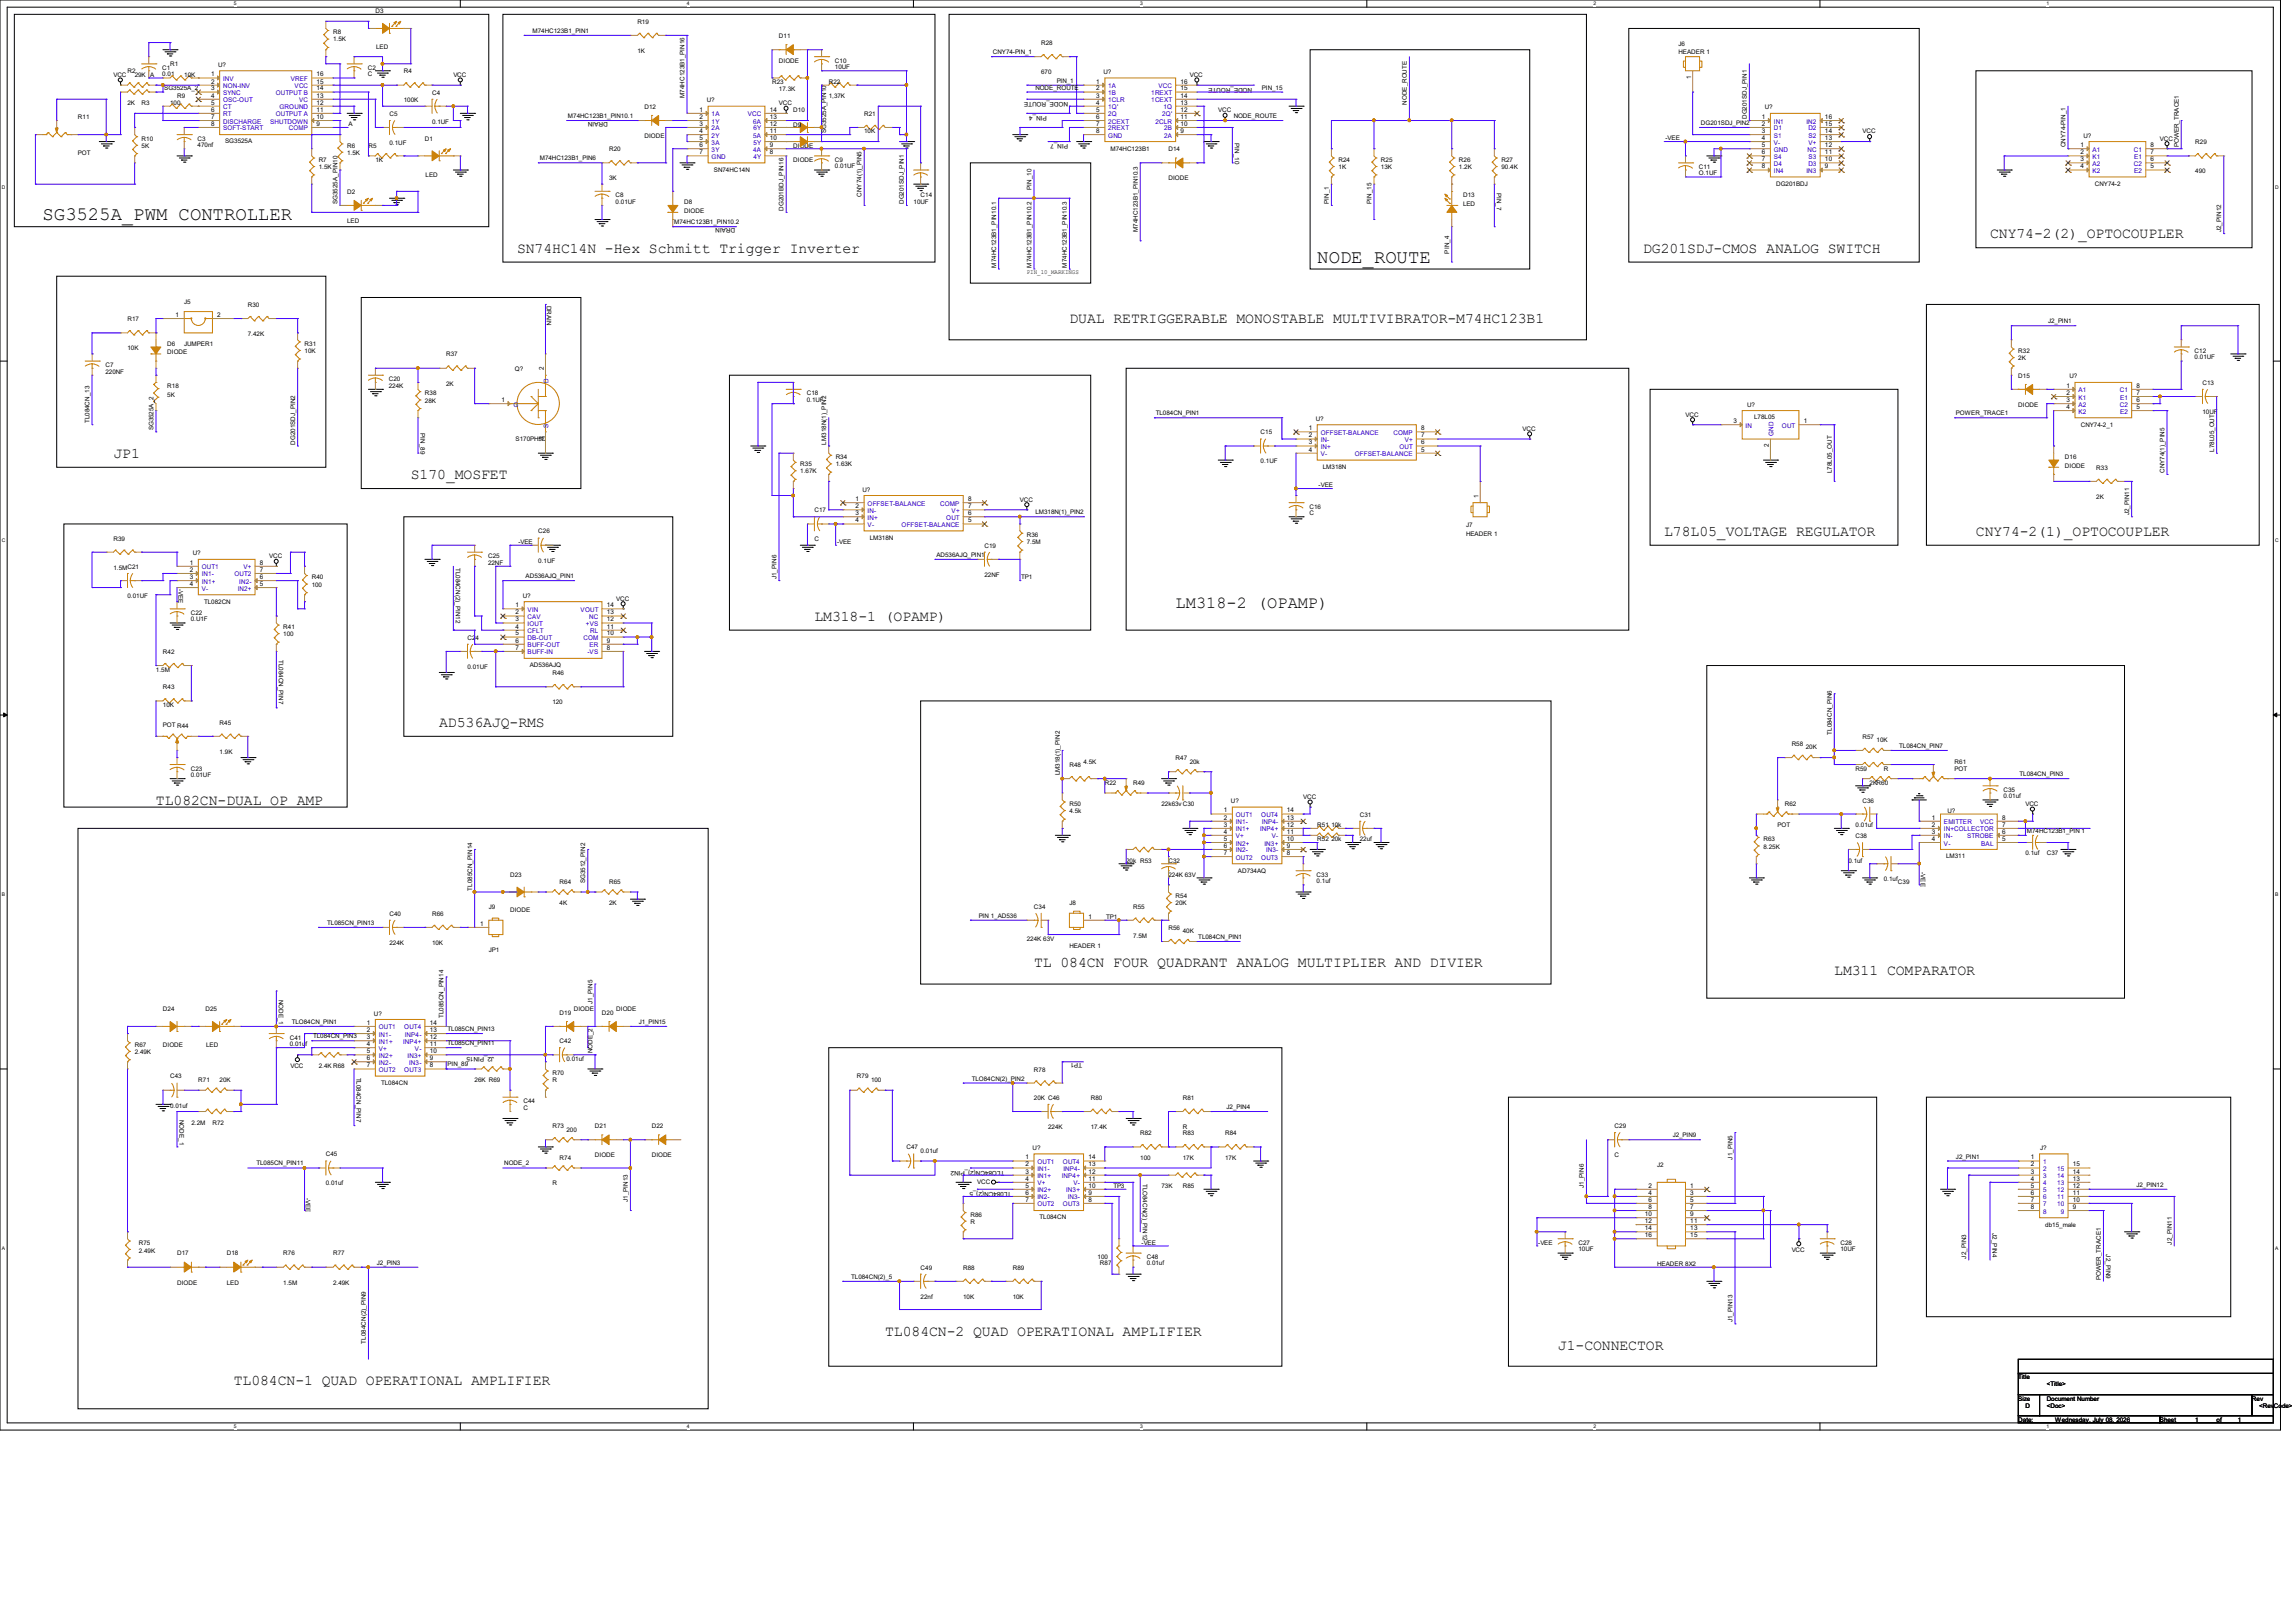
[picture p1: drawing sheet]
<svg xmlns="http://www.w3.org/2000/svg" width="420mm" height="297mm" viewBox="0 0 420 297" stroke-linecap="round" stroke-linejoin="round" font-family="sans-serif">
<defs><g id="words">
<g font-size="3.5">
<text x="7.8" y="40.3">SG3525A_PWM CONTROLLER</text>
<text x="241" y="48.1">NODE_ROUTE</text>
</g>
<text font-size="3.1" x="215.1" y="111.3">LM318-2 (OPAMP)</text>
<g font-size="2.7">
<text x="94.6" y="46.2">SN74HC14N -Hex Schmitt Trigger Inverter</text>
<text x="300.6" y="46.2">DG201SDJ-CMOS ANALOG SWITCH</text>
<text x="364" y="43.6">CNY74-2(2)_OPTOCOUPLER</text>
<text x="195.6" y="59.2">DUAL RETRIGGERABLE MONOSTABLE MULTIVIBRATOR-M74HC123B1</text>
<text x="20.7" y="83.8">JP1</text>
<text x="75.1" y="87.7">S170_MOSFET</text>
<text x="304.4" y="98">L78L05_VOLTAGE REGULATOR</text>
<text x="361.4" y="98">CNY74-2(1)_OPTOCOUPLER</text>
<text x="149" y="113.6">LM318-1 (OPAMP)</text>
<text x="80.3" y="133">AD536AJQ-RMS</text>
<text x="28.5" y="147.3">TL082CN-DUAL OP AMP</text>
<text x="189.1" y="177">TL 084CN FOUR QUADRANT ANALOG MULTIPLIER AND DIVIER</text>
<text x="335.5" y="178.4">LM311 COMPARATOR</text>
<text x="161.9" y="244.4">TL084CN-2 QUAD OPERATIONAL AMPLIFIER</text>
<text x="285" y="247">J1-CONNECTOR</text>
<text x="42.8" y="253.5">TL084CN-1 QUAD OPERATIONAL AMPLIFIER</text>
</g>
<g font-size="1.2">
<text x="38.6" y="14">1</text>
<text x="38.6" y="15.3">2</text>
<text x="38.6" y="16.6">3</text>
<text x="38.6" y="17.9">4</text>
<text x="57.9" y="17.9">13</text>
<text x="57.9" y="16.6">14</text>
<text x="57.9" y="15.3">15</text>
<text x="57.9" y="14">16</text>
<text x="200.5" y="15.3">1</text>
<text x="200.5" y="16.6">2</text>
<text x="200.5" y="17.9">3</text>
<text x="215.9" y="17.9">14</text>
<text x="215.9" y="16.6">15</text>
<text x="215.9" y="15.3">16</text>
<text x="309.3" y="14.5" transform="rotate(-90 309.3 14.5)">1</text>
<text x="38.6" y="19.1">5</text>
<text x="38.6" y="20.4">6</text>
<text x="38.6" y="21.8">7</text>
<text x="38.6" y="23">8</text>
<text x="57.9" y="23">9</text>
<text x="57.9" y="21.8">10</text>
<text x="57.9" y="20.4">11</text>
<text x="57.9" y="19.1">12</text>
<text x="128" y="20.4">1</text>
<text x="128" y="21.8">2</text>
<text x="128" y="23">3</text>
<text x="140.8" y="23">12</text>
<text x="140.8" y="21.8">13</text>
<text x="140.8" y="20.4">14</text>
<text x="200.5" y="19.1">4</text>
<text x="200.5" y="20.4">5</text>
<text x="200.5" y="21.8">6</text>
<text x="200.5" y="23">7</text>
<text x="215.9" y="23">10</text>
<text x="215.9" y="21.8">11</text>
<text x="215.9" y="20.4">12</text>
<text x="215.9" y="19.1">13</text>
<text x="322.3" y="21.8">1</text>
<text x="322.3" y="23">2</text>
<text x="333.8" y="23">15</text>
<text x="333.8" y="21.8">16</text>
<text x="128" y="24.3">4</text>
<text x="128" y="25.6">5</text>
<text x="128" y="26.9">6</text>
<text x="128" y="28.2">7</text>
<text x="140.8" y="28.2">8</text>
<text x="140.8" y="26.9">9</text>
<text x="140.8" y="25.6">10</text>
<text x="140.8" y="24.3">11</text>
<text x="200.5" y="24.3">8</text>
<text x="215.9" y="24.3">9</text>
<text x="322.3" y="24.3">3</text>
<text x="322.3" y="25.6">4</text>
<text x="322.3" y="26.9">5</text>
<text x="322.3" y="28.2">6</text>
<text x="322.3" y="29.5">7</text>
<text x="333.8" y="29.5">10</text>
<text x="333.8" y="28.2">11</text>
<text x="333.8" y="25.6">13</text>
<text x="333.8" y="24.3">14</text>
<text x="333.8" y="26.9">12</text>
<text x="380.6" y="26.9">1</text>
<text x="380.6" y="28.2">2</text>
<text x="380.6" y="29.5">3</text>
<text x="393.4" y="29.5">6</text>
<text x="393.4" y="28.2">7</text>
<text x="393.4" y="26.9">8</text>
<text x="322.3" y="30.8">8</text>
<text x="333.8" y="30.8">9</text>
<text x="380.6" y="30.8">4</text>
<text x="393.4" y="30.8">5</text>
<text x="32.1" y="58">1</text>
<text x="39.8" y="58">2</text>
<text x="99.5" y="67.8" transform="rotate(-90 99.5 67.8)">2</text>
<text x="378" y="71">1</text>
<text x="390.8" y="71">8</text>
<text x="91.7" y="73.6">1</text>
<text x="317.1" y="77.4">3</text>
<text x="329.9" y="77.4">1</text>
<text x="378" y="72.3">2</text>
<text x="378" y="74.8">4</text>
<text x="378" y="73.6">3</text>
<text x="390.8" y="74.8">5</text>
<text x="390.8" y="73.6">6</text>
<text x="390.8" y="72.3">7</text>
<text x="99.5" y="80.6" transform="rotate(-90 99.5 80.6)">3</text>
<text x="239.4" y="78.7">1</text>
<text x="239.4" y="80.1">2</text>
<text x="239.4" y="81.3">3</text>
<text x="239.4" y="82.6">4</text>
<text x="260" y="82.6">5</text>
<text x="260" y="81.3">6</text>
<text x="260" y="80.1">7</text>
<text x="260" y="78.7">8</text>
<text x="323.6" y="81.9" transform="rotate(-90 323.6 81.9)">2</text>
<text x="156.5" y="91.7">1</text>
<text x="156.5" y="93">2</text>
<text x="156.5" y="94.3">3</text>
<text x="156.5" y="95.6">4</text>
<text x="177.1" y="95.6">5</text>
<text x="177.1" y="94.3">6</text>
<text x="177.1" y="93">7</text>
<text x="177.1" y="91.7">8</text>
<text x="270.5" y="91.1" transform="rotate(-90 270.5 91.1)">1</text>
<text x="34.7" y="103.3">1</text>
<text x="34.7" y="104.6">2</text>
<text x="34.7" y="106">3</text>
<text x="34.7" y="107.2">4</text>
<text x="47.5" y="107.2">5</text>
<text x="47.5" y="106">6</text>
<text x="47.5" y="104.6">7</text>
<text x="47.5" y="103.3">8</text>
<text x="94.3" y="111.1">1</text>
<text x="94.3" y="112.4">2</text>
<text x="94.3" y="113.7">3</text>
<text x="111" y="113.7">12</text>
<text x="111" y="112.4">13</text>
<text x="111" y="111.1">14</text>
<text x="94.3" y="115">4</text>
<text x="94.3" y="116.3">5</text>
<text x="94.3" y="117.6">6</text>
<text x="94.3" y="118.9">7</text>
<text x="111" y="118.9">8</text>
<text x="111" y="117.6">9</text>
<text x="111" y="116.3">10</text>
<text x="111" y="115">11</text>
<text x="223.9" y="148.7">1</text>
<text x="223.9" y="150">2</text>
<text x="235.4" y="150">13</text>
<text x="235.4" y="148.7">14</text>
<text x="353.4" y="150">1</text>
<text x="366.2" y="150">8</text>
<text x="223.9" y="151.3">3</text>
<text x="223.9" y="152.6">4</text>
<text x="223.9" y="153.9">5</text>
<text x="223.9" y="155.2">6</text>
<text x="235.4" y="155.2">9</text>
<text x="235.4" y="153.9">10</text>
<text x="235.4" y="152.6">11</text>
<text x="235.4" y="151.3">12</text>
<text x="353.4" y="151.3">2</text>
<text x="353.4" y="152.6">3</text>
<text x="353.4" y="153.9">4</text>
<text x="366.2" y="153.9">5</text>
<text x="366.2" y="152.6">6</text>
<text x="366.2" y="151.3">7</text>
<text x="223.9" y="156.5">7</text>
<text x="235.4" y="156.5">8</text>
<text x="87.8" y="169.4">1</text>
<text x="199.1" y="168.1">1</text>
<text x="67.1" y="187.5">1</text>
<text x="67.1" y="188.9">2</text>
<text x="67.1" y="190.2">3</text>
<text x="67.1" y="191.4">4</text>
<text x="78.6" y="191.4">11</text>
<text x="78.6" y="190.2">12</text>
<text x="78.6" y="188.9">13</text>
<text x="78.6" y="187.5">14</text>
<text x="67.1" y="192.7">5</text>
<text x="67.1" y="194">6</text>
<text x="67.1" y="195.3">7</text>
<text x="78.6" y="194">9</text>
<text x="78.6" y="192.7">10</text>
<text x="78.6" y="195.3">8</text>
<text x="187.6" y="212.2">1</text>
<text x="187.6" y="213.4">2</text>
<text x="187.6" y="214.8">3</text>
<text x="199.1" y="214.8">12</text>
<text x="199.1" y="213.4">13</text>
<text x="199.1" y="212.2">14</text>
<text x="371.5" y="212.2">1</text>
<text x="371.5" y="213.4">2</text>
<text x="371.5" y="214.8">3</text>
<text x="379.2" y="214.8">14</text>
<text x="379.2" y="213.4">15</text>
<text x="187.6" y="216.1">4</text>
<text x="187.6" y="217.3">5</text>
<text x="187.6" y="218.7">6</text>
<text x="187.6" y="219.9">7</text>
<text x="199.1" y="218.7">9</text>
<text x="199.1" y="217.3">10</text>
<text x="199.1" y="219.9">8</text>
<text x="199.1" y="216.1">11</text>
<text x="301.6" y="217.3">2</text>
<text x="301.6" y="218.7">4</text>
<text x="301.6" y="219.9">6</text>
<text x="301.6" y="221.2">8</text>
<text x="309.2" y="217.3">1</text>
<text x="309.2" y="218.7">3</text>
<text x="309.2" y="219.9">5</text>
<text x="309.2" y="221.2">7</text>
<text x="371.5" y="216.1">4</text>
<text x="371.5" y="217.3">5</text>
<text x="371.5" y="218.7">6</text>
<text x="371.5" y="219.9">7</text>
<text x="371.5" y="221.2">8</text>
<text x="379.2" y="221.2">9</text>
<text x="379.2" y="219.9">10</text>
<text x="379.2" y="218.7">11</text>
<text x="379.2" y="217.3">12</text>
<text x="379.2" y="216.1">13</text>
<text x="300.9" y="222.5">10</text>
<text x="300.9" y="223.8">12</text>
<text x="300.9" y="225.1">14</text>
<text x="300.9" y="226.4">16</text>
<text x="309.2" y="222.5">9</text>
<text x="309.2" y="223.8">11</text>
<text x="309.2" y="225.1">13</text>
<text x="309.2" y="226.4">15</text>
</g>
<g font-size="1.2" fill="#00c">
<text x="40.8" y="14.8">INV</text>
<text x="40.8" y="16.1">NON-INV</text>
<text x="40.8" y="17.4">SYNC</text>
<text x="50.5" y="17.4">OUTPUT B</text>
<text x="53.2" y="14.8">VREF</text>
<text x="53.9" y="16.1">VCC</text>
<text x="202.7" y="16.1">1A</text>
<text x="202.7" y="17.4">1B</text>
<text x="210.6" y="17.4">1REXT</text>
<text x="211.9" y="16.1">VCC</text>
<text x="40.8" y="18.7">OSC-OUT</text>
<text x="40.8" y="20">CT</text>
<text x="40.8" y="21.3">RT</text>
<text x="40.8" y="22.6">DISCHARGE</text>
<text x="40.8" y="23.9">SOFT-START</text>
<text x="49.4" y="22.6">SHUTDOWN</text>
<text x="50.5" y="21.3">OUTPUT A</text>
<text x="51.1" y="20">GROUND</text>
<text x="52.8" y="23.9">COMP</text>
<text x="54.7" y="18.7">VC</text>
<text x="130.2" y="21.3">1A</text>
<text x="130.2" y="22.6">1Y</text>
<text x="130.2" y="23.9">2A</text>
<text x="136.8" y="21.3">VCC</text>
<text x="137.8" y="22.6">6A</text>
<text x="137.8" y="23.9">6Y</text>
<text x="202.7" y="18.7">1CLR</text>
<text x="202.7" y="20">1Q'</text>
<text x="202.7" y="21.3">2Q</text>
<text x="202.7" y="22.6">2CEXT</text>
<text x="202.7" y="23.9">2REXT</text>
<text x="210.6" y="18.7">1CEXT</text>
<text x="211.4" y="22.6">2CLR</text>
<text x="212.6" y="21.3">2Q'</text>
<text x="212.8" y="20">1Q</text>
<text x="212.9" y="23.9">2B</text>
<text x="324.5" y="22.6">IN1</text>
<text x="324.5" y="23.9">D1</text>
<text x="330.4" y="22.6">IN2</text>
<text x="330.8" y="23.9">D2</text>
<text x="130.2" y="25.2">2Y</text>
<text x="130.2" y="26.5">3A</text>
<text x="130.2" y="27.8">3Y</text>
<text x="130.2" y="29.1">GND</text>
<text x="137.8" y="27.8">4A</text>
<text x="137.8" y="25.2">5A</text>
<text x="137.8" y="29.1">4Y</text>
<text x="137.8" y="26.5">5Y</text>
<text x="202.7" y="25.2">GND</text>
<text x="212.9" y="25.2">2A</text>
<text x="324.5" y="25.2">S1</text>
<text x="324.5" y="26.5">V-</text>
<text x="324.5" y="27.8">GND</text>
<text x="324.5" y="29.1">S4</text>
<text x="330.6" y="27.8">NC</text>
<text x="330.8" y="29.1">S3</text>
<text x="330.8" y="26.5">V+</text>
<text x="330.8" y="25.2">S2</text>
<text x="382.8" y="27.8">A1</text>
<text x="382.8" y="29.1">K1</text>
<text x="390.3" y="27.8">C1</text>
<text x="390.4" y="29.1">E1</text>
<text x="324.5" y="30.4">D4</text>
<text x="324.5" y="31.7">IN4</text>
<text x="330.4" y="31.7">IN3</text>
<text x="330.8" y="30.4">D3</text>
<text x="382.8" y="31.7">K2</text>
<text x="382.8" y="30.4">A2</text>
<text x="390.3" y="30.4">C2</text>
<text x="390.4" y="31.7">E2</text>
<text x="100.3" y="70.1" transform="rotate(-90 100.3 70.1)">D</text>
<text x="380.2" y="71.8">A1</text>
<text x="387.8" y="71.8">C1</text>
<text x="93.9" y="74.4">G</text>
<text x="380.2" y="73.1">K1</text>
<text x="380.2" y="75.7">K2</text>
<text x="380.2" y="74.4">A2</text>
<text x="387.8" y="74.4">C2</text>
<text x="387.8" y="75.7">E2</text>
<text x="387.8" y="73.1">E1</text>
<text x="100.3" y="78.4" transform="rotate(-90 100.3 78.4)">S</text>
<text x="241.6" y="79.6">OFFSET-BALANCE</text>
<text x="241.6" y="80.9">IN-</text>
<text x="241.6" y="82.2">IN+</text>
<text x="241.6" y="83.5">V-</text>
<text x="247.8" y="83.5">OFFSET-BALANCE</text>
<text x="254.9" y="79.6">COMP</text>
<text x="256" y="82.2">OUT</text>
<text x="257" y="80.9">V+</text>
<text x="319.3" y="78.3">IN</text>
<text x="324.4" y="79.7" transform="rotate(-90 324.4 79.7)">GND</text>
<text x="326" y="78.3">OUT</text>
<text x="158.7" y="92.5">OFFSET-BALANCE</text>
<text x="158.7" y="93.9">IN-</text>
<text x="158.7" y="95.1">IN+</text>
<text x="172" y="92.5">COMP</text>
<text x="173.1" y="95.1">OUT</text>
<text x="174.1" y="93.9">V+</text>
<text x="158.7" y="96.4">V-</text>
<text x="164.9" y="96.4">OFFSET-BALANCE</text>
<text x="36.9" y="104.2">OUT1</text>
<text x="36.9" y="105.5">IN1-</text>
<text x="36.9" y="106.8">IN1+</text>
<text x="42.9" y="105.5">OUT2</text>
<text x="43.8" y="106.8">IN2-</text>
<text x="44.5" y="104.2">V+</text>
<text x="36.9" y="108.1">V-</text>
<text x="43.5" y="108.1">IN2+</text>
<text x="96.5" y="112">VIN</text>
<text x="96.5" y="113.3">CAV</text>
<text x="106.2" y="112">VOUT</text>
<text x="107.8" y="113.3">NC</text>
<text x="96.5" y="114.6">IOUT</text>
<text x="96.5" y="115.9">CFLT</text>
<text x="96.5" y="117.1">DB-OUT</text>
<text x="96.5" y="118.4">BUFF-OUT</text>
<text x="96.5" y="119.8">BUFF-IN</text>
<text x="106.7" y="117.1">COM</text>
<text x="107.2" y="114.6">+VS</text>
<text x="107.5" y="119.8">-VS</text>
<text x="107.8" y="118.4">ER</text>
<text x="107.9" y="115.9">RL</text>
<text x="226.1" y="149.5">OUT1</text>
<text x="230.7" y="149.5">OUT4</text>
<text x="226.1" y="150.8">IN1-</text>
<text x="226.1" y="152.1">IN1+</text>
<text x="226.1" y="153.4">V+</text>
<text x="226.1" y="154.7">IN2+</text>
<text x="226.1" y="156">IN2-</text>
<text x="230.5" y="152.1">INP4+</text>
<text x="230.8" y="150.8">INP4-</text>
<text x="231.3" y="154.7">IN3+</text>
<text x="231.6" y="156">IN3-</text>
<text x="232.7" y="153.4">V-</text>
<text x="355.6" y="150.8">EMITTER</text>
<text x="355.6" y="152.1">IN+COLLECTOR</text>
<text x="355.6" y="153.4">IN-</text>
<text x="355.6" y="154.7">V-</text>
<text x="359.8" y="153.4">STROBE</text>
<text x="362.2" y="150.8">VCC</text>
<text x="362.4" y="154.7">BAL</text>
<text x="226.1" y="157.3">OUT2</text>
<text x="230.7" y="157.3">OUT3</text>
<text x="69.3" y="188.4">OUT1</text>
<text x="69.3" y="189.7">IN1-</text>
<text x="69.3" y="191">IN1+</text>
<text x="73.7" y="191">INP4+</text>
<text x="74" y="188.4">OUT4</text>
<text x="74" y="189.7">INP4-</text>
<text x="69.3" y="192.3">V+</text>
<text x="69.3" y="193.6">IN2+</text>
<text x="69.3" y="194.9">IN2-</text>
<text x="69.3" y="196.2">OUT2</text>
<text x="74" y="196.2">OUT3</text>
<text x="74.5" y="193.6">IN3+</text>
<text x="74.8" y="194.9">IN3-</text>
<text x="75.9" y="192.3">V-</text>
<text x="189.8" y="213">OUT1</text>
<text x="189.8" y="214.3">IN1-</text>
<text x="189.8" y="215.6">IN1+</text>
<text x="194.2" y="215.6">INP4+</text>
<text x="194.4" y="213">OUT4</text>
<text x="194.5" y="214.3">INP4-</text>
<text x="373.7" y="213">1</text>
<text x="373.7" y="214.3">2</text>
<text x="373.7" y="215.6">3</text>
<text x="376.3" y="215.6">14</text>
<text x="376.3" y="214.3">15</text>
<text x="189.8" y="216.9">V+</text>
<text x="189.8" y="218.2">IN2+</text>
<text x="189.8" y="219.5">IN2-</text>
<text x="189.8" y="220.8">OUT2</text>
<text x="194.4" y="220.8">OUT3</text>
<text x="195" y="218.2">IN3+</text>
<text x="195.3" y="219.5">IN3-</text>
<text x="196.4" y="216.9">V-</text>
<text x="373.7" y="216.9">4</text>
<text x="373.7" y="218.2">5</text>
<text x="373.7" y="219.5">6</text>
<text x="373.7" y="220.8">7</text>
<text x="376.3" y="220.8">10</text>
<text x="376.3" y="219.5">11</text>
<text x="376.3" y="218.2">12</text>
<text x="376.3" y="216.9">13</text>
<text x="373.7" y="222.1">8</text>
<text x="377" y="222.1">9</text>
</g>
<g font-size="1.1">
<text x="68.7" y="2.4">D3</text>
<text x="116.6" y="4.4">R19</text>
<text x="60.9" y="6.3">R8</text>
<text x="60.9" y="7.6">1.5K</text>
<text x="68.8" y="9">LED</text>
<text x="97.4" y="6">M74HC123B1_PIN1</text>
<text x="116.6" y="9.7">1K</text>
<text x="142.5" y="6.9">D11</text>
<text x="142.5" y="11.5">DIODE</text>
<text x="152.7" y="11.5">C10</text>
<text x="181.6" y="9.9">CNY74-PIN_1</text>
<text x="190.5" y="8.3">R28</text>
<text x="307" y="8.4">J6</text>
<text x="307" y="9.9">HEADER 1</text>
<text x="20.7" y="14.1">VCC</text>
<text x="23.3" y="13.4">R2</text>
<text x="24.6" y="14.1">29K</text>
<text x="27.5" y="14">A</text>
<text x="29.7" y="12.8">C1</text>
<text x="29.7" y="13.9">0.01</text>
<text x="30.1" y="16.4">SG3525A_2</text>
<text x="31.1" y="12.1">R1</text>
<text x="32.4" y="17.9">R9</text>
<text x="33.7" y="14.1">10K</text>
<text x="39.9" y="12.3">U?</text>
<text x="67.3" y="12.8">C2</text>
<text x="67.3" y="13.9">C</text>
<text x="73.9" y="13.4">R4</text>
<text x="79" y="17.3">C4</text>
<text x="82.9" y="14.1">VCC</text>
<text x="125.2" y="17.9" transform="rotate(-90 125.2 17.9)">M74HC123B1_PIN16</text>
<text x="141.2" y="15.4">R23</text>
<text x="142.5" y="16.7">17.3K</text>
<text x="151.6" y="15.4">R22</text>
<text x="151.6" y="17.9">1,37K</text>
<text x="152.7" y="12.7">10UF</text>
<text x="189.4" y="16.4">NODE_ROUTE</text>
<text x="190.5" y="13.5">670</text>
<text x="193.3" y="15.1">PIN_1</text>
<text x="201.8" y="13.5">U?</text>
<text x="217.6" y="14.1">VCC</text>
<text x="229.1" y="16" transform="rotate(-180 229.1 16)">NODE_ROUTE</text>
<text x="230.8" y="16.4">PIN_15</text>
<text x="14.3" y="21.8">R11</text>
<text x="23.3" y="19.3">2K</text>
<text x="25.9" y="19.3">R3</text>
<text x="31.1" y="19.3">100</text>
<text x="63.8" y="23.1">A</text>
<text x="71.2" y="21.2">C5</text>
<text x="73.9" y="18.8">100K</text>
<text x="79" y="22.6">0.1UF</text>
<text x="103.9" y="21.6">M74HC123B1_PIN10.1</text>
<text x="111.2" y="22.3" transform="rotate(-180 111.2 22.3)">DRAIN</text>
<text x="117.9" y="19.9">D12</text>
<text x="129.3" y="18.8">U?</text>
<text x="142.5" y="19.3">VCC</text>
<text x="145.1" y="20.5">D10</text>
<text x="145.1" y="23.2">D9</text>
<text x="158.1" y="21.2">R21</text>
<text x="191.5" y="21.2" transform="rotate(-180 191.5 21.2)">PIN_4</text>
<text x="195.4" y="18.6" transform="rotate(-180 195.4 18.6)">NODE_ROUTE</text>
<text x="222.8" y="20.5">VCC</text>
<text x="225.7" y="21.6">NODE_ROUTE</text>
<text x="257.4" y="19.2" transform="rotate(-90 257.4 19.2)">NODE_ROUTE</text>
<text x="311.1" y="22.9">DG201SDJ_PIN2</text>
<text x="319.5" y="21.8" transform="rotate(-90 319.5 21.8)">DG201SDJ_PIN1</text>
<text x="322.8" y="20">U?</text>
<text x="14.3" y="28.3">POT</text>
<text x="25.9" y="25.7">R10</text>
<text x="25.9" y="27">5K</text>
<text x="36.2" y="25.7">C3</text>
<text x="36.2" y="26.9">470nf</text>
<text x="41.2" y="26.2">SG3525A</text>
<text x="58.3" y="29.6">R7</text>
<text x="63.5" y="27">R6</text>
<text x="63.5" y="28.3">1.5K</text>
<text x="67.4" y="27">R5</text>
<text x="68.7" y="29.6">1K</text>
<text x="71.2" y="26.5">0.1UF</text>
<text x="77.7" y="25.7">D1</text>
<text x="98.7" y="29.3">M74HC123B1_PIN6</text>
<text x="111.4" y="27.7">R20</text>
<text x="117.9" y="25.2">DIODE</text>
<text x="145.1" y="27">DIODE</text>
<text x="145.1" y="29.6">DIODE</text>
<text x="151.1" y="24.4" transform="rotate(-90 151.1 24.4)">SG3525A_PIN10</text>
<text x="152.7" y="29.6">C9</text>
<text x="158.1" y="24.4">10K</text>
<text x="195.4" y="26.4" transform="rotate(-180 195.4 26.4)">PIN_7</text>
<text x="203.1" y="27.6">M74HC123B1</text>
<text x="213.7" y="27.7">D14</text>
<text x="225.9" y="26.2" transform="rotate(90 225.9 26.2)">PIN_10</text>
<text x="244.8" y="29.6">R24</text>
<text x="252.6" y="29.6">R25</text>
<text x="266.9" y="29.6">R26</text>
<text x="274.7" y="29.6">R27</text>
<text x="304.7" y="25.7">-VEE</text>
<text x="340.7" y="24.4">VCC</text>
<text x="377.8" y="27" transform="rotate(-90 377.8 27)">CNY74-PIN_1</text>
<text x="381.1" y="25.2">U?</text>
<text x="395.1" y="25.7">VCC</text>
<text x="398.5" y="27" transform="rotate(-90 398.5 27)">POWER_TRACE1</text>
<text x="401.6" y="26.4">R29</text>
<text x="58.3" y="30.9">1.5K</text>
<text x="63.5" y="35.4">D2</text>
<text x="77.8" y="32.3">LED</text>
<text x="111.4" y="33">3K</text>
<text x="130.6" y="31.4">SN74HC14N</text>
<text x="152.7" y="30.8">0.01UF</text>
<text x="188.7" y="34.8" transform="rotate(-90 188.7 34.8)">PIN_10</text>
<text x="213.7" y="33">DIODE</text>
<text x="244.8" y="30.9">1K</text>
<text x="252.6" y="30.9">13K</text>
<text x="266.9" y="30.9">1.2K</text>
<text x="273.8" y="35.3" transform="rotate(90 273.8 35.3)">PIN_7</text>
<text x="274.7" y="30.9">90.4K</text>
<text x="310.8" y="30.9">C11</text>
<text x="310.8" y="32.1">O.1UF</text>
<text x="324.9" y="34">DG201BDJ</text>
<text x="383.2" y="34">CNY74-2</text>
<text x="401.6" y="31.7">490</text>
<text x="61.7" y="37.3" transform="rotate(-90 61.7 37.3)">SG3525A_PIN10</text>
<text x="63.5" y="40.8">LED</text>
<text x="112.6" y="36.1">C8</text>
<text x="112.6" y="37.3">0.01UF</text>
<text x="123.3" y="41">M74HC123B1_PIN10.2</text>
<text x="125.1" y="37.4">D8</text>
<text x="125.1" y="38.9">DIODE</text>
<text x="134.5" y="41.7" transform="rotate(-180 134.5 41.7)">DRAIN</text>
<text x="143.3" y="38.6" transform="rotate(-90 143.3 38.6)">DG201BDJ_PIN16</text>
<text x="157.6" y="36" transform="rotate(-90 157.6 36)">CNY74(1)_PIN5</text>
<text x="165.4" y="37.3" transform="rotate(-90 165.4 37.3)">DG201SDJ_PIN1</text>
<text x="167.1" y="37.4">10UF</text>
<text x="168.4" y="36.1">C14</text>
<text x="243.1" y="37.3" transform="rotate(-90 243.1 37.3)">PIN_1</text>
<text x="250.9" y="37.3" transform="rotate(-90 250.9 37.3)">PIN_15</text>
<text x="267.6" y="36.1">D13</text>
<text x="267.6" y="37.6">LED</text>
<text x="208.1" y="42.5" transform="rotate(-90 208.1 42.5)">M74HC123B1_PIN10.3</text>
<text x="265.1" y="46.4" transform="rotate(-90 265.1 46.4)">PIN_4</text>
<text x="406.3" y="42.5" transform="rotate(-90 406.3 42.5)">J2_PIN12</text>
<text x="182.2" y="49" transform="rotate(-90 182.2 49)">M74HC123B1_PIN10.1</text>
<text x="187.8" y="50.2">PIN_10_MARKINGS</text>
<text x="188.7" y="49" transform="rotate(-90 188.7 49)">M74HC123B1_PIN10.2</text>
<text x="195.2" y="49" transform="rotate(-90 195.2 49)">M74HC123B1_PIN10.3</text>
<text x="23.3" y="58.8">R17</text>
<text x="33.7" y="55.5">J5</text>
<text x="45.3" y="56.2">R30</text>
<text x="100" y="56" transform="rotate(90 100 56)">DRAIN</text>
<text x="374.6" y="59.1">J2_PIN1</text>
<text x="23.3" y="64.1">10K</text>
<text x="30.6" y="63.3">D6</text>
<text x="30.6" y="64.9">DIODE</text>
<text x="33.7" y="63.3">JUMPER1</text>
<text x="45.3" y="61.5">7.42K</text>
<text x="55.7" y="63.3">R31</text>
<text x="55.7" y="64.6">10K</text>
<text x="81.6" y="65.2">R37</text>
<text x="369.2" y="64.6">R32</text>
<text x="369.2" y="65.9">2K</text>
<text x="401.4" y="64.6">C12</text>
<text x="401.4" y="65.7">0.01UF</text>
<text x="19.3" y="67.2">C7</text>
<text x="19.3" y="68.4">220NF</text>
<text x="30.6" y="71.1">R18</text>
<text x="71.1" y="69.8">C20</text>
<text x="71.1" y="71">224K</text>
<text x="81.6" y="70.6">2K</text>
<text x="94.2" y="67.9">Q?</text>
<text x="369.2" y="69.1">D15</text>
<text x="378.5" y="69.3">U?</text>
<text x="402.9" y="70.4">C13</text>
<text x="16.4" y="77.5" transform="rotate(-90 16.4 77.5)">TL084CN_13</text>
<text x="30.6" y="72.6">5K</text>
<text x="77.7" y="72.4">R38</text>
<text x="77.7" y="73.7">28K</text>
<text x="147.6" y="72.4">C18</text>
<text x="147.6" y="73.5">0.1UF</text>
<text x="211.4" y="76">TL084CN_PIN1</text>
<text x="240.7" y="77">U?</text>
<text x="308.3" y="76.2">VCC</text>
<text x="319.6" y="74.4">U?</text>
<text x="320.9" y="76.8">L78L05</text>
<text x="357.8" y="76">POWER_TRACE1</text>
<text x="369.2" y="74.4">DIODE</text>
<text x="402.9" y="75.7">10UF</text>
<text x="28.1" y="78.8" transform="rotate(-90 28.1 78.8)">SG3525A_2</text>
<text x="54" y="81.4" transform="rotate(-90 54 81.4)">DG201SDJ_PIN2</text>
<text x="76.9" y="79.3" transform="rotate(90 76.9 79.3)">PIN_89</text>
<text x="94.3" y="80.6">S170PH5D</text>
<text x="151.1" y="81.4" transform="rotate(-90 151.1 81.4)">LM318N(1)_PIN2</text>
<text x="230.6" y="79.5">C15</text>
<text x="278.5" y="78.8">VCC</text>
<text x="380.6" y="78.1">CNY74-2_1</text>
<text x="405" y="82.7" transform="rotate(-90 405 82.7)">L78L05_OUT</text>
<text x="146.4" y="85.3">R35</text>
<text x="146.4" y="86.6">1.67K</text>
<text x="152.9" y="84">R34</text>
<text x="152.9" y="85.3">1.63K</text>
<text x="230.6" y="84.8">0.1UF</text>
<text x="241.2" y="89.2">-VEE</text>
<text x="242" y="85.9">LM318N</text>
<text x="335.1" y="86.6" transform="rotate(-90 335.1 86.6)">L78L05_OUT</text>
<text x="377.7" y="84">D16</text>
<text x="377.7" y="85.6">DIODE</text>
<text x="383.4" y="86">R33</text>
<text x="396" y="86.6" transform="rotate(-90 396 86.6)">CNY74(1)_PIN5</text>
<text x="149" y="93.7">C17</text>
<text x="157.8" y="90">U?</text>
<text x="186.6" y="91.8">VCC</text>
<text x="189.4" y="94.1">LM318N(1)_PIN2</text>
<text x="239.5" y="93.1">C16</text>
<text x="239.5" y="94.3">C</text>
<text x="383.4" y="91.3">2K</text>
<text x="389.5" y="94.3" transform="rotate(-90 389.5 94.3)">J2_PIN11</text>
<text x="20.7" y="98.9">R39</text>
<text x="35.3" y="101.6">U?</text>
<text x="94.8" y="99.5">-VEE</text>
<text x="98.5" y="97.6">C26</text>
<text x="149" y="99.1">C</text>
<text x="153.1" y="99.5">-VEE</text>
<text x="159.1" y="98.8">LM318N</text>
<text x="171.3" y="101.9">AD536AJQ_PIN1</text>
<text x="180.1" y="100.2">C19</text>
<text x="187.8" y="98.3">R36</text>
<text x="187.8" y="99.6">7.5M</text>
<text x="268.2" y="96.5">J7</text>
<text x="268.2" y="98">HEADER 1</text>
<text x="20.7" y="104.2">1.5MC21</text>
<text x="32.6" y="107.8" transform="rotate(90 32.6 107.8)">-VEE</text>
<text x="49.2" y="102.2">VCC</text>
<text x="57" y="106">R40</text>
<text x="57" y="107.4">100</text>
<text x="83.4" y="103.9" transform="rotate(90 83.4 103.9)">TL084CN(2)_PIN12</text>
<text x="89.3" y="102.2">C25</text>
<text x="89.3" y="103.3">22NF</text>
<text x="96.1" y="105.8">AD536AJQ_PIN1</text>
<text x="98.5" y="103">0.1UF</text>
<text x="142" y="106" transform="rotate(-90 142 106)">J1_PIN6</text>
<text x="180.1" y="105.5">22NF</text>
<text x="186.8" y="106">TP1</text>
<text x="23.3" y="109.4">0.01UF</text>
<text x="34.9" y="112.5">C22</text>
<text x="34.9" y="113.7">0.U1F</text>
<text x="37.3" y="110.5">TL082CN</text>
<text x="95.6" y="109.4">U?</text>
<text x="112.7" y="109.9">VCC</text>
<text x="29.8" y="119.6">R42</text>
<text x="51.8" y="115.1">R41</text>
<text x="51.8" y="116.4">100</text>
<text x="85.5" y="117.1">C24</text>
<text x="28.5" y="122.9">1.5M</text>
<text x="51" y="120.7" transform="rotate(90 51 120.7)">TL084CN_PIN7</text>
<text x="85.5" y="122.4">0.01UF</text>
<text x="96.9" y="122.1">AD536AJQ</text>
<text x="101" y="123.5">R46</text>
<text x="29.8" y="126.1">R43</text>
<text x="29.8" y="129.4">10K</text>
<text x="101" y="128.9">120</text>
<text x="29.8" y="133">POT</text>
<text x="32.4" y="133.3">R44</text>
<text x="40.2" y="132.6">R45</text>
<text x="40.2" y="137.9">1.9K</text>
<text x="327.7" y="136.5">R58</text>
<text x="330.3" y="137.1">20K</text>
<text x="335.1" y="134.5" transform="rotate(-90 335.1 134.5)">TL084CN_PIN6</text>
<text x="340.7" y="135.2">R57</text>
<text x="343.3" y="135.9">10K</text>
<text x="347.4" y="136.9">TL084CN_PIN7</text>
<text x="34.9" y="141">C23</text>
<text x="34.9" y="142.2">0.01UF</text>
<text x="193.9" y="141.9" transform="rotate(-90 193.9 141.9)">LM318(1)_PIN2</text>
<text x="195.6" y="140.4">R48</text>
<text x="198.2" y="139.7">4.5K</text>
<text x="202.1" y="143.6">R22</text>
<text x="207.3" y="143.6">R49</text>
<text x="215" y="139.1">R47</text>
<text x="217.6" y="139.7">20k</text>
<text x="339.4" y="141">R59</text>
<text x="342" y="143.6">2KR60</text>
<text x="344.6" y="141">R</text>
<text x="357.5" y="139.7">R61</text>
<text x="357.5" y="141">POT</text>
<text x="369.4" y="142">TL084CN_PIN3</text>
<text x="195.6" y="147.5">R50</text>
<text x="195.6" y="148.8">4.5k</text>
<text x="212.5" y="147.5">22k63vC30</text>
<text x="225.2" y="147">U?</text>
<text x="238.4" y="146.2">VCC</text>
<text x="248.7" y="149.4">C31</text>
<text x="326.5" y="147.5">R62</text>
<text x="340.7" y="146.9">C36</text>
<text x="356.2" y="148.8">U?</text>
<text x="366.5" y="144.9">C35</text>
<text x="366.5" y="146.1">0.01uf</text>
<text x="370.5" y="147.5">VCC</text>
<text x="241" y="151.4">R51 10k</text>
<text x="241" y="154">R52 20k</text>
<text x="248.7" y="154">22uf</text>
<text x="322.6" y="154">R63</text>
<text x="322.6" y="155.3">8.25K</text>
<text x="325.2" y="151.4">POT</text>
<text x="339.4" y="153.3">C38</text>
<text x="339.4" y="151.4">0.01uf</text>
<text x="370.7" y="152.4">M74HC123B1_PIN 1</text>
<text x="93.3" y="160.4">D23</text>
<text x="102.4" y="161.8">R64</text>
<text x="107.1" y="161.7" transform="rotate(-90 107.1 161.7)">SG3512_PIN2</text>
<text x="111.4" y="161.8">R65</text>
<text x="206" y="157.9">20k R53</text>
<text x="213.7" y="157.9">C32</text>
<text x="213.7" y="160.4">224K 63V</text>
<text x="226.4" y="159.7">AD734AQ</text>
<text x="240.8" y="160.4">C33</text>
<text x="240.8" y="161.6">0.1uf</text>
<text x="338.1" y="157.9">0.1uf</text>
<text x="344.6" y="161.3">0.1uf</text>
<text x="347.2" y="161.8">C39</text>
<text x="351.3" y="159.6" transform="rotate(90 351.3 159.6)">-VEE</text>
<text x="356" y="157.1">LM311</text>
<text x="370.5" y="156.6">0.1uf</text>
<text x="374.4" y="156.6">C37</text>
<text x="71.2" y="167.6">C40</text>
<text x="79" y="167.6">R66</text>
<text x="86.4" y="163" transform="rotate(-90 86.4 163)">TL085CN_PIN14</text>
<text x="89.4" y="166.3">J9</text>
<text x="93.3" y="166.9">DIODE</text>
<text x="102.4" y="165.7">4K</text>
<text x="111.4" y="165.7">2K</text>
<text x="179" y="167.9">PIN 1_AD536</text>
<text x="189.1" y="166.3">C34</text>
<text x="195.6" y="165.7">J8</text>
<text x="207.3" y="166.3">R55</text>
<text x="215" y="164.3">R54</text>
<text x="215" y="165.7">20K</text>
<text x="59.9" y="169.3">TL085CN_PIN13</text>
<text x="71.2" y="172.9">224K</text>
<text x="79" y="172.9">10K</text>
<text x="187.8" y="172.1">224K 63V</text>
<text x="195.6" y="173.4">HEADER 1</text>
<text x="202.3" y="168.2">TP1</text>
<text x="207.3" y="171.6">7.5M</text>
<text x="213.7" y="170.2">R56</text>
<text x="216.4" y="170.8">40K</text>
<text x="219.2" y="171.8">TL084CN_PIN1</text>
<text x="89.4" y="174.2">JP1</text>
<text x="29.8" y="185.1">D24</text>
<text x="37.6" y="185.1">D25</text>
<text x="51" y="182.9" transform="rotate(90 51 182.9)">NODE_1</text>
<text x="68.4" y="185.8">U?</text>
<text x="102.4" y="185.7">D19</text>
<text x="104.9" y="185.1">DIODE</text>
<text x="108.4" y="183.7" transform="rotate(-90 108.4 183.7)">J1_PIN5</text>
<text x="110.1" y="185.7">D20</text>
<text x="112.7" y="185.1">DIODE</text>
<text x="24.6" y="191.6">R67</text>
<text x="29.8" y="191.6">DIODE</text>
<text x="37.7" y="191.7">LED</text>
<text x="53" y="190.3">C41</text>
<text x="53" y="191.4">0.01uf</text>
<text x="53.4" y="187.4">TLO84CN_PIN1</text>
<text x="57.3" y="190">TL084CN_PIN3</text>
<text x="81.2" y="186.3" transform="rotate(-90 81.2 186.3)">TL085CN_PIN14</text>
<text x="81.9" y="188.7">TL085CN_PIN13</text>
<text x="81.9" y="191.3">TL085CN_PIN11</text>
<text x="102.4" y="190.9">C42</text>
<text x="116.8" y="187.4">J1_PIN15</text>
<text x="24.6" y="192.8">2.49K</text>
<text x="31.1" y="197.4">C43</text>
<text x="53.1" y="195.4">VCC</text>
<text x="58.3" y="195.4">2.4K R68</text>
<text x="65.2" y="197.2" transform="rotate(90 65.2 197.2)">TL084CN_PIN7</text>
<text x="81.9" y="195.2">PIN_89</text>
<text x="90.4" y="193.5" transform="rotate(-180 90.4 193.5)">J2_PIN15</text>
<text x="101" y="196.7">R70</text>
<text x="103.6" y="194.1">0.01uf</text>
<text x="108.4" y="192.8" transform="rotate(-90 108.4 192.8)">NODE_2</text>
<text x="156.8" y="197.4">R79</text>
<text x="177.8" y="197.7">TLO84CN(2)_PIN2</text>
<text x="189.1" y="196.1">R78</text>
<text x="197.9" y="194.6" transform="rotate(-180 197.9 194.6)">TP1</text>
<text x="31.1" y="202.7">0.01uf</text>
<text x="36.3" y="198">R71</text>
<text x="40.2" y="198">20K</text>
<text x="69.7" y="198.5">TL084CN</text>
<text x="86.8" y="198">26K R69</text>
<text x="95.8" y="201.9">C44</text>
<text x="95.8" y="203.1">C</text>
<text x="101" y="198">R</text>
<text x="159.3" y="198">100</text>
<text x="189.1" y="201.4">20K C46</text>
<text x="199.5" y="201.3">R80</text>
<text x="216.4" y="201.3">R81</text>
<text x="224.4" y="203">J2_PIN4</text>
<text x="32.9" y="204.9" transform="rotate(90 32.9 204.9)">NODE_1</text>
<text x="35" y="205.8">2.2M</text>
<text x="38.9" y="205.8">R72</text>
<text x="101" y="206.5">R73</text>
<text x="103.6" y="207.1">200</text>
<text x="108.8" y="206.5">D21</text>
<text x="119.2" y="206.5">D22</text>
<text x="191.7" y="206.6">224K</text>
<text x="199.5" y="206.6">17.4K</text>
<text x="208.6" y="207.7">R82</text>
<text x="216.4" y="207.7">R83</text>
<text x="216.4" y="206.6">R</text>
<text x="224.1" y="207.7">R84</text>
<text x="295.4" y="206.5">C29</text>
<text x="306" y="208.1">J2_PIN9</text>
<text x="46.9" y="213.3">TL085CN_PIN11</text>
<text x="59.6" y="211.6">C45</text>
<text x="92.2" y="213.3">NODE_2</text>
<text x="102.4" y="212.3">R74</text>
<text x="108.8" y="211.8">DIODE</text>
<text x="119.2" y="211.8">DIODE</text>
<text x="165.8" y="210.3">C47</text>
<text x="168.4" y="211">0.01uf</text>
<text x="183.7" y="214.2" transform="rotate(-180 183.7 214.2)">TLO84CN(2)_PIN2</text>
<text x="188.9" y="210.4">U?</text>
<text x="208.6" y="212.3">100</text>
<text x="216.4" y="212.3">17K</text>
<text x="224.1" y="212.3">17K</text>
<text x="295.4" y="211.8">C</text>
<text x="303.1" y="213.6">J2</text>
<text x="316.9" y="212.2" transform="rotate(-90 316.9 212.2)">J1_PIN5</text>
<text x="357.8" y="212">J2_PIN1</text>
<text x="373.2" y="210.4">J?</text>
<text x="56" y="219.2" transform="rotate(90 56 219.2)">-VEE</text>
<text x="59.6" y="216.9">0.01uf</text>
<text x="101" y="216.9">R</text>
<text x="114.9" y="220" transform="rotate(-90 114.9 220)">J1_PIN13</text>
<text x="178.8" y="216.7">VCC</text>
<text x="185" y="218.1" transform="rotate(-180 185 218.1)">TL084CN(2)_5</text>
<text x="203.7" y="217.4">TP3</text>
<text x="209" y="216.6" transform="rotate(90 209 216.6)">TLO84CN(2)_PIN12</text>
<text x="212.5" y="217.5">73K</text>
<text x="216.4" y="217.5">R85</text>
<text x="289.7" y="217.4" transform="rotate(-90 289.7 217.4)">J1_PIN6</text>
<text x="390.8" y="217.2">J2_PIN12</text>
<text x="25.4" y="227.8">R75</text>
<text x="177.5" y="222.6">R86</text>
<text x="177.5" y="224">R</text>
<text x="190.2" y="223.1">TL084CN</text>
<text x="208.8" y="227.8">-VEE</text>
<text x="281.4" y="227.8">-VEE</text>
<text x="288.7" y="227.8">C27</text>
<text x="336.7" y="227.8">C28</text>
<text x="364.5" y="225.7" transform="rotate(90 364.5 225.7)">J2_PIN4</text>
<text x="374.1" y="224.5">db15_male</text>
<text x="397.3" y="227.7" transform="rotate(-90 397.3 227.7)">J2_PIN11</text>
<text x="25.4" y="229.4">2.49K</text>
<text x="32.4" y="229.8">D17</text>
<text x="41.5" y="229.8">D18</text>
<text x="51.8" y="229.8">R76</text>
<text x="60.9" y="229.8">R77</text>
<text x="68.9" y="231.4">J2_PIN3</text>
<text x="168.4" y="232.4">C49</text>
<text x="176.2" y="232.4">R88</text>
<text x="185.2" y="232.4">R89</text>
<text x="200.8" y="230.4">100</text>
<text x="201.2" y="231.4">R87</text>
<text x="209.8" y="230.4">C48</text>
<text x="209.8" y="231.6">0.01uf</text>
<text x="288.7" y="229">10UF</text>
<text x="303.1" y="231.7">HEADER 8X2</text>
<text x="327.7" y="229.1">VCC</text>
<text x="336.7" y="229">10UF</text>
<text x="359.7" y="230.3" transform="rotate(-90 359.7 230.3)">J2_PIN3</text>
<text x="385.2" y="229.6" transform="rotate(90 385.2 229.6)">J2_PIN9</text>
<text x="32.4" y="235.1">DIODE</text>
<text x="41.5" y="235.1">LED</text>
<text x="51.8" y="235.1">1.5M</text>
<text x="60.9" y="235.1">2.49K</text>
<text x="155.7" y="234">TL084CN(2)_5</text>
<text x="168.4" y="237.7">22nf</text>
<text x="176.2" y="237.7">10K</text>
<text x="185.2" y="237.7">10K</text>
<text x="384.3" y="234.2" transform="rotate(-90 384.3 234.2)">POWER_TRACE1</text>
<text x="66.9" y="245.9" transform="rotate(-90 66.9 245.9)">TL084CN(2)_PIN9</text>
<text x="316.9" y="242" transform="rotate(-90 316.9 242)">J1_PIN13</text>
<text x="369.2" y="252.4">Title</text>
<text x="369.2" y="256.3">Size</text>
<text x="370.5" y="257.6">D</text>
<text x="374.4" y="256.3">Document Number</text>
<text x="374.4" y="257.6">&lt;Doc&gt;</text>
<text x="374.4" y="253.7">&lt;Title&gt;</text>
<text x="411.9" y="256.3">Rev</text>
<text x="413.3" y="257.6">&lt;RevCode&gt;</text>
<text x="369.2" y="260.2">Date:</text>
<text x="376" y="260.2">Wednesday, July 08, 2026</text>
<text x="395.1" y="260.2">Sheet</text>
<text x="401.6" y="260.2">1</text>
<text x="405.5" y="260.2">of</text>
<text x="409.4" y="260.2">1</text>
</g>
<g font-size=".9">
<text x="42.8" y="1">5</text>
<text x="125.6" y="1">4</text>
<text x="208.5" y="1">3</text>
<text x="291.5" y="1">2</text>
<text x="374.4" y="1">1</text>
<text x=".3" y="34.5">D</text>
<text x="416.2" y="34.5">D</text>
<text x=".3" y="99.3">C</text>
<text x="416.2" y="99.3">C</text>
<text x=".3" y="164">B</text>
<text x="416.2" y="164">B</text>
<text x=".3" y="228.8">A</text>
<text x="416.2" y="228.8">A</text>
<text x="42.8" y="261.4">5</text>
<text x="125.6" y="261.4">4</text>
<text x="208.5" y="261.4">3</text>
<text x="291.5" y="261.4">2</text>
<text x="374.4" y="261.4">1</text>
</g>
</g></defs>
<path d="M0 0h417.2v261.7h-417.2zM1.3 1.3h414.5v259.1h-414.5z" fill="none" stroke="#000" stroke-width=".18"/>
<g fill="#fff">
<path d="M42.8 .2h.5v1h-.5z"/>
<path d="M42.8 260.6h.5v1h-.5z"/>
</g>
<path d="M84.2 0v1.3M84.2 260.4v1.3" fill="none" stroke="#000" stroke-width=".18"/>
<g fill="#fff">
<path d="M125.6 .2h.6v1h-.6z"/>
<path d="M125.6 260.6h.6v1h-.6z"/>
</g>
<path d="M167.1 0v1.3M167.1 260.4v1.3" fill="none" stroke="#000" stroke-width=".18"/>
<g fill="#fff">
<path d="M208.5 .2h.5v1h-.5z"/>
<path d="M208.5 260.6h.5v1h-.5z"/>
</g>
<path d="M250 0v1.3M250 260.4v1.3" fill="none" stroke="#000" stroke-width=".18"/>
<g fill="#fff">
<path d="M291.5 .2h.5v1h-.5z"/>
<path d="M291.5 260.6h.5v1h-.5z"/>
</g>
<path d="M332.9 0v1.3M332.9 260.4v1.3" fill="none" stroke="#000" stroke-width=".18"/>
<g fill="#fff">
<path d="M374.4 .2h.5v1h-.5z"/>
<path d="M374.4 260.6h.5v1h-.5z"/>
<path d="M.3 33.7h.7v1h-.7z"/>
<path d="M416.2 33.7h.6v1h-.6z"/>
<path d="M.3 98.5h.7v1h-.7z"/>
<path d="M416.2 98.5h.6v1h-.6z"/>
</g>
<path d="M0 66.1h1.3M415.8 66.1h1.4" fill="none" stroke="#000" stroke-width=".18"/>
<g fill="#fff">
<path d="M.3 163.2h.6v1.1h-.6z"/>
<path d="M416.2 163.2h.6v1.1h-.6z"/>
</g>
<path d="M0 130.9h1.3M415.8 130.9h1.4" fill="none" stroke="#000" stroke-width=".18"/>
<path d="M.7 130.5l.6 .4-.6 .3zM415.8 130.9l.7-.4v.7z" fill="#000" stroke="#000" stroke-width=".18"/>
<g fill="#fff">
<path d="M.3 228h.6v1h-.6z"/>
<path d="M416.2 228h.5v1h-.5z"/>
</g>
<g fill="none" stroke="#000" stroke-width=".18">
<path d="M2.6 2.6h86.8v38.9h-86.8zM22.1 15.6h.1M22.1 15v.6M29.8 9.1h2.6M30.2 9.5h1.8M30.6 9.9h.1M30.6 9.9h1M31 10.2h.2M31.2 10.2h.1M32 9.5h.1M32.4 9.1h.1M68.7 13h2.5"/>
<path d="M69 13.4h1.9M69.5 13.8h.1M69.5 13.8h1M69.8 14.1h.3M70.1 14.1h.1M70.9 13.4h.1M71.2 13h.1M84.2 15.6h.1M84.2 15v.6M92 2.6h79v45.4h-79zM173.6 2.6h116.6v59.6h-116.6zM218.9 15.6h.1"/>
<path d="M218.9 15v.6M235.8 19.4h2.6M236.2 19.9h1.8M238 19.9h.1M238.4 19.4h.1M239.6 9.1h40.2v40.1h-40.2zM297.9 5.2h53.2v42.8h-53.2zM361.4 13h50.5v32.3h-50.5zM18.2 25.9h2.5M18.5 26.3h1.9M18.9 26.7h.1M18.9 26.7h1.1"/>
<path d="M19.3 27.1h.3M19.6 27.1h.1M20.4 26.3h.1M20.7 25.9h.1M32.4 28.5h2.6M32.8 28.9h1.8M33.2 29.3h.1M33.2 29.3h1M33.6 29.7h.2M33.8 29.7h.1M34.6 28.9h.1M35 28.5h.1"/>
<path d="M63.5 20.7h2.6M63.9 21.1h1.8M64.3 21.5h.1M64.3 21.5h1M64.6 21.9h.3M64.9 21.9h.1M65.7 21.1h.1M66.1 20.7h.1M71.2 36.3h2.7M71.7 36.7h1.7M72.1 37.1h.1M72.1 37.1h1"/>
<path d="M72.4 37.5h.3M72.7 37.5h.1M73.4 36.7h.1M73.9 36.3h.1M82.9 31.1h2.6M83.3 31.5h1.8M83.7 31.9h.1M83.7 31.9h1.1M84.1 32.3h.2M84.2 20.7h2.6M84.3 32.3h.1M84.6 21.1h1.8"/>
<path d="M85 21.5h.1M85 21.5h1M85.1 31.5h.1M85.4 21.9h.2M85.5 31.1h.1M85.6 21.9h.1M86.4 21.1h.1M86.8 20.7h.1M124.4 29.8h2.6M124.8 30.2h1.8M125.1 30.6h.1M125.1 30.6h1.1"/>
<path d="M125.6 31h.2M125.8 31h.1M126.6 30.2h.1M127 29.8h.1M143.8 20.7h.1M143.8 20.2v.5M149 31.1h2.6M149.4 31.5h1.8M149.8 31.9h.1M149.8 31.9h1M150.2 32.3h.2M150.4 32.3h.1"/>
<path d="M151.2 31.5h.1M151.6 31.1h.1M164.5 25.9h2.6M164.9 26.3h1.9M165.3 26.7h.1M165.3 26.7h1M165.7 27.1h.2M165.9 27.1h.1M166.8 26.3h.1M167.1 25.9h.1M167.1 33.7h2.6M167.5 34.1h1.8"/>
<path d="M167.9 34.5h.1M167.9 34.5h1.1M168.3 34.9h.2M168.5 34.9h.1M169.3 34.1h.1M169.7 33.7h.1M177.5 29.8h22v22h-22zM185.3 24.6h2.5M185.6 25h1.9M186.1 25.4h.1M186.1 25.4h1M186.4 25.8h.3"/>
<path d="M186.7 25.8h.1M187.5 25h.1M187.8 24.6h.1M196.9 25.9h2.6M197.3 26.3h1.8M197.7 26.7h.1M197.7 26.7h1M198.1 27.1h.2M198.3 27.1h.1M199.1 26.3h.1M199.5 25.9h.1M220.2 25.9h2.6"/>
<path d="M220.6 26.3h1.8M221 26.7h.1M221 26.7h1M221.4 27.1h.3M221.7 27.1h.1M222.4 26.3h.1M222.8 25.9h.1M224.1 22.1h.1M224.1 21.5v.6M236.6 20.2h.1M236.6 20.2h1M236.9 20.6h.3"/>
<path d="M237.2 20.6h.1M312.2 28.5h2.6M312.6 28.9h1.8M313 29.3h.1M313 29.3h1M313.4 29.7h.2M313.6 29.7h.1M314.4 28.9h.1M314.8 28.5h.1M342 25.9h.1M342 25.4v.5M365.3 31.1h2.6"/>
<path d="M365.7 31.5h1.8M366.1 31.9h.1M366.1 31.9h1M366.5 32.3h.2M366.7 32.3h.1M367.5 31.5h.1M367.9 31.1h.1M396.4 27.2h.1M396.4 26.7v.5M10.4 50.5h49.2v35h-49.2zM66.1 54.4h40.2v35h-40.2zM108.8 40.2h2.6"/>
<path d="M109.2 40.6h1.8M109.6 40.9h.1M109.6 40.9h1.1M110 41.4h.2M110.2 41.4h.1M111 40.6h.1M111.4 40.2h.1M352.4 55.7h60.9v44.1h-60.9zM67.4 71.2h2.6M67.8 71.7h1.8M68.2 72.1h.1M68.2 72.1h1"/>
<path d="M68.5 72.4h.3M68.8 72.4h.1M69.6 71.7h.1M70 71.2h.1M133.4 68.7h66.1v46.6h-66.1zM206 67.4h91.9v47.9h-91.9zM279.8 79.8v.5M301.8 71.2h45.4v28.6h-45.4zM309.6 77.7h.1M309.6 77.2v.5M408.1 64.8h2.6M408.5 65.2h1.8"/>
<path d="M408.9 65.6h.1M408.9 65.6h1M409.2 66h.3M409.5 66h.1M410.3 65.2h.1M410.7 64.8h.1M11.7 95.9h51.8v51.8h-51.8zM73.9 94.6h49.2v40.1h-49.2zM98.5 82.9h2.5M98.8 83.3h1.9M99.2 83.7h.1M99.2 83.7h1.1"/>
<path d="M99.7 84.1h.2M99.8 99.8h2.6M99.9 84.1h.1M100.7 83.3h.1M101 82.9h.1M102.4 99.8h.1M137.3 81.6h2.6M137.7 82h1.8M138.1 82.4h.1M138.1 82.4h1M138.5 82.8h.3M138.8 82.8h.1"/>
<path d="M139.5 82h.1M139.9 81.6h.1M146.4 99.8h2.6M149 99.8h.1M187.8 93.3h.1M187.8 92.8v.5M222.8 84.2h2.6M223.2 84.6h1.8M223.6 85h.1M223.6 85h1M224 85.4h.2M224.2 85.4h.1"/>
<path d="M225 84.6h.1M225.4 84.2h.1M235.8 94.6h2.6M236.2 95h1.8M236.6 95.4h.1M236.6 95.4h1M236.9 95.8h.3M237.2 95.8h.1M238 95h.1M238.4 94.6h.1M279.8 80.3h.1M322.6 84.2h2.6"/>
<path d="M323 84.6h1.8M323.3 85h.1M323.3 85h1.1M323.7 85.4h.3M324 85.4h.1M324.8 84.6h.1M325.2 84.2h.1M31.1 114h2.6M31.5 114.4h1.8M31.9 114.8h.1M31.9 114.8h1M32.3 115.2h.2"/>
<path d="M32.5 115.2h.1M33.3 114.4h.1M33.7 114h.1M50.5 103.6h.1M50.5 103.1v.5M77.7 102.4h2.6M78.1 102.7h1.8M78.5 103.1h.1M78.5 103.1h1M78.9 103.5h.3M79.2 103.5h.1M79.9 102.7h.1"/>
<path d="M80.3 102.4h.1M100.2 100.2h1.8M100.5 100.5h.1M100.5 100.5h1.1M100.9 100.9h.3M101.2 100.9h.1M102 100.2h.1M114 111.4h.1M114 110.9v.5M117.9 119.2h2.6M118.3 119.6h1.8M118.7 120h.1"/>
<path d="M118.7 120h1M120.1 119.6h.1M120.5 119.2h.1M146.8 100.2h1.8M147.2 100.5h.1M147.2 100.5h1M147.6 100.9h.2M147.8 100.9h.1M148.6 100.2h.1M44.1 138.6h2.6M44.4 139h1.9M44.8 139.4h.1"/>
<path d="M44.8 139.4h1.1M45.2 139.8h.3M45.5 139.8h.1M46.3 139h.1M46.7 138.6h.1M80.3 123.1h2.6M80.7 123.5h1.8M81.1 123.9h.1M81.1 123.9h1M81.5 124.2h.2M81.7 124.2h.1M82.5 123.5h.1"/>
<path d="M82.9 123.1h.1M119.1 120.4h.2M119.3 120.4h.1M168.4 128.3h115.3v51.8h-115.3zM312.2 121.8h76.4v60.9h-76.4zM14.3 151.6h115.2v106.2h-115.2zM31.1 142.5h2.6M31.5 142.9h1.8M31.9 143.3h.1M31.9 143.3h1M32.3 143.7h.2M32.5 143.7h.1"/>
<path d="M33.3 142.9h.1M33.7 142.5h.1M193 152.9h2.6M193.4 153.2h1.8M193.8 153.7h.1M193.8 153.7h1.1M194.2 154.1h.2M194.4 154.1h.1M195.2 153.2h.1M195.6 152.9h.1M204.7 158.1h2.6M205.1 158.5h1.8"/>
<path d="M205.5 158.8h.1M205.5 158.8h1M205.9 159.2h.2M206.1 159.2h.1M206.9 158.5h.1M207.3 158.1h.1M212.5 142.5h2.6M212.9 142.9h1.8M213.2 143.3h.1M213.2 143.3h1.1M213.6 143.7h.3M213.9 143.7h.1"/>
<path d="M214.7 142.9h.1M215.1 142.5h.1M216.4 151.6h2.5M216.7 152h1.9M217.1 152.4h.1M217.1 152.4h1M217.5 152.7h.3M217.8 152.7h.1M218.6 152h.1M218.9 151.6h.1M239.6 147.7h.1M239.6 155.4h2.7"/>
<path d="M239.6 147.2v.5M240.1 155.9h1.8M240.5 156.3h.1M240.5 156.3h1M240.8 156.6h.3M241.1 156.6h.1M241.9 155.9h.1M242.3 155.4h.1M246.1 154.2h2.7M246.5 154.6h1.8M246.9 154.9h.1M246.9 154.9h1"/>
<path d="M247.3 155.3h.3M247.6 155.3h.1M248.3 154.6h.1M248.8 154.2h.1M251.3 154.2h2.6M251.7 154.6h1.8M252.1 154.9h.1M252.1 154.9h1.1M252.5 155.3h.2M252.7 155.3h.1M253.5 154.6h.1M253.9 154.2h.1"/>
<path d="M335.5 151.6h2.6M335.9 152h1.8M336.3 152.4h.1M336.3 152.4h1.1M336.7 152.7h.2M336.8 159.3h2.6M336.9 152.7h.1M337.2 159.7h1.8M337.7 152h.1M338.1 151.6h.1M339 159.7h.1M339.4 159.3h.1"/>
<path d="M339.4 143.8h2.6M339.8 144.2h1.8M340.2 144.6h.1M340.2 144.6h1M340.6 145h.2M340.8 145h.1M341.6 144.2h.1M342 143.8h.1M349.8 146.4h.1M349.8 146.4h2.6M350.2 146h.1M350.2 146h1.8"/>
<path d="M350.6 145.6h1M350.9 145.2h.1M350.9 145.2h.3M351.6 145.6h.1M362.7 146.4h2.6M363.1 146.8h1.8M363.5 147.2h.1M363.5 147.2h1M363.9 147.6h.3M364.2 147.6h.1M364.9 146.8h.1M365.3 146.4h.1"/>
<path d="M371.8 149h.1M371.8 148.5v.5M377 155.4h2.6M377.4 155.9h1.8M377.7 156.3h.1M377.7 156.3h1.1M378.2 156.6h.2M378.4 156.6h.1M379.2 155.9h.1M379.6 155.4h.1M115.3 164.5h2.6M115.7 164.9h1.8"/>
<path d="M116.1 165.3h.1M116.1 165.3h1M116.5 165.7h.2M116.7 165.7h.1M117.5 164.9h.1M117.9 164.5h.1M218.9 160.7h2.6M219.3 161h1.8M219.7 161.4h.1M219.7 161.4h1.1M220.1 161.8h.2M220.3 161.8h.1"/>
<path d="M221.1 161h.1M221.5 160.7h.1M237.1 163.2h2.5M237.4 163.6h1.9M237.9 164h.1M237.9 164h1M238.3 164.4h.2M238.5 164.4h.1M239.3 163.6h.1M239.6 163.2h.1M320 160.7h2.6M320.4 161h1.8"/>
<path d="M320.8 161.4h.1M320.8 161.4h1M321.1 161.8h.3M321.4 161.8h.1M322.2 161h.1M322.6 160.7h.1M337.6 160.1h.1M337.6 160.1h1M338 160.5h.2M338.2 160.5h.1M340.7 160.7h2.6M341.1 161h1.8"/>
<path d="M341.5 161.4h.1M341.5 161.4h1M341.9 161.8h.2M342.1 161.8h.1M342.9 161h.1M343.3 160.7h.1M0 195.6h1.3M54.4 193h.1M54.4 193v.5M107.5 195.6h2.6M107.9 196h1.8M108.3 196.4h.1"/>
<path d="M108.3 196.4h1M108.7 196.8h.3M109 196.8h.1M109.7 196h.1M110.1 195.6h.1M151.6 191.7h82.9v58.3h-82.9zM415.8 195.6h1.4M28.5 202.1h2.6M28.9 202.5h1.8M29.3 202.9h.1M29.3 202.9h1M29.7 203.3h.2"/>
<path d="M29.9 203.3h.1M30.7 202.5h.1M31.1 202.1h.1M68.7 216.4h2.5M69 216.7h1.9M69.5 217.1h.1M69.5 217.1h1M69.8 217.5h.3M70.1 217.5h.1M70.9 216.7h.1M71.2 216.4h.1M92 204.7h2.6"/>
<path d="M92.4 205.1h1.8M92.8 205.5h.1M92.8 205.5h1M93.2 205.9h.2M93.4 205.9h.1M94.2 205.1h.1M94.6 204.7h.1M98.5 209.9h2.5M98.8 210.3h1.9M99.2 210.7h.1M99.2 210.7h1.1M99.7 211h.2"/>
<path d="M99.9 211h.1M100.7 210.3h.1M101 209.9h.1M174.9 216.4h2.6M175.3 216.7h1.8M175.7 217.1h.1M175.7 217.1h1M176.1 217.5h.2M176.3 217.5h.1M177.1 216.7h.1M177.5 216.4h.1M182.2 216.4h.5"/>
<path d="M182.7 216.4h.1M206 204.7h2.6M206.4 205.1h1.8M206.8 205.5h.1M206.8 205.5h1M207.1 205.9h.3M207.4 205.9h.1M208.2 205.1h.1M208.6 204.7h.1M220.2 217.6h2.6M220.6 218h1.8M221 218.4h.1"/>
<path d="M221 218.4h1M221.4 218.8h.3M221.7 218.8h.1M222.4 218h.1M222.8 217.6h.1M229.3 212.5h2.6M229.7 212.9h1.8M230.1 213.2h.1M230.1 213.2h1M230.5 213.6h.2M230.7 213.6h.1M231.5 212.9h.1"/>
<path d="M231.9 212.5h.1M275.9 200.8h67.4v49.2h-67.4zM352.4 200.8h55.7v40.2h-55.7zM355 217.6h2.5M355.3 218h1.9M355.7 218.4h.1M355.7 218.4h1.1M356.1 218.8h.3M356.4 218.8h.1M357.2 218h.1M357.5 217.6h.1M206 233.2h2.6"/>
<path d="M206.4 233.6h1.8M206.8 234h.1M206.8 234h1M207.1 234.4h.3M207.4 234.4h.1M208.2 233.6h.1M208.6 233.2h.1M285 229.3h2.6M285.4 229.7h1.8M285.8 230.1h.1M285.8 230.1h1M286.2 230.5h.2"/>
<path d="M286.4 230.5h.1M287.2 229.7h.1M287.6 229.3h.1M312.2 234.5h2.6M312.6 234.9h1.8M313 235.2h.1M313 235.2h1M313.4 235.7h.2M313.6 235.7h.1M314.4 234.9h.1M314.8 234.5h.1M329.1 226.7h.1"/>
<path d="M329.1 226.7v.5M333 229.3h2.5M333.3 229.7h1.9M333.7 230.1h.1M333.7 230.1h1M334.1 230.5h.2M334.3 230.5h.1M335.2 229.7h.1M335.5 229.3h.1M388.6 225.4h2.6M389 225.8h1.8M389.4 226.2h.1"/>
<path d="M389.4 226.2h1M389.8 226.6h.3M390.1 226.6h.1M390.8 225.8h.1M391.2 225.4h.1M369.2 248.8h46.6v2.5h-46.6zM369.2 251.3h46.6v3.9h-46.6zM369.2 255.2h3.9v3.9h-3.9zM369.2 259.1h25.9v1.3h-25.9zM373.1 255.2h38.8v3.9h-38.8zM395.1 259.1h20.7v1.3h-20.7zM411.9 255.2h3.9v3.9h-3.9z"/>
<circle cx="22" cy="14.6" r=".37"/>
<circle cx="84.2" cy="14.6" r=".37"/>
<circle cx="143.8" cy="19.8" r=".37"/>
<circle cx="218.9" cy="14.6" r=".37"/>
<circle cx="224.1" cy="21.1" r=".37"/>
<circle cx="342" cy="25" r=".37"/>
<circle cx="396.4" cy="26.3" r=".37"/>
<circle cx="279.8" cy="79.4" r=".37"/>
<circle cx="309.6" cy="76.8" r=".37"/>
<circle cx="187.8" cy="92.4" r=".37"/>
<circle cx="50.5" cy="102.7" r=".37"/>
<circle cx="114" cy="110.5" r=".37"/>
<circle cx="239.7" cy="146.8" r=".37"/>
<circle cx="371.8" cy="148.1" r=".37"/>
<circle cx="54.4" cy="193.9" r=".37"/>
<circle cx="181.7" cy="216.3" r=".37"/>
<circle cx="329" cy="227.6" r=".37"/>
</g>
<g fill="none" stroke="#cc8006" stroke-width=".18">
<path d="M23.7 16.5h.1M23.7 15.2h.1M23.7 16.5l-.4 .3M23.7 16.5l.8 .7M23.7 15.2l-.4 .4M23.7 15.2l.8 .8M24.5 17.2h.1M24.5 16h.1M25.3 16.5h.1M25.3 15.2h.1M25.3 16.5l-.8 .7M25.3 16.5l.7 .7"/>
<path d="M25.3 15.2l-.8 .8M25.3 15.2l.7 .8M25.9 11.7h2.6M26 17.2h.1M26 16h.1M26.8 16.5h.1M26.8 15.2h.1M26.8 16.5l-.8 .7M26.8 16.5l.4 .3M26.8 15.2l-.8 .8M26.8 15.2l.4 .4M27.2 13h.1"/>
<path d="M27.2 12.2l.7 .1 .6 .3M27.2 12.2l-.7 .1-.6 .3M27.2 16.8h.1M27.2 15.6h.1M27.2 12.2v.8M28.5 11.7h.1M31.5 13.9h.1M31.5 19h.1M31.5 13.9l-.4 .4M31.5 13.9l.8 .7M31.5 19l-.4 .4M31.5 19l.8 .9"/>
<path d="M32.3 14.6h.1M32.3 19.9h.1M33.1 13.9h.1M33.1 19h.1M33.1 13.9l-.8 .7M33.1 13.9l.7 .7M33.1 19l-.8 .9M33.1 19l.7 .9M33.8 14.6h.1M33.8 19.9h.1M34.6 13.9h.1M34.6 19h.1"/>
<path d="M34.6 13.9l-.8 .7M34.6 13.9l.4 .4M34.6 19l-.8 .9M34.6 19l.4 .4M35 14.3h.1M35 19.4h.1M40.2 13h16.8v11.6h-16.8zM59.2 6.3h.1M59.2 7.9h.1M59.2 6.3l.8 .9M59.2 7.9l.8 .8M59.6 9.1h.1"/>
<path d="M59.6 5.2l.4 .4M60 5.6h.1M60 7.2h.1M60 8.7h.1M60 5.6l-.8 .7M60 7.2l-.8 .7M60 8.7l-.4 .4M63.5 11.7h2.6M64.8 13h.1M64.8 12.2l.6 .1 .6 .3M64.8 12.2l-.7 .1-.6 .3M64.8 12.2v.8"/>
<path d="M66.1 11.7h.1M68.7 5.2h1.3M70 5.2h.1M71.2 6.1h.1M71.2 4.3v1.8M71.2 5.2h2.7M71.7 4.8h.1M72.4 4.8h.1M72.4 4l-.7 .8M73.2 4l-.8 .8M73.9 5.2h.1M74.3 15.2h.1"/>
<path d="M74.3 15.2l-.4 .4M74.3 15.2l.7 .8M75 16h.1M75.8 15.2h.1M75.8 15.2l-.8 .8M75.8 15.2l.8 .8M76.6 16h.1M77.3 15.2h.1M77.3 15.2l-.7 .8M77.3 15.2l.4 .4M77.7 15.6h.1M79 18.2h.1"/>
<path d="M79 18.2v2.5M79.5 19.4l.2 .7 .3 .6M79.5 19.4h.8M80 18.2l-.4 .6-.1 .6M80.3 19.4h.1M117 6.1h.1M117 6.1l-.4 .4M117 6.1l.8 .8M117.8 6.9h.1M118.5 6.1h.1M118.5 6.1l-.7 .8M118.5 6.1l.8 .8"/>
<path d="M119.3 6.9h.1M120.1 6.1h.1M120.1 6.1l-.8 .8M120.1 6.1l.4 .4M120.5 6.5h.1M129.5 19.4h10.4v10.4h-10.4zM142.5 9.1h.1M142.5 9.1h1.3M142.9 13.9h.1M142.9 13.9l-.4 .4M142.9 13.9l.8 .7M143.7 14.6h.1"/>
<path d="M143.8 8.2h.1M143.8 8.2v1.8M144.4 13.9h.1M144.4 13.9l-.7 .7M144.4 13.9l.8 .7M145.1 9.1h.1M145.1 9.1h1.3M145.2 14.6h.1M146 13.9h.1M146 13.9l-.8 .7M146 13.9l.4 .4M146.4 14.3h.1"/>
<path d="M149 10.4h2.6M150.3 11.7h.1M150.3 10.9l.7 .1 .6 .3M150.3 10.9l-.7 .1-.6 .3M150.3 10.9v.8M151.6 10.4h.1M152 15.2h.1M152 15.2l-.4 .4M152 15.2l.7 .8M152.7 16h.1M153.5 15.2h.1M153.5 15.2l-.8 .8"/>
<path d="M153.5 15.2l.8 .8M154.3 16h.1M155.1 15.2h.1M155.1 15.2l-.8 .8M155.1 15.2l.3 .4M155.4 15.6h.1M190.8 10h.1M190.8 10l-.3 .4M190.8 10l.8 .8M191.6 10.8h.1M192.4 10h.1M192.4 10l-.8 .8"/>
<path d="M192.4 10l.8 .8M193.2 10.8h.1M193.9 10h.1M193.9 10l-.7 .8M193.9 10l.4 .4M194.3 10.4h.1M202.1 14.3h13v11.6h-13zM308.3 10.4h2.6v2.6h-2.6zM308.3 11.2h-.4v1.1h.4M310.9 11.2h.4v1.1h-.4M7.8 24.6h.6M8.4 24.6h.1"/>
<path d="M8.8 24.3h.1M8.8 24.3l-.4 .3M8.8 24.3l.8 .7M9.6 25h.1M10.4 24.3h.1M10.4 23.3h.1M10.4 24.3l-.8 .7M10.4 24.3l.8 .7M10.4 23.3v.3M11.2 25h.1M11.9 24.3h.1M11.9 24.3l-.7 .7"/>
<path d="M11.9 24.3l.4 .3M12.3 24.6h.1M12.3 24.6h.7M13 24.6h.1M24.3 25.8h.1M24.3 27.3h.1M24.3 25.8l.7 .8M24.3 27.3l.7 .8M24.6 28.5h.1M24.6 24.6l.4 .4M25 25h.1M25 26.6h.1"/>
<path d="M25 28.1h.1M25 25l-.7 .8M25 26.6l-.7 .7M25 28.1l-.4 .4M32.4 24.6h2.6M33.7 25.9h.1M33.7 25.1l.7 .2 .6 .3M33.7 25.1l-.7 .2-.6 .3M33.7 25.1v.8M35 24.6h.1M56.6 29.7h.1M56.6 31.2h.1"/>
<path d="M56.6 29.7l.8 .8M56.6 31.2l.8 .8M57 32.4h.1M57 28.5l.4 .4M57.4 28.9h.1M57.4 30.5h.1M57.4 32h.1M57.4 28.9l-.8 .8M57.4 30.5l-.8 .7M57.4 32l-.4 .4M61.8 27.1h.1M61.8 28.7h.1"/>
<path d="M61.8 27.1l.8 .8M61.8 28.7l.8 .7M62.2 29.8h.1M62.2 25.9l.4 .4M62.6 26.3h.1M62.6 27.9h.1M62.6 29.4h.1M62.6 26.3l-.8 .8M62.6 27.9l-.8 .8M62.6 29.4l-.4 .4M63.5 37.6h1.3M64.8 37.6h.1"/>
<path d="M66.1 38.5h.1M66.1 37.6h2.6M66.1 36.7v1.8M66.5 37.2h.1M67.3 37.2h.1M67.3 36.4l-.8 .8M68 36.4l-.7 .8M68.7 37.6h.1M69 28.1h.1M69 28.1l-.3 .4M69 28.1l.8 .8M69.8 28.9h.1"/>
<path d="M70.6 28.1h.1M70.6 28.1l-.8 .8M70.6 28.1l.8 .8M71.2 22.1h.1M71.2 22.1v2.5M71.4 28.9h.1M71.8 23.3l.1 .7 .3 .6M71.8 23.3h.8M72.2 28.1h.1M72.2 28.1l-.8 .8M72.2 28.1l.4 .4M72.2 22.1l-.3 .6-.1 .6"/>
<path d="M72.6 28.5h.1M72.6 23.3h.1M77.7 28.5h1.3M79 28.5h.1M80.3 29.4h.1M80.3 27.6v1.8M80.3 28.5h2.6M80.7 28.1h.1M81.5 28.1h.1M81.5 27.3l-.8 .8M82.3 27.3l-.8 .8M82.9 28.5h.1"/>
<path d="M108.8 35h2.6M110.1 36.3h.1M110.1 35.5l.7 .1 .6 .4M110.1 35.5l-.7 .1-.5 .3M110.1 35.5v.8M111.4 35h.1M111.8 29.4h.1M111.8 29.4l-.4 .4M111.8 29.4l.8 .8M112.6 30.2h.1M113.4 29.4h.1M113.4 29.4l-.8 .8"/>
<path d="M113.4 29.4l.7 .8M114.1 30.2h.1M114.9 29.4h.1M114.9 29.4l-.8 .8M114.9 29.4l.4 .4M115.3 29.8h.1M117.9 22.1h.1M117.9 22.1h1.3M119.2 21.1h.1M119.2 21.1v1.8M120.5 22.1h.1M120.5 22.1h1.3"/>
<path d="M122.2 38.9h.1M122.2 38.9h1.8M123.1 37.6h.1M123.1 36.3v1.3M123.1 38.9v1.3M145.1 23.3h1.3M145.1 25.9h1.3M146.4 23.3h.1M146.4 25.9h.1M147.7 24.3h.1M147.7 26.8h.1M147.7 22.4v1.9"/>
<path d="M147.7 25v1.8M147.7 23.3h1.3M147.7 25.9h1.3M149 23.3h.1M149 25.9h.1M149 28.5h2.6M150.3 29.8h.1M150.3 29l.7 .2 .5 .3M150.3 29l-.7 .2-.6 .3M150.3 29v.8M151.6 28.5h.1M158.5 22.9h.1"/>
<path d="M158.5 22.9l-.4 .4M158.5 22.9l.7 .8M159.2 23.7h.1M160 22.9h.1M160 22.9l-.8 .8M160 22.9l.8 .8M160.8 23.7h.1M161.5 22.9h.1M161.5 22.9l-.7 .8M161.5 22.9l.4 .4M161.9 23.3h.1M167.1 31.1h2.6"/>
<path d="M168.4 32.4h.1M168.4 31.6l.7 .1 .6 .4M168.4 31.6l-.7 .1-.5 .3M168.4 31.6v.8M169.7 31.1h.1M213.7 29.8h.1M213.7 29.8h1.4M215.1 28.9h.1M215.1 28.9v1.8M216.4 29.8h.1M216.4 29.8h1.2M243.2 29.7h.1"/>
<path d="M243.2 31.2h.1M243.2 29.7l.7 .8M243.2 31.2l.7 .8M243.5 32.4h.1M243.5 28.5l.4 .4M243.9 28.9h.1M243.9 30.5h.1M243.9 32h.1M243.9 28.9l-.7 .8M243.9 30.5l-.7 .7M243.9 32l-.4 .4M251 29.7h.1"/>
<path d="M251 31.2h.1M251 29.7l.7 .8M251 31.2l.7 .8M251.3 32.4h.1M251.3 28.5l.4 .4M251.7 28.9h.1M251.7 30.5h.1M251.7 32h.1M251.7 28.9l-.7 .8M251.7 30.5l-.7 .7M251.7 32l-.4 .4M264.4 36.4l.8 .8"/>
<path d="M264.4 35.6l.8 .8M264.7 37.6h1.8M265.2 37.2h.1M265.2 36.4h.1M265.2 29.7h.1M265.2 31.2h.1M265.2 29.7l.8 .8M265.2 31.2l.8 .8M265.6 38.9h.1M265.6 35h.1M265.6 32.4h.1M265.6 35v2.6"/>
<path d="M265.6 38.9v1.3M265.6 28.5l.4 .4M266 28.9h.1M266 30.5h.1M266 32h.1M266 28.9l-.8 .8M266 30.5l-.8 .7M266 32l-.4 .4M266.5 37.6h.1M273 29.7h.1M273 31.2h.1M273 29.7l.7 .8"/>
<path d="M273 31.2l.7 .8M273.3 32.4h.1M273.3 28.5l.4 .4M273.7 28.9h.1M273.7 30.5h.1M273.7 32h.1M273.7 28.9l-.7 .8M273.7 30.5l-.7 .7M273.7 32l-.4 .4M307 29.8h2.6M308.3 31.1h.1M308.3 30.3l.7 .1 .6 .4"/>
<path d="M308.3 30.3l-.7 .1-.6 .3M308.3 30.3v.8M309.6 29.8h.1M323.8 20.7h9.2v11.7h-9.2zM382.1 25.9h10.4v6.5h-10.4zM402 28.1h.1M402 28.1l-.4 .4M402 28.1l.8 .8M402.8 28.9h.1M403.5 28.1h.1M403.5 28.1l-.7 .8M403.5 28.1l.8 .8"/>
<path d="M404.3 28.9h.1M405.1 28.1h.1M405.1 28.1l-.8 .8M405.1 28.1l.4 .4M405.5 28.5h.1M33.7 57h5.2v3.9h-5.2zM33.7 58.3h.1M37.5 58.3a1.27 1.27 0 0 1-1.2 1.3 1.27 1.27 0 0 1-1.3-1.3h-1.3M37.6 58.3h.1M37.6 58.3h1.3M45.8 57.9h.1M45.8 57.9l-.5 .4"/>
<path d="M45.8 57.9l.7 .8M46.5 58.7h.1M47.3 57.9h.1M47.3 57.9l-.8 .8M47.3 57.9l.8 .8M48.1 58.7h.1M48.9 57.9h.1M48.9 57.9l-.8 .8M48.9 57.9l.3 .4M49.2 58.3h.1M123.1 40.2h.1M15.6 66.1h2.6"/>
<path d="M16.8 67.4h.1M16.8 66.6l.7 .1 .6 .3M16.8 66.6l-.6 .1-.6 .3M16.8 66.6v.8M18.2 66.1h.1M23.7 60.5h.1M23.7 60.5l-.4 .4M23.7 60.5l.8 .8M24.5 61.3h.1M25.3 60.5h.1M25.3 60.5l-.8 .8M25.3 60.5l.7 .8"/>
<path d="M26 61.3h.1M26.8 60.5h.1M26.8 60.5l-.8 .8M26.8 60.5l.4 .4M27.2 60.9h.1M27.6 64.8h.1M27.6 64.8h1.8M28.1 73.4h.1M28.1 71.9h.1M28.1 70.4h.1M28.1 73.4l.4 .5M28.1 71.9l.8 .8"/>
<path d="M28.1 70.4l.8 .7M28.5 63.5h.1M28.5 66.1h.1M28.5 70h.1M28.5 62.2v1.3M28.5 64.8v1.3M28.5 70l-.4 .4M28.9 72.7h.1M28.9 71.1h.1M28.9 72.7l-.8 .7M28.9 71.1l-.8 .8M54 63.4h.1"/>
<path d="M54 64.9h.1M54 63.4l.8 .7M54 64.9l.8 .8M54.4 66.1h.1M54.4 62.2l.4 .4M54.8 62.6h.1M54.8 64.1h.1M54.8 65.7h.1M54.8 62.6l-.8 .8M54.8 64.1l-.8 .8M54.8 65.7l-.4 .4M67.4 68.7h2.6"/>
<path d="M68.7 70h.1M68.7 69.2l.6 .1 .6 .3M68.7 69.2l-.7 .1-.6 .3M68.7 69.2v.8M70 68.7h.1M76.1 72.4h.1M76.1 74h.1M76.1 72.4l.7 .8M76.1 74l.7 .8M76.5 75.1h.1M76.5 71.2l.3 .5M76.8 71.7h.1"/>
<path d="M76.8 73.2h.1M76.8 74.8h.1M76.8 74.8l-.3 .3M76.8 71.7l-.7 .7M76.8 73.2l-.7 .8M82 67h.1M82 67l-.4 .4M82 67l.8 .8M82.8 67.8h.1M83.6 67h.1M83.6 67l-.8 .8M83.6 67l.7 .8"/>
<path d="M84.3 67.8h.1M85.1 67h.1M85.1 67l-.8 .8M85.1 67l.4 .4M85.5 67.4h.1M93.3 73.9h.1M93.3 73.9h5.2M97.2 72.6h.1M97.2 75.1h.1M97.2 72.6l1.3 1.3M98.5 76.5h.1M98.5 71.2v5.3"/>
<path d="M98.5 75.1h1.3M98.5 72.6h1.3M98.5 73.9l-1.3 1.2M99.8 75.1h.1M99.8 79h.1M99.8 72.6h.1M99.8 68.7h.1M99.8 68.7v3.9M99.8 75.1v3.9M143.8 71.2h2.6M145.1 72.6h.1M145.1 71.8l.7 .1 .6 .3"/>
<path d="M145.1 71.8l-.7 .1-.6 .3M145.1 71.8v.8M146.4 71.2h.1M241 77.7h18.1v6.5h-18.1zM318.7 75.1h10.4v5.2h-10.4zM367.5 64.6h.1M367.5 66.2h.1M367.5 64.6l.8 .8M367.5 66.2l.8 .8M367.9 67.4h.1M367.9 63.5l.4 .4M368.3 63.9h.1"/>
<path d="M368.3 65.4h.1M368.3 67h.1M368.3 63.9l-.8 .7M368.3 65.4l-.8 .8M368.3 67l-.4 .4M369.2 71.2h.1M369.2 71.2h1.3M370.5 70.4h.1M370.5 70.4v1.8M371.8 71.2h.1M371.8 71.2h1.3M379.6 70h10.3v6.5h-10.3z"/>
<path d="M397.7 63.5h2.6M399 64.8h.1M399 64l.7 .1 .6 .4M399 64l-.7 .1-.6 .3M399 64v.8M400.3 63.5h.1M402.9 71.2h.1M402.9 71.2v2.7M403.4 72.6l.1 .6 .3 .6M403.4 72.6h.8M403.8 71.3l-.3 .6-.1 .7M404.2 72.6h.1"/>
<path d="M98.5 98.5h.1M98.5 98.5v2.5M99 99.8l.1 .6 .3 .6M99 99.8h.8M99.4 98.5l-.3 .6-.1 .7M99.8 99.8h.1M144.7 85.4h.1M144.7 87h.1M144.7 85.4l.8 .7M144.7 87l.8 .7M145.1 88.1h.1M145.1 84.2l.4 .4"/>
<path d="M145.5 84.6h.1M145.5 86.1h.1M145.5 87.7h.1M145.5 84.6l-.8 .8M145.5 86.1l-.8 .9M145.5 87.7l-.4 .4M149 94.6h.1M149 94.6v2.6M149.5 95.9l.1 .6 .3 .6M149.5 95.9h.8M149.9 94.6l-.3 .6-.1 .7M150.3 95.9h.1"/>
<path d="M151.2 84.1h.1M151.2 85.6h.1M151.2 84.1l.8 .8M151.2 85.6l.8 .8M151.6 86.8h.1M151.6 82.9l.4 .4M152 83.3h.1M152 84.9h.1M152 86.4h.1M152 83.3l-.8 .8M152 84.9l-.8 .7M152 86.4l-.4 .4"/>
<path d="M158.1 90.7h18.1v6.5h-18.1zM186.2 98.3h.1M186.2 99.9h.1M186.2 98.3l.7 .8M186.2 99.9l.7 .8M186.6 97.2l.3 .4M186.9 97.6h.1M186.9 99.1h.1M186.9 97.6l-.7 .7M186.9 99.1l-.7 .8M230.6 80.3h.1M230.6 80.3v2.6"/>
<path d="M231.1 81.6l.1 .7 .4 .6M231.1 81.6h.8M231.5 80.3l-.3 .6-.1 .7M231.9 81.6h.1M235.8 92h2.6M237.1 93.3h.1M237.1 92.5l.6 .1 .6 .3M237.1 92.5l-.7 .1-.6 .3M237.1 92.5v.8M238.4 92h.1M269.5 92h2.5v2.6h-2.5zM269.5 92.6h-.4v1.2h.4"/>
<path d="M272 92.6h.5v1.2h-.5M374.8 85.5h.1M374.8 85.5h1.8M375.7 84.2h.1M375.7 86.8h.1M375.7 82.9v1.3M375.7 85.5v1.3M383.8 87.7h.1M383.8 87.7l-.3 .4M383.8 87.7l.8 .8M384.6 88.5h.1M385.4 87.7h.1"/>
<path d="M385.4 87.7l-.8 .8M385.4 87.7l.8 .8M386.2 88.5h.1M387 87.7h.1M387 87.7l-.8 .8M387 87.7l.3 .4M387.3 88.1h.1M21.1 100.7h.1M21.1 100.7l-.4 .3M21.1 100.7l.8 .7M21.9 101.4h.1M22.7 100.7h.1"/>
<path d="M22.7 100.7l-.8 .7M22.7 100.7l.8 .7M23.3 104.9h.1M23.3 104.9v2.6M23.5 101.4h.1M23.8 106.3l.2 .6 .3 .6M23.8 106.3h.8M24.3 100.7h.1M24.3 100.7l-.8 .7M24.3 100.7l.3 .3M24.3 105l-.4 .6-.1 .7M24.6 106.3h.1"/>
<path d="M24.6 101h.1M31.1 111.4h2.6M32.4 112.7h.1M32.4 111.9l.7 .1 .5 .4M32.4 111.9l-.7 .1-.6 .3M32.4 111.9v.8M33.7 111.4h.1M36.3 102.4h10.4v6.4h-10.4zM50.2 115.2h.1M50.2 116.7h.1M50.2 115.2l.7 .8M50.2 116.7l.7 .8"/>
<path d="M50.5 117.9h.1M50.5 114l.4 .4M50.9 114.4h.1M50.9 116h.1M50.9 117.5h.1M50.9 114.4l-.7 .8M50.9 116l-.7 .7M50.9 117.5l-.4 .4M55.3 106.1h.1M55.3 107.7h.1M55.3 106.1l.8 .8M55.3 107.7l.8 .8"/>
<path d="M55.7 108.8h.1M55.7 104.9l.4 .4M56.1 105.3h.1M56.1 106.9h.1M56.1 108.5h.1M56.1 105.3l-.8 .8M56.1 106.9l-.8 .8M56.1 108.5l-.4 .3M85.5 117.9h.1M85.5 117.9v2.6M85.5 101h2.6M86 119.2l.1 .7 .3 .5"/>
<path d="M86 119.2h.8M86.4 117.9l-.3 .6-.1 .7M86.8 119.2h.1M86.8 102.4h.1M86.8 101.6l.7 .1 .6 .3M86.8 101.6l-.7 .1-.6 .3M86.8 101.6v.8M88.1 101h.1M95.9 110.1h14.2v10.4h-14.2zM180.1 101h.1M180.1 101v2.6M180.6 102.4l.1 .6 .3 .6"/>
<path d="M180.6 102.4h.8M181 101.1l-.3 .6-.1 .7M181.4 102.4h.1M186.6 101h.1M186.9 100.7h.1M186.9 100.7l-.3 .3M29.8 134.7h.1M29.8 134.7h.7M30.2 121.4h.1M30.2 127.9h.1M30.2 121.4l-.4 .4M30.2 121.4l.8 .8"/>
<path d="M30.2 127.9l-.4 .4M30.2 127.9l.8 .8M30.5 134.7h.1M30.5 134.7l.4 .4M30.9 135.1h.1M31 122.2h.1M31 128.7h.1M31.1 139.9h2.6M31.6 134.4h.1M31.6 134.4l.8 .7M31.6 134.4l-.7 .7M31.7 121.4h.1"/>
<path d="M31.7 127.9h.1M31.7 121.4l-.7 .8M31.7 121.4l.8 .8M31.7 127.9l-.7 .8M31.7 127.9l.8 .8M32.4 135.1h.1M32.4 136h.1M32.4 135.8v.2M32.5 122.2h.1M32.5 128.7h.1M33.2 134.4h.1M33.2 134.4l.8 .7"/>
<path d="M33.2 134.4l-.8 .7M33.3 121.4h.1M33.3 127.9h.1M33.3 121.4l-.8 .8M33.3 121.4l.4 .4M33.3 127.9l-.8 .8M33.3 127.9l.4 .4M33.7 121.8h.1M33.7 128.3h.1M33.7 139.9h.1M34 135.1h.1M34.3 134.7h.1"/>
<path d="M34.3 134.7h.7M34.3 134.7l-.3 .4M40.6 134.4h.1M40.6 134.4l-.4 .3M40.6 134.4l.8 .7M41.4 135.1h.1M42.1 134.4h.1M42.1 134.4l-.7 .7M42.1 134.4l.8 .7M42.9 135.1h.1M43.7 134.4h.1M43.7 134.4l-.8 .7"/>
<path d="M43.7 134.4l.4 .3M44.1 134.7h.1M101.4 125.3h.1M101.4 125.3l-.4 .4M101.4 125.3l.8 .8M102.2 126.1h.1M103 125.3h.1M103 125.3l-.8 .8M103 125.3l.8 .8M103.8 126.1h.1M104.6 125.3h.1M104.6 125.3l-.8 .8"/>
<path d="M104.6 125.3l.3 .4M104.9 125.7h.1M328.1 138.2h.1M328.1 138.2l-.4 .4M328.1 138.2l.8 .8M328.9 139h.1M329.7 138.2h.1M329.7 138.2l-.8 .8M329.7 138.2l.8 .8M330.5 139h.1M331.3 138.2h.1M331.3 138.2l-.8 .8"/>
<path d="M331.3 138.2l.3 .4M331.6 138.6h.1M341.1 139.5h.1M341.1 136.9h.1M341.1 136.9l-.4 .4M341.1 139.5l-.4 .4M341.1 139.5l.8 .8M341.1 136.9l.8 .8M341.9 137.7h.1M342.6 139.5h.1M342.6 136.9h.1M342.6 139.5l-.7 .8"/>
<path d="M342.6 139.5l.8 .8M342.6 136.9l-.7 .8M342.6 136.9l.8 .8M343.4 137.7h.1M344.2 139.5h.1M344.2 136.9h.1M344.2 139.5l-.8 .8M344.2 139.5l.4 .4M344.2 136.9l-.8 .8M344.2 136.9l.4 .4M344.6 139.9h.1M344.6 137.3h.1"/>
<path d="M32.4 141.2h.1M32.4 140.4l.7 .1 .6 .4M32.4 140.4l-.7 .1-.6 .3M32.4 140.4v.8M193.9 147.6h.1M193.9 149.1h.1M193.9 147.6l.8 .7M193.9 149.1l.8 .8M194.3 150.3h.1M194.3 146.4l.4 .4M194.7 146.8h.1M194.7 148.3h.1"/>
<path d="M194.7 149.9h.1M194.7 146.8l-.8 .8M194.7 148.3l-.8 .8M194.7 149.9l-.4 .4M196 142.1h.1M196 142.1l-.4 .4M196 142.1l.8 .8M196.8 142.9h.1M197.6 142.1h.1M197.6 142.1l-.8 .8M197.6 142.1l.7 .8M198.3 142.9h.1"/>
<path d="M199.1 142.1h.1M199.1 142.1l-.8 .8M199.1 142.1l.4 .4M199.5 142.5h.1M203.4 145.1h.6M204 145.1h.1M204.4 144.7h.1M204.4 144.7l-.4 .4M204.4 144.7l.8 .8M205.2 145.5h.1M206 144.7h.1M206 143.8h.1"/>
<path d="M206 144.7l-.8 .8M206 144.7l.8 .8M206 143.8v.3M206.8 145.5h.1M207.6 144.7h.1M207.6 144.7l-.8 .8M207.6 144.7l.3 .4M207.7 155.1h.1M207.7 155.1l-.4 .3M207.7 155.1l.7 .8M207.9 145.1h.1M207.9 145.1h.7"/>
<path d="M208.4 155.9h.1M208.6 145.1h.1M209.2 155.1h.1M209.2 155.1l-.8 .8M209.2 155.1l.8 .8M210 155.9h.1M210.8 155.1h.1M210.8 155.1l-.8 .8M210.8 155.1l.4 .3M211.2 155.4h.1M212.5 158.1h2.6M213.7 159.3h.1"/>
<path d="M213.7 158.6l.7 .1 .6 .3M213.7 158.6l-.6 .1-.6 .3M213.7 158.6v.7M215.1 145.1h.1M215.1 158.1h.1M215.1 145.1h.7M215.4 143.9l.3 .5 .1 .7-.1 .7-.3 .5M215.4 140.8h.1M215.4 140.8l-.3 .4M215.4 140.8l.8 .8M216.2 141.6h.1M216.4 146.4h.1"/>
<path d="M216.4 143.8v2.6M217 140.8h.1M217 140.8l-.8 .8M217 140.8l.8 .8M217.8 141.6h.1M218.6 140.8h.1M218.6 140.8l-.8 .8M218.6 140.8l.3 .4M218.9 141.2h.1M225.4 147.7h9.1v10.4h-9.1zM237.1 159.3h2.5M238.4 159.9l.6 .1 .6 .3"/>
<path d="M238.4 159.9l-.7 .1-.6 .3M238.4 159.9v.8M239.6 159.3h.1M241.3 151.2h.1M241.3 152.5h.1M241.3 151.2l-.3 .4M241.3 151.2l.8 .8M241.3 152.5l-.3 .4M241.3 152.5l.8 .7M242.1 152h.1M242.1 153.2h.1M242.9 151.2h.1"/>
<path d="M242.9 152.5h.1M242.9 151.2l-.8 .8M242.9 151.2l.8 .8M242.9 152.5l-.8 .7M242.9 152.5l.8 .7M243.7 152h.1M243.7 153.2h.1M244.5 151.2h.1M244.5 152.5h.1M244.5 151.2l-.8 .8M244.5 151.2l.4 .4M244.5 152.5l-.8 .7"/>
<path d="M244.5 152.5l.4 .4M244.9 151.6h.1M244.9 152.9h.1M248.8 150.3h.1M248.8 150.3v2.6M249.3 151.6l.1 .6 .3 .6M249.3 151.6h.7M249.7 150.3l-.3 .6-.1 .7M250 151.6h.1M320.9 154.1h.1M320.9 155.6h.1M320.9 154.1l.7 .7"/>
<path d="M320.9 155.6l.7 .8M321.3 156.8h.1M321.3 152.9l.3 .3M321.6 153.2h.1M321.6 154.8h.1M321.6 156.4h.1M321.6 153.2l-.7 .9M321.6 154.8l-.7 .8M321.6 156.4l-.3 .4M322.6 149h.6M323.2 149h.1M323.6 148.6h.1"/>
<path d="M323.6 148.6l-.4 .4M323.6 148.6l.8 .8M324.4 149.4h.1M325.2 148.6h.1M325.2 147.7h.1M325.2 148.6l-.8 .8M325.2 148.6l.7 .8M325.2 147.7v.3M325.9 149.4h.1M326.7 148.6h.1M326.7 148.6l-.8 .8M326.7 148.6l.4 .4"/>
<path d="M327.1 149h.1M327.1 149h.6M327.7 149h.1M339.4 155.4h.1M339.4 155.4h.8M339.8 154.2l.2 .6 .1 .7-.1 .6-.3 .6M340.7 156.8h.1M340.7 149h.1M340.7 149h.8M340.7 154.2v2.6M341.1 147.7l.3 .6 .1 .7-.2 .6-.3 .6M341.9 140.3h.1"/>
<path d="M342 150.3h.1M342 147.7v2.6M342.4 142.1h.1M342.4 142.1l-.4 .4M342.4 142.1l.8 .8M343.2 142.9h.1M343.4 140.3h.1M344 142.1h.1M344 142.1l-.8 .8M344 142.1l.7 .8M344.6 158.1h.1M344.6 158.1h.8"/>
<path d="M344.7 142.9h.1M344.9 156.8l.3 .6 .1 .7-.1 .6-.3 .6M345.5 142.1h.1M345.5 142.1l-.8 .8M345.5 142.1l.4 .4M345.9 159.3h.1M345.9 142.5h.1M345.9 156.8v2.5M351.1 142.5h.6M351.7 142.5h.1M352.1 142.1h.1M352.1 142.1l-.4 .4"/>
<path d="M352.1 142.1l.8 .8M352.9 142.9h.1M353.7 142.1h.1M353.7 141.2h.1M353.7 142.1l-.8 .8M353.7 142.1l.8 .8M353.7 141.2v.3M354.5 142.9h.1M355 149h10.3v6.4h-10.3zM355.2 142.1h.1M355.2 142.1l-.7 .8M355.2 142.1l.4 .4"/>
<path d="M355.6 142.5h.1M355.6 142.5h.6M356.2 142.5h.1M362.7 143.8h2.6M364 145.1h.1M364 144.3l.7 .1 .6 .4M364 144.3l-.7 .1-.6 .3M364 144.3v.8M365.3 143.8h.1M371.8 152.9h.1M371.8 152.9v2.5M372.3 154.2l.1 .6 .4 .6"/>
<path d="M372.3 154.2h.8M372.8 152.9l-.4 .6-.1 .7M373.1 154.2h.1M71.2 168.4h.1M71.2 168.4v2.6M71.8 169.7l.1 .7 .3 .6M71.8 169.7h.8M72.2 168.4l-.3 .6-.1 .7M72.6 169.7h.1M79.4 169.3h.1M79.4 169.3l-.4 .4M79.4 169.3l.8 .8"/>
<path d="M80.2 170.1h.1M81 169.3h.1M81 169.3l-.8 .8M81 169.3l.7 .8M81.7 170.1h.1M82.5 169.3h.1M82.5 169.3l-.8 .8M82.5 169.3l.4 .4M82.9 169.7h.1M89.4 168.4h2.6v2.6h-2.6zM90 171v.4h1.2v-.4M90 168.4v-.4h1.2v.4"/>
<path d="M93.3 163.2h1.3M94.6 163.2h.1M95.9 164.1h.1M95.9 162.3v1.8M95.9 163.2h1.3M97.2 163.2h.1M101.4 162.9h.1M101.4 162.9l-.4 .3M101.4 162.9l.8 .7M102.2 163.6h.1M103 162.9h.1M103 162.9l-.8 .7"/>
<path d="M103 162.9l.8 .7M103.8 163.6h.1M104.6 162.9h.1M104.6 162.9l-.8 .7M104.6 162.9l.3 .3M104.9 163.2h.1M110.5 162.9h.1M110.5 162.9l-.4 .3M110.5 162.9l.8 .7M111.3 163.6h.1M112.1 162.9h.1M112.1 162.9l-.8 .7"/>
<path d="M112.1 162.9l.8 .7M112.9 163.6h.1M113.6 162.9h.1M113.6 162.9l-.7 .7M113.6 162.9l.4 .3M114 163.2h.1M189.1 168.4h.1M189.1 168.4h.8M189.5 167.2l.3 .5 .1 .7-.1 .7-.4 .5M190.5 169.7h.1M190.5 167.1v2.6M195.6 167.1h2.6v2.6h-2.6z"/>
<path d="M196.4 167.1v-.3h1.2v.3M196.4 169.7v.4h1.2v-.4M207.7 168h.1M207.7 168l-.4 .4M207.7 168l.7 .8M208.4 168.8h.1M209.2 168h.1M209.2 168l-.8 .8M209.2 168l.8 .8M210 168.8h.1M210.8 168h.1M210.8 168l-.8 .8"/>
<path d="M210.8 168l.4 .4M211.2 168.4h.1M213.4 164.4h.1M213.4 165.9h.1M213.4 164.4l.8 .8M213.4 165.9l.8 .9M213.7 167.1h.1M213.7 163.2l.5 .4M214.2 171.9h.1M214.2 163.6h.1M214.2 165.2h.1M214.2 166.8h.1"/>
<path d="M214.2 171.9l-.5 .4M214.2 171.9l.7 .8M214.2 163.6l-.8 .8M214.2 165.2l-.8 .7M214.2 166.8l-.5 .3M214.9 172.7h.1M215.7 171.9h.1M215.7 171.9l-.8 .8M215.7 171.9l.8 .8M216.5 172.7h.1M217.3 171.9h.1M217.3 171.9l-.8 .8"/>
<path d="M217.3 171.9l.3 .4M217.6 172.3h.1M238.4 160.7h.1M22.9 191.6h.1M22.9 193.2h.1M22.9 191.6l.8 .8M22.9 193.2l.8 .7M23.3 194.3h.1M23.3 190.5l.4 .3M23.7 190.8h.1M23.7 192.4h.1M23.7 193.9h.1"/>
<path d="M23.7 190.8l-.8 .8M23.7 192.4l-.8 .8M23.7 193.9l-.4 .4M29.8 187.8h1.3M31.1 187.8h.1M31.1 199.5h.1M31.1 199.5h.8M31.4 198.3l.3 .5 .1 .7-.1 .7-.3 .5M32.4 188.8h.1M32.4 186.9v1.9M32.4 198.2v2.6M32.4 187.8h1.3"/>
<path d="M33.7 187.8h.1M37.6 187.8h1.3M38 199.1h.1M38 199.1l-.4 .4M38 199.1l.7 .8M38.7 199.9h.1M38.9 187.8h.1M39.5 199.1h.1M39.5 199.1l-.8 .8M39.5 199.1l.8 .8M40.2 188.8h.1M40.2 186.9v1.9"/>
<path d="M40.2 187.8h2.6M40.3 199.9h.1M40.6 187.5h.1M41.1 199.1h.1M41.1 199.1l-.8 .8M41.1 199.1l.4 .4M41.4 187.5h.1M41.4 186.7l-.8 .8M41.5 199.5h.1M42.1 186.7l-.7 .8M42.8 187.8h.1M49.2 189.1h2.6"/>
<path d="M50.5 190.5h.1M50.5 189.7l.7 .1 .6 .3M50.5 189.7l-.6 .1-.6 .3M50.5 189.7v.8M51.8 189.1h.1M58.7 192.7h.1M58.7 192.7l-.4 .3M58.7 192.7l.8 .7M59.5 193.4h.1M60.2 192.7h.1M60.2 192.7l-.7 .7M60.2 192.7l.8 .7"/>
<path d="M61 193.4h.1M61.8 192.7h.1M61.8 192.7l-.8 .7M61.8 192.7l.4 .3M62.2 193h.1M68.7 186.6h9v10.3h-9zM88.5 195.2h.1M88.5 195.2l-.4 .4M88.5 195.2l.8 .8M89.3 196h.1M90 195.2h.1M90 195.2l.8 .8"/>
<path d="M90 195.2l-.7 .8M90.8 196h.1M91.6 195.2h.1M91.6 195.2l.4 .4M91.6 195.2l-.8 .8M92 195.6h.1M99.4 196.8h.1M99.4 198.3h.1M99.4 196.8l.8 .8M99.4 198.3l.8 .8M99.8 199.5h.1M99.8 195.6l.4 .4"/>
<path d="M100.2 196h.1M100.2 197.6h.1M100.2 199.1h.1M100.2 196l-.8 .8M100.2 197.6l-.8 .7M100.2 199.1l-.4 .4M102.4 187.8h.1M102.4 191.7h.1M102.4 187.8h1.2M102.4 191.7v2.6M102.9 193l.1 .7 .3 .6M102.9 193h.7"/>
<path d="M103.3 191.8l-.3 .6-.1 .6M103.6 186.9h.1M103.6 193h.1M103.6 186.9v1.9M104.9 187.8h.1M104.9 187.8h1.4M110.1 187.8h.1M110.1 187.8h1.3M111.4 186.9h.1M111.4 186.9v1.9M112.7 187.8h.1M112.7 187.8h1.3"/>
<path d="M157.1 199.1h.1M157.1 199.1l-.3 .4M157.1 199.1l.8 .8M157.9 199.9h.1M158.7 199.1h.1M158.7 199.1l-.8 .8M158.7 199.1l.8 .8M159.5 199.9h.1M160.3 199.1h.1M160.3 199.1l-.8 .8M160.3 199.1l.4 .4M160.7 199.5h.1"/>
<path d="M189.5 197.8h.1M189.5 197.8l-.4 .4M189.5 197.8l.8 .8M190.3 198.6h.1M191.1 197.8h.1M191.1 197.8l-.8 .8M191.1 197.8l.8 .8M191.9 198.6h.1M192.7 197.8h.1M192.7 197.8l-.8 .8M192.7 197.8l.3 .4M193 198.2h.1"/>
<path d="M32.4 200.8h.1M38 203h.1M38 203l-.4 .4M38 203l.7 .8M38.7 203.8h.1M39.5 203h.1M39.5 203l-.8 .8M39.5 203l.8 .8M40.3 203.8h.1M41.1 203h.1M41.1 203l-.8 .8M41.1 203l.4 .4"/>
<path d="M41.5 203.4h.1M59.6 212.5h.1M59.6 212.5v2.6M60.1 213.7l.1 .7 .4 .6M60.1 213.7h.8M60.5 212.5l-.3 .6-.1 .6M60.9 213.7h.1M92 200.8h2.6M93.3 202.1h.1M93.3 201.3l.7 .2 .5 .3M93.3 201.3l-.7 .1-.6 .4M93.3 201.3v.8"/>
<path d="M94.6 200.8h.1M101.4 208.2h.1M101.4 213.4h.1M101.4 208.2l-.4 .4M101.4 208.2l.8 .8M101.4 213.4l-.4 .3M101.4 213.4l.8 .8M102.2 209h.1M102.2 214.2h.1M103 208.2h.1M103 213.4h.1M103 208.2l-.8 .8"/>
<path d="M103 208.2l.8 .8M103 213.4l-.8 .8M103 213.4l.8 .8M103.8 209h.1M103.8 214.2h.1M104.6 208.2h.1M104.6 213.4h.1M104.6 208.2l-.8 .8M104.6 208.2l.3 .4M104.6 213.4l-.8 .8M104.6 213.4l.3 .3M104.9 208.6h.1"/>
<path d="M104.9 213.7h.1M108.8 208.6h.1M108.8 208.6h1.3M110.1 207.7h.1M110.1 207.7v1.8M111.4 208.6h.1M111.4 208.6h1.3M119.2 208.6h.1M119.2 208.6h1.3M120.5 207.7h.1M120.5 207.7v1.8M121.8 208.6h.1"/>
<path d="M121.8 208.6h1.3M165.8 212.5h.1M165.8 212.5h.8M166.2 211.2l.3 .6 .1 .7-.1 .6-.3 .6M167.1 213.7h.1M167.1 211.2v2.5M189.1 211.2h9.1v10.3h-9.1zM191.7 202.1h.1M191.7 202.1v2.6M192.2 203.4l.2 .7 .3 .6M192.2 203.4h.8M192.7 202.1l-.4 .6-.1 .7"/>
<path d="M193 203.4h.1M199.9 203h.1M199.9 203l-.4 .4M199.9 203l.8 .8M200.7 203.8h.1M201.5 203h.1M201.5 203l-.8 .8M201.5 203l.7 .8M202.2 203.8h.1M203 203h.1M203 203l-.8 .8M203 203l.4 .4"/>
<path d="M203.4 203.4h.1M209 209.5h.1M209 209.5l-.4 .4M209 209.5l.8 .8M209.8 210.3h.1M210.5 209.5h.1M210.5 209.5l-.7 .8M210.5 209.5l.8 .8M211.3 210.3h.1M212.1 209.5h.1M212.1 209.5l-.8 .8M212.1 209.5l.4 .4"/>
<path d="M212.5 209.9h.1M215.4 214.7h.1M215.4 214.7l-.3 .4M215.4 214.7l.8 .7M216.2 215.4h.1M216.7 209.5h.1M216.7 203h.1M216.7 209.5l-.3 .4M216.7 209.5l.8 .8M216.7 203l-.3 .4M216.7 203l.8 .8M217 214.7h.1"/>
<path d="M217 214.7l-.8 .7M217 214.7l.8 .7M217.5 210.3h.1M217.5 203.8h.1M217.8 215.4h.1M218.3 209.5h.1M218.3 203h.1M218.3 209.5l-.8 .8M218.3 209.5l.8 .8M218.3 203l-.8 .8M218.3 203l.8 .8M218.6 214.7h.1"/>
<path d="M218.6 214.7l-.8 .7M218.6 214.7l.3 .4M218.9 215.1h.1M219.1 210.3h.1M219.1 203.8h.1M219.8 209.5h.1M219.8 203h.1M219.8 209.5l-.7 .8M219.8 209.5l.4 .4M219.8 203l-.7 .8M219.8 203l.4 .4M220.2 209.9h.1"/>
<path d="M220.2 203.4h.1M224.5 209.5h.1M224.5 209.5l-.4 .4M224.5 209.5l.8 .8M225.3 210.3h.1M226.1 209.5h.1M226.1 209.5l-.8 .8M226.1 209.5l.7 .8M226.8 210.3h.1M227.6 209.5h.1M227.6 209.5l-.8 .8M227.6 209.5l.4 .4"/>
<path d="M228 209.9h.1M295.4 207.3h.1M295.4 207.3v2.6M295.9 208.6l.1 .7 .3 .6M295.9 208.6h.8M296.3 207.3l-.3 .6-.1 .7M296.7 208.6h.1M303.1 216.4h5.2v11.6h-5.2zM305 216.4v-.6h1.5v.6M373.1 211.2h5.2v11.6h-5.2zM22.9 227.9h.1M22.9 229.4h.1"/>
<path d="M22.9 227.9l.8 .7M22.9 229.4l.8 .8M23.3 230.6h.1M23.3 226.7l.4 .4M23.7 227.1h.1M23.7 228.6h.1M23.7 230.2h.1M23.7 227.1l-.8 .8M23.7 228.6l-.8 .8M23.7 230.2l-.4 .4M32.4 231.9h1.3M33.7 231.9h.1"/>
<path d="M35 232.8h.1M35 231.9h1.3M35 231v1.8M36.3 231.9h.1M41.5 231.9h1.3M42.8 231.9h.1M44.1 232.8h.1M44.1 231v1.8M44.1 231.9h2.6M44.4 231.5h.1M45.2 231.5h.1M45.2 230.7l-.8 .8"/>
<path d="M46 230.7l-.8 .8M46.7 231.9h.1M52.2 231.5h.1M52.2 231.5l-.4 .4M52.2 231.5l.8 .8M53 232.3h.1M53.8 231.5h.1M53.8 231.5l-.8 .8M53.8 231.5l.8 .8M54.6 232.3h.1M55.3 231.5h.1M55.3 231.5l-.7 .8"/>
<path d="M55.3 231.5l.4 .4M55.7 231.9h.1M61.3 231.5h.1M61.3 231.5l-.4 .4M61.3 231.5l.8 .8M62.1 232.3h.1M62.9 231.5h.1M62.9 231.5l-.8 .8M62.9 231.5l.7 .8M63.6 232.3h.1M64.4 231.5h.1M64.4 231.5l-.8 .8"/>
<path d="M64.4 231.5l.4 .4M64.8 231.9h.1M168.4 233.2h.1M168.4 233.2v2.6M169 234.5l.1 .7 .3 .5M169 234.5h.7M169.4 233.2l-.3 .6-.1 .7M169.7 234.5h.1M175.8 222.7h.1M175.8 224.2h.1M175.8 222.7l.8 .8M175.8 224.2l.8 .8"/>
<path d="M176.2 225.4h.1M176.2 221.5l.4 .4M176.6 234.1h.1M176.6 221.9h.1M176.6 223.5h.1M176.6 225h.1M176.6 234.1l-.4 .4M176.6 234.1l.8 .8M176.6 221.9l-.8 .8M176.6 223.5l-.8 .7M176.6 225l-.4 .4M177.4 234.9h.1"/>
<path d="M178.1 234.1h.1M178.1 234.1l-.7 .8M178.1 234.1l.8 .8M178.9 234.9h.1M179.7 234.1h.1M179.7 234.1l-.8 .8M179.7 234.1l.4 .4M180.1 234.5h.1M185.6 234.1h.1M185.6 234.1l-.3 .4M185.6 234.1l.8 .8M186.4 234.9h.1"/>
<path d="M187.2 234.1h.1M187.2 234.1l-.8 .8M187.2 234.1l.8 .8M188 234.9h.1M188.8 234.1h.1M188.8 234.1l-.8 .8M188.8 234.1l.3 .4M189.1 234.5h.1M204.3 231.5h.1M204.3 230h.1M204.3 228.4h.1M204.3 231.5l.4 .4"/>
<path d="M204.3 230l.8 .7M204.3 228.4l.8 .8M204.7 228h.1M204.7 228l-.4 .4M205.1 230.7h.1M205.1 229.2h.1M205.1 230.7l-.8 .8M205.1 229.2l-.8 .8M206 229.3h2.6M207.3 230.6h.1M207.3 229.8l.6 .1 .6 .4M207.3 229.8l-.7 .1-.6 .3"/>
<path d="M207.3 229.8v.8M208.6 229.3h.1M285 226.7h2.6M286.3 228h.1M286.3 227.2l.7 .2 .6 .3M286.3 227.2l-.7 .2-.6 .3M286.3 227.2v.8M287.6 226.7h.1M305 228v.5h1.5v-.5M333 226.7h2.5M334.2 228h.1M334.2 227.2l.7 .2 .6 .3"/>
<path d="M334.2 227.2l-.6 .1-.6 .4M334.2 227.2v.8M335.5 226.7h.1"/>
<circle cx="98.5" cy="73.8" r="3.9"/>
</g>
<g fill="none" stroke="#a84" stroke-width=".18">
<path d="M22.1 16.8h.1M22.1 15.6h.1M22.1 15.6h1.2M22.1 16.8h1.2M27.2 10.4h.1M27.2 14.3h.1M27.2 15.6h1.3M27.2 16.8h1.3M27.2 10.4v1.3M27.2 13v1.3M28.5 16.8h.1M28.5 15.6h.1"/>
<path d="M29.8 14.3h.1M29.8 19.4h.1M29.8 14.3h1.3M29.8 19.4h1.3M35 14.3h5.2M35 19.4h5.2M36.3 14.3h.1M36.3 15.6h.1M36.3 16.8h.1M36.3 18.2h.1M36.3 19.4h.1M36.3 15.6h3.9"/>
<path d="M36.3 16.8h3.9M36.3 18.2h3.9M57 15.6h3.9M57 14.3h3.9M57 16.8h3.9M57 18.2h3.9M57 19.4h3.9M59.6 3.9h.1M59.6 10.4h.1M59.6 3.9v1.3M59.6 9.1v1.3M60.9 19.4h.1"/>
<path d="M60.9 18.2h.1M60.9 16.8h.1M60.9 15.6h.1M60.9 14.3h.1M64.8 10.4h.1M64.8 14.3h.1M64.8 10.4v1.3M64.8 13v1.3M67.4 5.2h.1M67.4 5.2h1.3M72.6 15.6h.1M72.6 15.6h1.3"/>
<path d="M73.9 5.2h1.2M75.1 5.2h.1M77.7 19.4h.1M77.7 15.6h1.3M77.7 19.4h1.3M79 15.6h.1M80.3 19.4h1.3M81.6 19.4h.1M115.3 6.5h.1M115.3 6.5h1.3M120.5 6.5h1.3M121.8 6.5h.1"/>
<path d="M141.2 14.3h.1M141.2 9.1h.1M141.2 14.3h1.3M141.2 9.1h1.3M146.4 14.3h1.3M146.4 9.1h1.3M147.7 14.3h.1M147.7 9.1h.1M150.3 15.6h.1M150.3 9.1h.1M150.3 13h.1M150.3 15.6h1.3"/>
<path d="M150.3 9.1v1.3M150.3 11.7v1.3M155.4 15.6h1.4M156.8 15.6h.1M189.1 10.4h.1M189.1 10.4h1.4M194.3 10.4h1.3M195.6 10.4h.1M198.2 15.6h.1M198.2 16.8h.1M198.2 18.2h.1M198.2 19.4h.1"/>
<path d="M198.2 15.6h3.9M198.2 16.8h3.9M198.2 18.2h3.9M198.2 19.4h3.9M215.1 15.6h3.8M215.1 16.8h3.8M215.1 18.2h3.8M215.1 19.4h3.8M218.9 19.4h.1M218.9 18.2h.1M218.9 16.8h.1M218.9 15.6h.1"/>
<path d="M309.6 16.8h.1M309.6 13v3.8M6.5 24.6h.1M6.5 24.6h1.3M10.4 22.1h.1M10.4 22.1v1.2M13 24.6h1.3M14.3 24.6h.1M24.6 23.3h.1M24.6 29.8h.1M24.6 23.3v1.3M24.6 28.5v1.3"/>
<path d="M33.7 23.3h.1M33.7 27.2h.1M33.7 23.3v1.3M33.7 25.9v1.3M36.3 20.7h.1M36.3 22.1h.1M36.3 23.3h.1M36.3 20.7h3.9M36.3 22.1h3.9M36.3 23.3h3.9M57 27.2h.1M57 33.7h.1"/>
<path d="M57 20.7h3.9M57 22.1h3.9M57 23.3h3.9M57 27.2v1.3M57 32.4v1.3M60.9 23.3h.1M60.9 22.1h.1M60.9 20.7h.1M62.2 37.6h.1M62.2 24.6h.1M62.2 31.1h.1M62.2 37.6h1.3"/>
<path d="M62.2 24.6v1.3M62.2 29.8v1.3M67.4 28.5h.1M67.4 28.5h1.3M68.7 37.6h1.3M70 23.3h.1M70 37.6h.1M70 23.3h1.2M72.6 23.3h1.3M72.6 28.5h1.3M73.9 28.5h.1M73.9 23.3h.1"/>
<path d="M76.5 28.5h.1M76.5 28.5h1.2M82.9 28.5h1.3M84.2 28.5h.1M110.1 29.8h.1M110.1 33.7h.1M110.1 37.6h.1M110.1 29.8h1.3M110.1 33.7v1.3M110.1 36.3v1.3M115.3 29.8h1.3M116.6 29.8h.1"/>
<path d="M116.6 22.1h.1M116.6 22.1h1.3M121.8 22.1h1.3M123.1 35h.1M123.1 22.1h.1M123.1 35v1.3M125.7 20.7h.1M125.7 22.1h.1M125.7 23.3h.1M125.7 24.6h.1M125.7 25.9h.1M125.7 27.2h.1"/>
<path d="M125.7 28.5h.1M125.7 20.7h3.8M125.7 22.1h3.8M125.7 23.3h3.8M125.7 24.6h3.8M125.7 25.9h3.8M125.7 27.2h3.8M125.7 28.5h3.8M139.9 20.7h3.9M139.9 22.1h3.9M139.9 23.3h5.2M139.9 24.6h3.9"/>
<path d="M139.9 25.9h5.2M139.9 27.2h3.9M139.9 28.5h3.9M143.8 28.5h.1M143.8 27.2h.1M143.8 25.9h.1M143.8 24.6h.1M143.8 23.3h.1M143.8 22.1h.1M143.8 20.7h.1M149 23.3h1.3M149 25.9h1.3"/>
<path d="M150.3 23.3h.1M150.3 25.9h.1M150.3 27.2h.1M150.3 31.1h.1M150.3 27.2v1.3M150.3 29.8v1.3M156.8 23.3h.1M156.8 23.3h1.3M161.9 23.3h1.3M163.2 23.3h.1M168.4 29.8h.1M168.4 33.7h.1"/>
<path d="M168.4 29.8v1.3M168.4 32.4v1.3M198.2 20.7h.1M198.2 22.1h.1M198.2 23.3h.1M198.2 24.6h.1M198.2 20.7h3.9M198.2 22.1h3.9M198.2 23.3h3.9M198.2 24.6h3.9M212.5 29.8h.1M212.5 29.8h1.2"/>
<path d="M215.1 20.7h3.8M215.1 22.1h3.8M215.1 23.3h3.8M215.1 24.6h3.8M217.6 29.8h1.3M218.9 24.6h.1M218.9 23.3h.1M218.9 22.1h.1M218.9 20.7h.1M218.9 29.8h.1M243.5 27.2h.1M243.5 33.7h.1"/>
<path d="M243.5 27.2v1.3M243.5 32.4v1.3M251.3 27.2h.1M251.3 33.7h.1M251.3 27.2v1.3M251.3 32.4v1.3M265.6 33.7h.1M265.6 27.2h.1M265.6 27.2v1.3M265.6 32.4v2.6M273.3 27.2h.1M273.3 33.7h.1"/>
<path d="M273.3 27.2v1.3M273.3 32.4v1.3M308.3 28.5h.1M308.3 32.4h.1M308.3 28.5v1.3M308.3 31.1v1.3M320 22.1h.1M320 23.3h.1M320 24.6h.1M320 25.9h.1M320 27.2h.1M320 28.5h.1"/>
<path d="M320 29.8h.1M320 31.1h.1M320 22.1h3.8M320 23.3h3.8M320 24.6h3.8M320 25.9h3.8M320 27.2h3.8M320 28.5h3.8M320 29.8h3.8M320 31.1h3.8M333 22.1h3.8M333 23.3h3.8"/>
<path d="M333 24.6h3.8M333 25.9h3.8M333 27.2h3.8M333 28.5h3.8M333 29.8h3.8M333 31.1h3.8M336.8 31.1h.1M336.8 29.8h.1M336.8 28.5h.1M336.8 25.9h.1M336.8 24.6h.1M336.8 23.3h.1"/>
<path d="M336.8 22.1h.1M336.8 27.2h.1M378.3 27.2h.1M378.3 28.5h.1M378.3 31.1h.1M378.3 29.8h.1M378.3 27.2h3.8M378.3 28.5h3.8M378.3 29.8h3.8M378.3 31.1h3.8M392.5 27.2h3.9M392.5 28.5h3.9"/>
<path d="M392.5 29.8h3.9M392.5 31.1h3.9M396.4 31.1h.1M396.4 29.8h.1M396.4 28.5h.1M396.4 27.2h.1M400.3 28.5h.1M400.3 28.5h1.3M405.5 28.5h1.3M406.8 28.5h.1M29.8 58.3h.1M29.8 58.3h3.9"/>
<path d="M38.9 58.3h3.9M42.8 58.3h.1M44.1 58.3h.1M44.1 58.3h1.2M49.2 58.3h1.3M50.5 58.3h.1M123.1 41.5h.1M123.1 40.2v1.3M265.6 41.5h.1M265.6 40.2v1.3M16.8 64.8h.1M16.8 68.7h.1"/>
<path d="M16.8 64.8v1.3M16.8 67.4v1.3M22.1 60.9h.1M22.1 60.9h1.2M27.2 60.9h1.3M28.5 60.9h.1M28.5 67.4h.1M28.5 75.1h.1M28.5 68.7h.1M28.5 60.9v1.3M28.5 66.1v1.3M28.5 68.7v1.3"/>
<path d="M28.5 73.9v1.2M54.4 60.9h.1M54.4 67.4h.1M54.4 60.9v1.3M54.4 66.1v1.3M68.7 67.4h.1M68.7 71.2h.1M68.7 67.4v1.3M68.7 70v1.2M76.5 70h.1M76.5 76.5h.1M76.5 70v1.2"/>
<path d="M76.5 75.1v1.4M80.3 67.4h.1M80.3 67.4h1.3M85.5 67.4h1.3M86.8 67.4h.1M89.4 73.9h.1M89.4 73.9h3.9M99.8 64.8h.1M99.8 64.8v3.9M99.8 79v3.9M145.1 70h.1M145.1 73.9h.1"/>
<path d="M145.1 70v1.2M145.1 72.6v1.3M237.1 79h.1M237.1 79h3.9M259.1 79h3.9M263 79h.1M314.8 77.7h.1M314.8 77.7h3.9M329.1 77.7h3.9M333 77.7h.1M367.9 62.2h.1M367.9 68.7h.1"/>
<path d="M367.9 71.2h.1M367.9 71.2h1.3M367.9 62.2v1.3M367.9 67.4v1.3M373.1 71.2h1.3M374.4 71.2h.1M375.7 71.2h.1M375.7 72.6h.1M375.7 75.1h.1M375.7 73.9h.1M375.7 71.2h3.9M375.7 72.6h3.9"/>
<path d="M375.7 75.1h3.9M375.7 73.9h3.9M389.9 71.2h3.9M389.9 72.6h3.9M389.9 75.1h3.9M389.9 73.9h3.9M393.8 75.1h.1M393.8 73.9h.1M393.8 72.6h.1M393.8 71.2h.1M399 62.2h.1M399 66.1h.1"/>
<path d="M399 62.2v1.3M399 64.8v1.3M401.6 72.6h.1M401.6 72.6h1.3M404.2 72.6h1.3M405.5 72.6h.1M86.8 99.8h.1M86.8 99.8v1.2M97.2 99.8h.1M97.2 99.8h1.3M99.8 82.9h.1M99.8 99.8h1.2"/>
<path d="M101 99.8h.1M145.1 82.9h.1M145.1 89.4h.1M145.1 82.9v1.3M145.1 88.1v1.3M147.7 95.9h.1M147.7 95.9h1.3M150.3 95.9h1.3M151.6 81.6h.1M151.6 88.1h.1M151.6 95.9h.1M151.6 81.6v1.3"/>
<path d="M151.6 86.8v1.3M154.2 92h.1M154.2 93.3h.1M154.2 94.6h.1M154.2 95.9h.1M154.2 92h3.9M154.2 93.3h3.9M154.2 94.6h3.9M154.2 95.9h3.9M176.2 92h3.9M176.2 93.3h3.9M176.2 94.6h3.9"/>
<path d="M176.2 95.9h3.9M180.1 95.9h.1M180.1 94.6h.1M180.1 93.3h.1M180.1 92h.1M186.6 95.9h.1M186.6 95.9v1.3M229.3 81.6h.1M229.3 81.6h1.3M231.9 81.6h1.3M233.2 81.6h.1M237.1 90.7h.1"/>
<path d="M237.1 94.6h.1M237.1 80.3h.1M237.1 81.6h.1M237.1 82.9h.1M237.1 90.7v1.3M237.1 93.3v1.3M237.1 81.6h3.9M237.1 80.3h3.9M237.1 82.9h3.9M259.1 81.6h3.9M259.1 80.3h3.9M259.1 82.9h3.9"/>
<path d="M263 82.9h.1M263 81.6h.1M263 80.3h.1M270.8 88.1h.1M270.8 88.1v3.9M323.8 84.2h.1M323.8 80.3v3.9M375.7 81.6h.1M375.7 88.1h.1M375.7 81.6v1.3M375.7 86.8v1.3M382.1 88.1h.1"/>
<path d="M382.1 88.1h1.4M387.3 88.1h1.3M388.6 88.1h.1M19.4 101h.1M19.4 101h1.3M22.1 106.3h.1M22.1 106.3h1.2M24.6 106.3h1.3M24.6 101h1.3M25.9 106.3h.1M25.9 101h.1M32.4 110.1h.1"/>
<path d="M32.4 114h.1M32.4 103.6h.1M32.4 104.9h.1M32.4 106.3h.1M32.4 107.5h.1M32.4 110.1v1.3M32.4 112.7v1.3M32.4 106.3h3.9M32.4 103.6h3.9M32.4 104.9h3.9M32.4 107.5h3.9M46.7 106.3h3.8"/>
<path d="M46.7 103.6h3.8M46.7 104.9h3.8M46.7 107.5h3.8M50.5 112.7h.1M50.5 119.2h.1M50.5 107.5h.1M50.5 106.3h.1M50.5 104.9h.1M50.5 103.6h.1M50.5 112.7v1.3M50.5 117.9v1.3M55.7 103.6h.1"/>
<path d="M55.7 110.1h.1M55.7 103.6v1.3M55.7 108.8v1.3M84.2 119.2h.1M84.2 119.2h1.3M86.8 103.6h.1M86.8 119.2h1.3M86.8 102.4v1.2M88.1 119.2h.1M92 111.4h.1M92 112.7h.1M92 114h.1"/>
<path d="M92 115.3h.1M92 116.6h.1M92 117.9h.1M92 119.2h.1M92 119.2h3.9M92 111.4h3.9M92 112.7h3.9M92 114h3.9M92 115.3h3.9M92 116.6h3.9M92 117.9h3.9M110.1 119.2h3.9"/>
<path d="M110.1 111.4h3.9M110.1 112.7h3.9M110.1 114h3.9M110.1 115.3h3.9M110.1 116.6h3.9M110.1 117.9h3.9M114 119.2h.1M114 117.9h.1M114 116.6h.1M114 115.3h.1M114 114h.1M114 112.7h.1"/>
<path d="M114 111.4h.1M178.8 102.4h.1M178.8 102.4h1.3M181.4 102.4h1.3M182.7 102.4h.1M186.6 102.4h.1M186.6 101v1.4M28.5 134.7h.1M28.5 121.8h.1M28.5 128.3h.1M28.5 134.7h1.3M28.5 121.8h1.3"/>
<path d="M28.5 128.3h1.3M32.4 137.3h.1M32.4 138.6h.1M32.4 136v1.3M32.4 138.6v1.3M33.7 121.8h1.3M33.7 128.3h1.3M35 121.8h.1M35 128.3h.1M35 134.7h1.3M36.3 134.7h.1M38.9 134.7h.1"/>
<path d="M38.9 134.7h1.3M44.1 134.7h1.2M45.3 134.7h.1M99.8 125.7h.1M99.8 125.7h1.2M104.9 125.7h1.4M106.3 125.7h.1M326.5 138.6h.1M326.5 138.6h1.2M331.6 138.6h1.4M333 138.6h.1M339.4 139.9h.1"/>
<path d="M339.4 137.3h.1M339.4 139.9h1.3M339.4 137.3h1.3M344.6 139.9h1.3M344.6 137.3h1.3M345.9 139.9h.1M345.9 137.3h.1M353.7 139.9h.1M353.7 139.9v1.3M32.4 142.5h.1M32.4 141.2v1.3M194.3 145.1h.1"/>
<path d="M194.3 151.6h.1M194.3 142.5h.1M194.3 142.5h1.3M194.3 145.1v1.3M194.3 150.3v1.3M199.5 142.5h1.3M200.8 142.5h.1M202.1 145.1h.1M202.1 145.1h1.3M206 155.4h.1M206 142.5h.1M206 155.4h1.3"/>
<path d="M206 142.5v1.3M208.6 145.1h1.3M209.9 145.1h.1M211.2 155.4h1.3M212.5 155.4h.1M213.7 141.2h.1M213.7 145.1h.1M213.7 156.8h.1M213.7 156.8v1.3M213.7 159.3v1.4M213.7 141.2h1.4M213.7 145.1h1.4"/>
<path d="M216.4 145.1h1.2M217.6 145.1h.1M218.9 141.2h1.3M220.2 141.2h.1M221.5 149h.1M221.5 150.3h.1M221.5 151.6h.1M221.5 152.9h.1M221.5 154.2h.1M221.5 155.4h.1M221.5 156.8h.1M221.5 149h3.9"/>
<path d="M221.5 151.6h3.9M221.5 150.3h3.9M221.5 152.9h3.9M221.5 154.2h3.9M221.5 155.4h3.9M221.5 156.8h3.9M234.5 149h3.9M234.5 151.6h3.9M234.5 150.3h3.9M234.5 152.9h3.9M234.5 154.2h3.9M234.5 155.4h3.9"/>
<path d="M234.5 156.8h3.9M238.4 155.4h.1M238.4 154.2h.1M238.4 156.8h.1M238.4 152.9h.1M238.4 151.6h.1M238.4 150.3h.1M238.4 149h.1M238.4 158.1h.1M238.4 158.1v1.2M239.6 151.6h.1M239.6 152.9h.1"/>
<path d="M239.6 151.6h1.4M239.6 152.9h1.4M244.9 151.6h1.2M244.9 152.9h1.2M246.1 151.6h.1M246.1 152.9h.1M247.4 151.6h.1M247.4 151.6h1.4M250 151.6h1.3M251.3 151.6h.1M321.3 149h.1M321.3 151.6h.1"/>
<path d="M321.3 158.1h.1M321.3 149h1.3M321.3 151.6v1.3M321.3 156.8v1.3M325.2 146.4h.1M325.2 146.4v1.3M327.7 149h1.4M329.1 149h.1M338.1 155.4h.1M338.1 155.4h1.3M339.4 149h.1M339.4 149h1.3"/>
<path d="M340.7 142.5h.1M340.7 142.5h1.3M340.7 155.4h1.3M342 155.4h.1M342 149h1.3M343.3 158.1h.1M343.3 149h.1M343.3 158.1h1.3M345.9 142.5h1.3M345.9 158.1h1.3M347.2 158.1h.1M347.2 142.5h.1"/>
<path d="M349.8 142.5h.1M349.8 142.5h1.3M351.1 150.3h.1M351.1 151.6h.1M351.1 152.9h.1M351.1 154.2h.1M351.1 151.6h3.9M351.1 150.3h3.9M351.1 152.9h3.9M351.1 154.2h3.9M356.2 142.5h1.3M357.5 142.5h.1"/>
<path d="M364 142.5h.1M364 146.4h.1M364 142.5v1.3M364 145.1v1.3M365.3 151.6h3.9M365.3 150.3h3.9M365.3 152.9h3.9M365.3 154.2h3.9M369.2 154.2h.1M369.2 152.9h.1M369.2 151.6h.1M369.2 150.3h.1"/>
<path d="M370.5 154.2h.1M370.5 154.2h1.3M373.1 154.2h1.3M374.4 154.2h.1M70 169.7h.1M70 169.7h1.2M72.6 169.7h1.3M73.9 169.7h.1M77.7 169.7h.1M77.7 169.7h1.3M82.9 169.7h1.3M84.2 169.7h.1"/>
<path d="M85.5 169.7h.1M85.5 169.7h3.9M92 163.2h.1M92 163.2h1.3M97.2 163.2h1.3M98.5 163.2h.1M99.8 163.2h.1M99.8 163.2h1.2M104.9 163.2h1.4M106.3 163.2h.1M108.8 163.2h.1M108.8 163.2h1.3"/>
<path d="M114 163.2h1.3M115.3 163.2h.1M187.8 168.4h.1M187.8 168.4h1.3M190.5 168.4h1.2M191.7 168.4h.1M198.2 168.4h3.9M202.1 168.4h.1M206 168.4h.1M206 168.4h1.3M211.2 168.4h1.3M212.5 168.4h.1"/>
<path d="M212.5 172.3h.1M212.5 172.3h1.2M213.7 161.9h.1M213.7 168.4h.1M213.7 160.7h.1M213.7 161.9v1.3M213.7 167.1v1.3M217.6 172.3h1.3M218.9 172.3h.1M238.4 161.9h.1M238.4 160.7v1.2M23.3 189.1h.1"/>
<path d="M23.3 195.6h.1M23.3 189.1v1.4M23.3 194.3v1.3M28.5 187.8h.1M28.5 187.8h1.3M29.8 199.5h.1M29.8 199.5h1.3M32.4 199.5h1.3M33.7 199.5h.1M33.7 187.8h1.3M35 187.8h.1M36.3 187.8h.1"/>
<path d="M36.3 199.5h.1M36.3 199.5h1.3M36.3 187.8h1.3M41.5 199.5h1.3M42.8 199.5h.1M42.8 187.8h1.3M44.1 187.8h.1M50.5 187.8h.1M50.5 191.7h.1M50.5 187.8v1.3M50.5 190.5v1.2M57 193h.1"/>
<path d="M57 193h1.3M62.2 193h1.3M63.5 193h.1M64.8 187.8h.1M64.8 189.1h.1M64.8 190.5h.1M64.8 191.7h.1M64.8 193h.1M64.8 194.3h.1M64.8 195.6h.1M64.8 187.8h3.9M64.8 195.6h3.9"/>
<path d="M64.8 193h3.9M64.8 189.1h3.9M64.8 190.5h3.9M64.8 191.7h3.9M64.8 194.3h3.9M77.7 187.8h3.9M77.7 195.6h3.9M77.7 193h3.9M77.7 189.1h3.9M77.7 190.5h3.9M77.7 191.7h3.9M77.7 194.3h3.9"/>
<path d="M81.6 194.3h.1M81.6 193h.1M81.6 195.6h.1M81.6 191.7h.1M81.6 190.5h.1M81.6 189.1h.1M81.6 187.8h.1M86.8 195.6h.1M86.8 195.6h1.3M92 195.6h1.3M93.3 195.6h.1M93.3 199.5h.1"/>
<path d="M93.3 199.5v1.3M99.8 194.3h.1M99.8 194.3v1.3M99.8 199.5v1.3M101 187.8h.1M101 193h.1M101 187.8h1.4M101 193h1.4M103.6 193h1.3M104.9 193h.1M106.3 187.8h1.2M107.5 187.8h.1"/>
<path d="M108.8 187.8h.1M108.8 187.8h1.3M114 187.8h1.3M115.3 187.8h.1M155.4 199.5h.1M155.4 199.5h1.4M160.7 199.5h1.2M161.9 199.5h.1M187.8 198.2h.1M187.8 198.2h1.3M193 198.2h1.3M194.3 198.2h.1"/>
<path d="M36.3 203.4h.1M36.3 203.4h1.3M41.5 203.4h1.3M42.8 203.4h.1M58.3 213.7h.1M58.3 213.7h1.3M60.9 213.7h1.3M62.2 213.7h.1M93.3 203.4h.1M93.3 202.1v1.3M99.8 208.6h.1M99.8 213.7h.1"/>
<path d="M99.8 200.8h.1M99.8 208.6h1.2M99.8 213.7h1.2M104.9 208.6h1.4M104.9 213.7h1.4M106.3 208.6h.1M106.3 213.7h.1M107.5 208.6h.1M107.5 208.6h1.3M112.7 208.6h1.3M114 208.6h.1M117.9 208.6h.1"/>
<path d="M117.9 208.6h1.3M123.1 208.6h1.3M124.4 208.6h.1M164.5 212.5h.1M164.5 212.5h1.3M167.1 212.5h1.3M168.4 212.5h.1M185.3 212.5h.1M185.3 213.7h.1M185.3 215.1h.1M185.3 216.4h.1M185.3 217.6h.1"/>
<path d="M185.3 218.9h.1M185.3 217.6h3.8M185.3 218.9h3.8M185.3 213.7h3.8M185.3 212.5h3.8M185.3 215.1h3.8M185.3 216.4h3.8M190.5 203.4h.1M190.5 203.4h1.2M193 203.4h1.3M194.3 203.4h.1M198.2 203.4h.1"/>
<path d="M198.2 217.6h3.9M198.2 218.9h3.9M198.2 213.7h3.9M198.2 212.5h3.9M198.2 215.1h3.9M198.2 216.4h3.9M198.2 203.4h1.3M202.1 218.9h.1M202.1 217.6h.1M202.1 216.4h.1M202.1 215.1h.1M202.1 213.7h.1"/>
<path d="M202.1 212.5h.1M203.4 203.4h1.3M204.7 203.4h.1M207.3 209.9h.1M207.3 209.9h1.3M212.5 209.9h1.2M213.7 209.9h.1M213.7 215.1h.1M213.7 215.1h1.4M215.1 209.9h.1M215.1 203.4h.1M215.1 209.9h1.3"/>
<path d="M215.1 203.4h1.3M218.9 215.1h1.3M220.2 215.1h.1M220.2 209.9h1.3M220.2 203.4h1.3M221.5 209.9h.1M221.5 203.4h.1M222.8 209.9h.1M222.8 209.9h1.3M228 209.9h1.3M229.3 209.9h.1M294.1 208.6h.1"/>
<path d="M294.1 208.6h1.3M296.7 208.6h1.2M297.9 208.6h.1M299.3 217.6h.1M299.3 218.9h.1M299.3 217.6h3.8M299.3 218.9h3.8M308.3 217.6h3.9M308.3 218.9h3.9M312.2 217.6h.1M312.2 218.9h.1M369.2 212.5h.1"/>
<path d="M369.2 213.7h.1M369.2 215.1h.1M369.2 216.4h.1M369.2 217.6h.1M369.2 218.9h.1M369.2 217.6h3.9M369.2 218.9h3.9M369.2 213.7h3.9M369.2 212.5h3.9M369.2 215.1h3.9M369.2 216.4h3.9M378.3 217.6h3.8"/>
<path d="M378.3 218.9h3.8M378.3 213.7h3.8M378.3 215.1h3.8M378.3 216.4h3.8M382.1 218.9h.1M382.1 217.6h.1M382.1 216.4h.1M382.1 215.1h.1M382.1 213.7h.1M23.3 225.4h.1M23.3 231.9h.1M23.3 225.4v1.3"/>
<path d="M23.3 230.6v1.3M31.1 231.9h.1M31.1 231.9h1.3M36.3 231.9h1.3M37.6 231.9h.1M40.2 231.9h.1M40.2 231.9h1.3M46.7 231.9h1.3M48 231.9h.1M50.5 231.9h.1M50.5 231.9h1.3M55.7 231.9h1.3"/>
<path d="M57 231.9h.1M59.6 231.9h.1M59.6 231.9h1.3M64.8 231.9h1.3M66.1 231.9h.1M167.1 234.5h.1M167.1 234.5h1.3M169.7 234.5h1.3M171 234.5h.1M174.9 234.5h.1M174.9 234.5h1.3M176.2 220.2h.1"/>
<path d="M176.2 226.7h.1M176.2 220.2v1.3M176.2 225.4v1.3M180.1 234.5h1.3M181.4 234.5h.1M184 234.5h.1M184 234.5h1.3M185.3 220.2h.1M185.3 220.2h3.8M189.1 234.5h1.4M190.5 234.5h.1M198.2 220.2h3.9"/>
<path d="M202.1 220.2h.1M204.7 233.2h.1M204.7 226.7h.1M204.7 226.7v1.3M204.7 231.9v1.3M207.3 228h.1M207.3 231.9h.1M207.3 228v1.3M207.3 230.6v1.3M286.3 225.4h.1M286.3 229.3h.1M286.3 225.4v1.3"/>
<path d="M286.3 228v1.3M299.3 220.2h.1M299.3 221.5h.1M299.3 222.8h.1M299.3 224.1h.1M299.3 225.4h.1M299.3 226.7h.1M299.3 220.2h3.8M299.3 221.5h3.8M299.3 222.8h3.8M299.3 224.1h3.8M299.3 225.4h3.8"/>
<path d="M299.3 226.7h3.8M308.3 220.2h3.9M308.3 221.5h3.9M308.3 222.8h3.9M308.3 224.1h3.9M308.3 225.4h3.9M308.3 226.7h3.9M312.2 220.2h.1M312.2 221.5h.1M312.2 222.8h.1M312.2 224.1h.1M312.2 225.4h.1"/>
<path d="M312.2 226.7h.1M334.2 225.4h.1M334.2 229.3h.1M334.2 225.4v1.3M334.2 228v1.3M369.2 220.2h.1M369.2 221.5h.1M369.2 220.2h3.9M369.2 221.5h3.9M378.3 220.2h3.8M378.3 221.5h3.8M382.1 221.5h.1"/>
<path d="M382.1 220.2h.1"/>
</g>
<g fill="none" stroke="#804000" stroke-width=".18">
<path d="M35.9 17.3h.1M35.9 18.6h.1M35.9 16.5l.8 .8M35.9 17.8l.8 .8M36.7 16.5l-.8 .8M36.7 17.8l-.8 .8M36.7 17.3h.1M36.7 18.6h.1M218.5 21.2h.1M218.6 20.4l.8 .8M219.3 20.4l-.8 .8M219.4 21.2h.1"/>
<path d="M319.6 29h.1M319.6 30.2h.1M319.6 31.5h.1M319.6 28.2l.8 .8M319.6 29.4l.8 .8M319.6 30.7l.8 .8M320.4 28.2l-.8 .8M320.4 29.4l-.8 .8M320.4 30.7l-.8 .8M320.4 29h.1M320.4 30.2h.1M320.4 31.5h.1"/>
<path d="M336.4 31.5h.1M336.4 30.2h.1M336.4 29h.1M336.4 25.1h.1M336.4 23.7h.1M336.4 22.5h.1M336.4 27.6h.1M336.4 30.7l.8 .8M336.4 29.4l.8 .8M336.4 28.2l.8 .8M336.4 24.3l.8 .8M336.4 22.9l.8 .8"/>
<path d="M336.4 21.7l.8 .8M336.4 26.8l.8 .8M337.2 30.7l-.8 .8M337.2 29.4l-.8 .8M337.2 28.2l-.8 .8M337.2 24.3l-.8 .8M337.2 22.9l-.8 .8M337.2 21.7l-.8 .8M337.2 26.8l-.8 .8M337.2 31.5h.1M337.2 30.2h.1M337.2 29h.1"/>
<path d="M337.2 25.1h.1M337.2 23.7h.1M337.2 22.5h.1M337.2 27.6h.1M377.9 31.5h.1M377.9 30.2h.1M377.9 30.7l.8 .8M377.9 29.4l.8 .8M378.7 30.7l-.8 .8M378.7 29.4l-.8 .8M378.7 31.5h.1M378.7 30.2h.1"/>
<path d="M396 31.5h.1M396 30.2h.1M396 30.7l.8 .8M396 29.4l.8 .8M396.8 30.7l-.8 .8M396.8 29.4l-.8 .8M396.8 31.5h.1M396.8 30.2h.1M236.6 79.5h.1M236.7 78.7l.8 .8M237.4 78.7l-.8 .8M237.5 79.5h.1"/>
<path d="M262.6 79.5h.1M262.6 78.7l.8 .8M263.4 78.7l-.8 .8M263.4 79.5h.1M375.2 73h.1M375.3 72.2l.8 .8M376 72.2l-.8 .8M376.1 73h.1M153.8 92.4h.1M153.8 91.6l.8 .8M154.6 91.6l-.8 .8M154.6 92.4h.1"/>
<path d="M179.7 96.3h.1M179.7 92.4h.1M179.7 95.5l.8 .8M179.7 91.6l.8 .8M180.5 95.5l-.8 .8M180.5 91.6l-.8 .8M180.5 96.3h.1M180.5 92.4h.1M262.6 83.4h.1M262.6 82.5l.8 .9M263.4 82.5l-.8 .9M263.4 83.4h.1"/>
<path d="M91.6 113.2h.1M91.6 117h.1M91.6 112.4l.8 .8M91.6 116.2l.8 .8M92.4 112.4l-.8 .8M92.4 116.2l-.8 .8M92.4 113.2h.1M92.4 117h.1M113.6 115.7h.1M113.6 113.2h.1M113.6 114.9l.8 .8M113.6 112.4l.8 .8"/>
<path d="M114.4 114.9l-.8 .8M114.4 112.4l-.8 .8M114.4 115.7h.1M114.4 113.2h.1M238 155.9h.1M238 150.7h.1M238 155.1l.8 .8M238 149.9l.8 .8M238.8 155.1l-.8 .8M238.8 149.9l-.8 .8M238.8 155.9h.1M238.8 150.7h.1"/>
<path d="M64.3 194.7h.1M64.4 193.9l.8 .8M65.2 193.9l-.9 .8M65.2 194.7h.1M311.8 218.1h.1M311.8 217.3l.8 .8M312.6 217.3l-.8 .8M312.6 218.1h.1M311.8 223.3h.1M311.8 222.5l.8 .8M312.6 222.5l-.8 .8M312.6 223.3h.1"/>
</g>
<g fill="#cc8006" stroke="#cc8006" stroke-width=".18">
<path d="M324.9 147.8h.5l-.2 .8z"/>
<path d="M353.4 141.4h.5l-.2 .7z"/>
<path d="M32.4 135.1l.3 .8h-.6z"/>
<path d="M10.1 23.5h.5l-.2 .8z"/>
<path d="M205.7 143.9h.5l-.2 .8z"/>
<path d="M122.2 37.6h1.8l-.9 1.3z" fill-rule="evenodd"/>
<path d="M70 4.3l1.2 .9-1.2 .9z" fill-rule="evenodd"/>
<path d="M72.8 4.1l.5-.2-.2 .5z" fill-rule="evenodd"/>
<path d="M72.1 4.1l.5-.2-.3 .5z" fill-rule="evenodd"/>
<path d="M265.6 37.6l.9 1.3h-1.8z" fill-rule="evenodd"/>
<path d="M264.3 35.5l.5 .3-.3 .2z" fill-rule="evenodd"/>
<path d="M264.3 36.3l.5 .2-.3 .3z" fill-rule="evenodd"/>
<path d="M79 27.6l1.3 .9-1.3 .9z" fill-rule="evenodd"/>
<path d="M81.9 27.5l.5-.3-.3 .5z" fill-rule="evenodd"/>
<path d="M81.1 27.5l.5-.3-.2 .5z" fill-rule="evenodd"/>
<path d="M27.6 63.5h1.8l-.9 1.3z" fill-rule="evenodd"/>
<path d="M38.9 186.9l1.3 .9-1.3 1z" fill-rule="evenodd"/>
<path d="M41.7 186.8l.5-.2-.2 .5z" fill-rule="evenodd"/>
<path d="M40.9 186.8l.6-.2-.3 .5z" fill-rule="evenodd"/>
<path d="M146.4 22.4l1.3 .9-1.3 1z" fill-rule="evenodd"/>
<path d="M31.1 186.9l1.3 .9-1.3 1z" fill-rule="evenodd"/>
<path d="M146.4 25l1.3 .9-1.3 .9z" fill-rule="evenodd"/>
<path d="M119.2 22.1l1.3-1v1.8z" fill-rule="evenodd"/>
<path d="M111.4 187.8l1.3-.9v1.9z" fill-rule="evenodd"/>
<path d="M370.5 71.2l1.3-.8v1.8z" fill-rule="evenodd"/>
<path d="M103.6 187.8l1.3-.9v1.9z" fill-rule="evenodd"/>
<path d="M42.8 231l1.3 .9-1.3 .9z" fill-rule="evenodd"/>
<path d="M45.6 230.8l.5-.2-.2 .5z" fill-rule="evenodd"/>
<path d="M44.8 230.8l.5-.2-.2 .5z" fill-rule="evenodd"/>
<path d="M33.7 231l1.3 .9-1.3 .9z" fill-rule="evenodd"/>
<path d="M94.6 162.3l1.3 .9-1.3 .9z" fill-rule="evenodd"/>
<path d="M143.8 9.1l1.3-.9v1.8z" fill-rule="evenodd"/>
<path d="M374.8 84.2h1.8l-.9 1.3z" fill-rule="evenodd"/>
<path d="M64.8 36.7l1.3 .9-1.3 .9z" fill-rule="evenodd"/>
<path d="M67.6 36.5l.6-.2-.3 .5z" fill-rule="evenodd"/>
<path d="M66.8 36.5l.6-.2-.3 .5z" fill-rule="evenodd"/>
<path d="M215.1 29.8l1.3-.9v1.8z" fill-rule="evenodd"/>
<path d="M120.5 208.6l1.3-.9v1.8z" fill-rule="evenodd"/>
<path d="M110.1 208.6l1.3-.9v1.8z" fill-rule="evenodd"/>
<circle cx="37.6" cy="58.3" r=".11"/>
<circle cx="35" cy="58.3" r=".11"/>
</g>
<g fill="#a84" stroke="#a84" stroke-width=".18">
<path d="M39.8 13.9l.4 .4-.4 .3z"/>
<path d="M39.8 15.2l.4 .4-.4 .4z"/>
<path d="M39.8 16.5l.4 .3-.4 .4z"/>
<path d="M57 22.1l.4-.4v.7z"/>
<path d="M129.2 20.4l.3 .3-.3 .4z"/>
<path d="M129.2 22.9l.3 .4-.3 .4z"/>
<path d="M129.2 25.5l.3 .4-.3 .4z"/>
<path d="M139.9 27.2l.4-.4v.8z"/>
<path d="M139.9 24.6l.4-.3v.7z"/>
<path d="M140.3 21.7v.7l-.4-.3z"/>
<path d="M157.7 92.9l.4 .4-.4 .4z"/>
<path d="M157.7 94.2l.4 .4-.4 .4z"/>
<path d="M379.2 70.9l.4 .3-.4 .4z"/>
<path d="M379.2 72.2l.4 .4-.4 .3z"/>
<path d="M379.2 74.8l.4 .3-.4 .4z"/>
<path d="M379.2 73.5l.4 .4-.4 .4z"/>
<path d="M188.8 213.4l.3 .3-.3 .4z"/>
<path d="M188.8 214.7l.3 .4-.3 .3z"/>
<path d="M188.8 217.3l.3 .3-.3 .4z"/>
<path d="M188.8 218.6l.3 .3-.3 .4z"/>
<path d="M198.2 218.9l.4-.3v.7z"/>
<path d="M198.2 217.6l.4-.3v.7z"/>
<path d="M198.2 215.1l.4-.4v.7z"/>
<path d="M198.2 213.7l.4-.3v.7z"/>
<path d="M225 149.9l.4 .4-.4 .4z"/>
<path d="M225 151.2l.4 .4-.4 .4z"/>
<path d="M225 153.8l.4 .4-.4 .4z"/>
<path d="M225 155.1l.4 .3-.4 .4z"/>
<path d="M234.5 155.4l.4-.3v.7z"/>
<path d="M234.5 154.2l.4-.4v.8z"/>
<path d="M234.5 151.6l.4-.4v.8z"/>
<path d="M234.5 150.3l.4-.4v.8z"/>
<path d="M354.6 151.2l.4 .4-.4 .4z"/>
<path d="M354.6 152.5l.4 .4-.4 .3z"/>
<path d="M365.7 152.5v.7l-.4-.3z"/>
<path d="M201.7 15.2l.4 .4-.4 .4z"/>
<path d="M201.7 16.5l.4 .3-.4 .4z"/>
<path d="M201.7 17.8l.4 .4-.4 .3z"/>
<path d="M215.1 24.6l.3-.3v.7z"/>
<path d="M215.1 23.3l.3-.4v.8z"/>
<path d="M215.4 21.7v.7l-.3-.3z"/>
<path d="M240.6 80l.4 .3-.4 .4z"/>
<path d="M240.6 81.2l.4 .4-.4 .4z"/>
<path d="M68.3 188.8l.4 .3-.4 .4z"/>
<path d="M68.3 190.1l.4 .4-.4 .3z"/>
<path d="M68.3 192.7l.4 .3-.4 .4z"/>
<path d="M68.3 193.9l.4 .4-.4 .4z"/>
<path d="M77.7 194.3l.4-.4v.8z"/>
<path d="M77.7 193l.4-.3v.7z"/>
<path d="M77.7 190.5l.4-.4v.7z"/>
<path d="M77.7 189.1l.4-.3v.7z"/>
<path d="M381.8 26.8l.3 .4-.3 .4z"/>
<path d="M381.8 28.2l.3 .3-.3 .4z"/>
<path d="M381.8 30.7l.3 .4-.3 .4z"/>
<path d="M381.8 29.4l.3 .4-.3 .4z"/>
<path d="M323.5 21.7l.3 .4-.3 .3z"/>
<path d="M323.5 30.7l.3 .4-.3 .4z"/>
<path d="M333.3 30.7v.8l-.3-.4z"/>
<path d="M333.3 21.7v.7l-.3-.3z"/>
<path d="M92.9 73.5l.4 .4-.4 .4z"/>
<path d="M318.3 77.3l.4 .4-.4 .4z"/>
<path d="M95.5 111l.4 .4-.4 .4z"/>
<path d="M95.5 118.8l.4 .4-.4 .4z"/>
<path d="M35.9 104.6l.4 .3-.4 .4z"/>
<path d="M35.9 105.9l.4 .4-.4 .3z"/>
<path d="M47 107.1v.8l-.3-.4z"/>
<path d="M47 105.9v.7l-.3-.3z"/>
</g>
<g fill="none" stroke="#4200ff" stroke-width=".18">
<path d="M10.4 18.2h.1M10.4 18.2h9M10.4 18.2v3.9M19.4 18.2h.1M19.4 18.2v7.7M22.1 16.8v7.8M27.2 14.3h.1M27.2 7.8h.1M27.2 14.3h2.6M27.2 7.8v2.6M27.2 7.8h3.9M28.5 15.6h.1"/>
<path d="M28.5 16.8h.1M28.5 15.6h7.8M28.5 16.8h1.3M29.8 16.8h.1M29.8 15.6v1.2M29.8 19.4v2.7M31.1 7.8h.1M31.1 9.1h.1M31.1 7.8v1.3M36.3 15.6h.1M59.6 11.7h.1M59.6 10.4h.1"/>
<path d="M59.6 11.7h2.6M59.6 10.4v1.3M59.6 3.9h7.8M60.9 14.3h3.9M60.9 15.6h11.7M60.9 16.8h6.5M60.9 19.4h3.9M60.9 18.2h7.8M62.2 11.7h.1M62.2 11.7v9M64.8 14.3h.1M64.8 10.4h.1"/>
<path d="M64.8 19.4h.1M64.8 10.4h5.2v2.6M64.8 19.4v1.3M67.4 16.8h.1M67.4 3.9h.1M67.4 5.2h.1M67.4 3.9v1.3M67.4 16.8v11.7M68.7 18.2h.1M68.7 18.2v5.1M70 11.7h.1M70 15.6h.1"/>
<path d="M70 19.4h.1M70 13h.1M70 15.6v3.8M70 19.4h7.7M70 11.7h5.1M72.6 15.6h.1M75.1 11.7h.1M75.1 5.2v6.5M79 15.6h5.2M81.6 19.4h3.9M82.9 19.4h.1M82.9 19.4v2.7"/>
<path d="M84.2 15.6h.1M85.5 19.4h.1M85.5 19.4v1.3M95.9 6.5h.1M95.9 6.5h19.4M121.8 6.5h.1M121.8 6.5h3.9M125.7 6.5h.1M125.7 6.5v14.2M141.2 14.3h.1M141.2 9.1v5.2M147.7 14.3h.1"/>
<path d="M150.3 9.1h.1M150.3 13h.1M150.3 15.6h.1M150.3 9.1h-2.6v13M150.3 13h15.5M150.3 15.6v10.3M156.8 15.6h.1M156.8 15.6h9M160.7 19.4h.1M160.7 19.4h7.7M160.7 19.4v6.5M165.8 13h.1"/>
<path d="M165.8 15.6h.1M165.8 13v12.9M168.4 19.4h.1M168.4 19.4v10.4M181.4 10.4h.1M181.4 10.4h7.7M187.8 15.6h.1M187.8 16.8h.1M187.8 18.2h.1M187.8 15.6h10.4M187.8 16.8h10.4M187.8 18.2h10.4"/>
<path d="M195.6 10.4h.1M195.6 19.4h.1M195.6 10.4h1.3M195.6 19.4h2.6M195.6 19.4v1.3M196.9 10.4h.1M196.9 10.4v10.3M218.9 15.6h10.4M218.9 16.8h15.6M218.9 19.4h1.3M218.9 18.2h18.2M220.2 19.4h.1"/>
<path d="M220.2 19.4v10.4M229.3 15.6h.1M234.5 16.8h.1M237.1 18.2h.1M237.1 19.4h.1M237.1 18.2v1.2M257.8 10.4v11.7M309.6 16.8h.1M309.6 16.8v7.8M320 11.7v10.4M378.3 19.4v7.8M6.5 33.7h.1"/>
<path d="M6.5 24.6h.1M6.5 33.7h18.1M6.5 24.6v9.1M14.3 24.6h7.8M19.4 24.6h.1M19.4 25.9h.1M22.1 24.6h.1M24.6 20.7h.1M24.6 23.3h.1M24.6 33.7h.1M24.6 20.7h11.7M24.6 20.7v2.6"/>
<path d="M24.6 29.8v3.9M29.8 22.1h.1M29.8 22.1h6.5M33.7 23.3h.1M33.7 28.5h.1M33.7 23.3h2.6M33.7 27.2v1.3M36.3 22.1h.1M57 24.6h.1M57 38.9h.1M57 24.6h5.2M57 24.6v2.6"/>
<path d="M57 33.7v5.2M57 38.9h19.5M60.9 23.3h2.6M60.9 22.1h1.3M60.9 20.7h1.3M62.2 22.1h.1M62.2 24.6h.1M62.2 31.1h.1M62.2 20.7h.1M62.2 22.1v2.5M62.2 31.1v6.5M63.5 23.3h.1"/>
<path d="M64.8 20.7h.1M67.4 28.5h.1M68.7 23.3h.1M68.7 23.3h1.3M70 23.3h.1M70 37.6h.1M70 37.6h2.6M72.6 37.6h.1M72.6 35h.1M72.6 36.3h.1M72.6 35v2.6M72.6 35h3.9"/>
<path d="M73.9 28.5h.1M73.9 23.3h10.3M73.9 28.5h2.6M76.5 38.9h.1M76.5 35h.1M76.5 35v3.9M82.9 22.1h.1M82.9 22.1h1.3M84.2 23.3h.1M84.2 22.1h.1M84.2 31.1h.1M84.2 22.1v1.2"/>
<path d="M84.2 28.5v2.6M85.5 20.7h.1M98.5 29.8h.1M98.5 29.8h11.6v3.9M103.6 22.1h13M110.1 33.7h.1M110.1 37.6v2.6M116.6 22.1h.1M116.6 29.8h.1M116.6 29.8h5.2M121.8 23.3h.1M121.8 29.8h.1"/>
<path d="M121.8 23.3h3.9M121.8 23.3v6.5M123.1 22.1h.1M123.1 27.2h.1M123.1 35h.1M123.1 22.1h2.6M123.1 27.2h2.6M123.1 27.2v7.8M125.7 25.9h.1M125.7 29.8h.1M125.7 24.6v1.3M125.7 28.5v1.3"/>
<path d="M143.8 38.9h.1M143.8 22.1h3.9M143.8 24.6h11.6M143.8 27.2h22M143.8 28.5v10.4M147.7 22.1h.1M150.3 25.9h.1M150.3 27.2h.1M150.3 25.9h10.4M155.4 23.3h.1M155.4 24.6h.1M155.4 23.3h1.4"/>
<path d="M155.4 23.3v1.3M156.8 23.3h.1M158.1 27.2h.1M158.1 37.6h.1M158.1 27.2v10.4M160.7 25.9h.1M163.2 23.3h1.3M164.5 23.3h.1M164.5 24.6h.1M164.5 24.6h1.3M164.5 23.3v1.3M164.5 25.9h1.3"/>
<path d="M165.8 24.6h.1M165.8 25.9h.1M165.8 27.2h.1M165.8 37.6h.1M165.8 27.2v10.4M168.4 29.8h.1M182.7 36.3h.1M182.7 36.3v12.9M182.7 36.3h12.9M186.6 24.6h.1M186.6 23.3h.1M186.6 23.3h7.7"/>
<path d="M186.6 23.3v1.3M187.8 20.7h.1M187.8 20.7h7.8M189.1 36.3h.1M189.1 31.1v18.1M191.7 25.9h.1M191.7 25.9h3.9M194.3 22.1h.1M194.3 23.3h.1M194.3 22.1h3.9M194.3 22.1v1.2M195.6 20.7h.1"/>
<path d="M195.6 23.3h.1M195.6 25.9h.1M195.6 36.3h.1M195.6 23.3h2.6M195.6 23.3v2.6M195.6 36.3v12.9M196.9 20.7h.1M196.9 20.7h1.3M198.2 25.9h.1M198.2 24.6v1.3M208.6 29.8h.1M208.6 29.8h3.9"/>
<path d="M208.6 29.8v14.3M218.9 29.8h.1M218.9 23.3h6.5M218.9 22.1h15.6M218.9 24.6h2.6M218.9 29.8h1.3M220.2 29.8h.1M221.5 24.6h.1M221.5 25.9h.1M221.5 24.6v1.3M224.1 22.1h.1M225.4 23.3h.1"/>
<path d="M225.4 29.8h.1M225.4 23.3v6.5M234.5 22.1h.1M243.5 27.2h.1M243.5 37.6h.1M243.5 33.7v3.9M251.3 22.1h.1M251.3 27.2h.1M251.3 22.1v5.1M251.3 33.7v6.5M257.8 22.1h.1M265.6 22.1h.1"/>
<path d="M265.6 27.2h.1M265.6 22.1v5.1M273.3 22.1h.1M273.3 27.2h.1M273.3 22.1h-29.8v5.1M273.3 22.1v5.1M273.3 33.7v7.8M304.4 25.9h15.6M308.3 25.9h.1M308.3 28.5h.1M308.3 25.9v2.6M308.3 32.4h6.5"/>
<path d="M309.6 24.6h.1M309.6 24.6h10.4M310.9 23.3h.1M310.9 23.3h9.1M313.5 28.5h.1M314.8 27.2h.1M314.8 32.4h.1M314.8 27.2v5.2M320 22.1h.1M320 25.9h.1M320 27.2h.1M320 27.2h-6.5v1.3"/>
<path d="M336.8 25.9h5.2M342 25.9h.1M366.6 28.5h.1M366.6 31.1h.1M366.6 28.5h11.7M366.6 28.5v2.6M378.3 27.2h.1M396.4 28.5h3.9M396.4 27.2h2.6M399 27.2h.1M399 22.1h.1M399 22.1v5.1"/>
<path d="M400.3 28.5h.1M406.8 28.5v14.3M28.5 58.3h.1M28.5 58.3h1.3M28.5 58.3v2.6M42.8 58.3h1.3M44.1 58.3h.1M50.5 58.3h3.9M54.4 58.3h.1M54.4 58.3v2.6M99.8 55.7h.1M99.8 55.7v9.1"/>
<path d="M110.1 40.2h.1M123.1 41.5h.1M123.1 41.5h11.6M182.7 49.2h.1M189.1 49.2h.1M195.6 49.2h.1M208.6 44.1h.1M251.3 40.2h.1M265.6 48h.1M265.6 41.5v6.5M273.3 41.5h.1M367.9 59.6h.1"/>
<path d="M367.9 59.6v2.6M367.9 59.6h11.7M379.6 59.6h.1M399 59.6h.1M399 59.6h10.4M399 59.6v2.6M406.8 42.8h.1M409.4 59.6h.1M409.4 59.6v5.2M16.8 64.8h.1M16.8 60.9h.1M16.8 77.7h.1"/>
<path d="M16.8 60.9v3.9M16.8 68.7v9M16.8 60.9h5.3M28.5 60.9h.1M28.5 79h.1M28.5 68.7h.1M28.5 67.4v1.3M28.5 75.1v3.9M54.4 60.9h.1M54.4 67.4v14.2M68.7 67.4h.1M68.7 67.4h11.6"/>
<path d="M76.5 67.4h.1M76.5 70h.1M76.5 67.4v2.6M76.5 76.5v6.4M86.8 73.9h.1M86.8 67.4h.1M86.8 73.9h2.6M86.8 67.4v6.5M138.6 70h.1M138.6 70v11.6M138.6 70h6.5v3.9M141.2 73.9h.1"/>
<path d="M141.2 73.9v16.8M141.2 73.9h3.9M145.1 73.9h.1M151.6 76.5v5.1M211.2 76.5h.1M211.2 76.5h23.3M234.5 76.5h.1M234.5 76.5v3.8M309.6 77.7h.1M309.6 77.7h5.2M333 77.7h2.5M335.5 77.7h.1"/>
<path d="M335.5 77.7v10.4M357.5 76.5h.1M357.5 76.5h16.9M367.9 71.2h.1M367.9 68.7v2.5M374.4 71.2h.1M374.4 73.9h.1M374.4 76.5h.1M374.4 71.2h1.3M374.4 73.9h1.3M374.4 73.9v2.6M375.7 75.1v6.5"/>
<path d="M393.8 73.9h.1M393.8 71.2h5.2M393.8 73.9h1.3M393.8 75.1h2.6M393.8 72.6h7.8M395.1 72.6h.1M395.1 73.9h.1M395.1 72.6v1.3M396.4 75.1h.1M396.4 75.1v11.7M399 71.2h.1M399 66.1h.1"/>
<path d="M399 66.1v5.1M405.5 72.6v10.3M409.4 64.8h.1M54.4 81.6h.1M76.5 82.9h.1M79 99.8h.1M79 99.8h7.8M79 99.8v2.6M93.3 99.8h.1M93.3 99.8h3.9M93.3 99.8v3.8M97.2 99.8h.1"/>
<path d="M138.6 81.6h.1M141.2 90.7h.1M141.2 90.7h3.9M142.5 82.9h.1M142.5 82.9h2.6M142.5 82.9v23.4M145.1 90.7h.1M145.1 94.6h.1M145.1 89.4v5.2M145.1 94.6h9.1M147.7 99.8h.1M147.7 95.9v3.9"/>
<path d="M151.6 81.6h.1M151.6 88.1h.1M151.6 93.3h.1M151.6 88.1v5.2M151.6 93.3h2.6M151.6 95.9h2.6M152.9 95.9h.1M152.9 99.8h.1M152.9 95.9v3.9M154.2 95.9h.1M180.1 93.3h7.7M180.1 94.6h18.1"/>
<path d="M186.6 94.6h.1M186.6 95.9h.1M186.6 94.6v1.3M187.8 93.3h.1M198.2 94.6h.1M224.1 81.6h.1M224.1 84.2h.1M224.1 81.6h5.2M224.1 81.6v2.6M233.2 81.6h.1M233.2 81.6h3.9M234.5 80.3h.1"/>
<path d="M234.5 80.3h2.6M237.1 89.4h.1M237.1 90.7h.1M237.1 82.9v7.8M237.1 89.4h6.4M243.5 89.4h.1M263 80.3h16.8M263 81.6h7.8M270.8 81.6h.1M270.8 88.1h.1M270.8 81.6v6.5M279.8 80.3h.1"/>
<path d="M335.5 88.1h.1M375.7 81.6h.1M375.7 88.1h6.4M382.1 88.1h.1M388.6 88.1h1.3M389.9 88.1h.1M389.9 94.6h.1M389.9 88.1v6.5M396.4 86.8h.1M405.5 82.9h.1M16.8 107.5h.1M16.8 101h.1"/>
<path d="M16.8 101v6.5M16.8 101h2.6M16.8 107.5h5.3M22.1 106.3h.1M22.1 107.5h.1M22.1 106.3v1.2M25.9 101h.1M25.9 106.3h.1M25.9 101h6.5M25.9 106.3h3.9M28.5 108.8h.1M28.5 108.8v13"/>
<path d="M28.5 108.8h2.6M29.8 104.9h.1M29.8 106.3h.1M29.8 104.9v1.4M29.8 104.9h2.6M31.1 106.3h.1M31.1 108.8h.1M31.1 106.3v2.5M31.1 106.3h1.3M32.4 101h.1M32.4 110.1h.1M32.4 101v2.6"/>
<path d="M32.4 107.5v2.6M50.5 112.7h.1M50.5 104.9h2.6M50.5 106.3h3.9M50.5 107.5v5.2M50.5 119.2v10.3M53.1 101h.1M53.1 104.9h.1M53.1 101h2.6M53.1 101v3.9M54.4 106.3h.1M54.4 111.4h.1"/>
<path d="M54.4 106.3v5.1M54.4 111.4h1.3M55.7 101h.1M55.7 103.6h.1M55.7 110.1h.1M55.7 111.4h.1M55.7 101v2.6M55.7 110.1v1.3M79 102.4h.1M81.6 119.2h.1M81.6 119.2h2.6M81.6 119.2v3.9"/>
<path d="M82.9 115.3h.1M82.9 103.6v11.7M82.9 115.3h3.9M86.8 103.6h.1M86.8 112.7h.1M86.8 115.3h.1M86.8 117.9h.1M86.8 103.6v9.1M86.8 115.3v2.6M86.8 112.7h1.3M86.8 117.9h5.2M88.1 112.7h.1"/>
<path d="M88.1 112.7v2.6h3.9M88.1 119.2h3.9M90.7 103.6h.1M90.7 114h.1M90.7 119.2h.1M90.7 103.6h2.6M90.7 103.6v10.4M90.7 119.2v6.5M90.7 114h1.3M92 106.3h.1M92 115.3h.1M92 119.2h.1"/>
<path d="M92 106.3h12.9M92 106.3v5.1M93.3 103.6h.1M104.9 106.3h.1M114 117.9h.1M114 114h5.2M114 116.6h5.2M114 117.9h2.6M114 119.2v6.5M116.6 116.6h.1M116.6 117.9h.1M116.6 116.6v1.3"/>
<path d="M119.2 114h.1M119.2 116.6h.1M119.2 119.2h.1M119.2 114v5.2M142.5 106.3h.1M171 102.4h.1M171 102.4h7.8M182.7 102.4h.1M182.7 102.4h3.9v3.9M186.6 106.3h.1M28.5 121.8h.1M28.5 134.7h.1"/>
<path d="M28.5 128.3v6.4M32.4 138.6h.1M32.4 137.3v1.3M35 128.3h.1M35 121.8v6.5M36.3 134.7h2.6M38.9 134.7h.1M45.3 138.6h.1M45.3 134.7v3.9M50.5 129.5h.1M81.6 123.1h.1M90.7 125.7h.1"/>
<path d="M90.7 125.7h9.1M99.8 125.7h.1M106.3 125.7h.1M106.3 125.7h7.7M114 125.7h.1M194.3 137.3h.1M194.3 137.3v7.8M325.2 138.6h.1M325.2 138.6v7.8M325.2 138.6h1.3M333 138.6h.1M333 138.6h2.5"/>
<path d="M335.5 127h.1M335.5 137.3h.1M335.5 138.6h.1M335.5 139.9h.1M335.5 127v12.9M335.5 137.3h3.9M335.5 139.9h3.9M345.9 137.3h.1M345.9 137.3h10.3M345.9 139.9h7.8M353.7 139.9h.1M86.8 155.4h.1"/>
<path d="M86.8 155.4v14.3M107.5 155.4h.1M107.5 155.4v7.8M194.3 142.5h.1M194.3 151.6h.1M194.3 151.6v1.3M200.8 142.5h.1M200.8 142.5h5.2M202.1 142.5h.1M202.1 142.5v2.6M206 158.1h.1M206 155.4v2.7"/>
<path d="M209.9 145.1h.1M209.9 145.1h3.8M212.5 155.4h9M213.7 141.2h.1M213.7 155.4h.1M213.7 156.8h.1M213.7 141.2v1.3M213.7 155.4v1.4M217.6 145.1h.1M217.6 150.3h.1M217.6 150.3h3.9M217.6 145.1h3.9"/>
<path d="M217.6 150.3v1.3M220.2 141.2h.1M220.2 151.6h.1M220.2 152.9h.1M220.2 154.2h.1M220.2 156.8h.1M220.2 151.6v9.1M220.2 151.6h1.3M220.2 152.9h1.3M220.2 154.2h1.3M220.2 141.2h1.3M220.2 156.8h1.3"/>
<path d="M221.5 141.2h.1M221.5 145.1h.1M221.5 150.3h.1M221.5 155.4h.1M221.5 141.2v7.8M238.4 149h.1M238.4 151.6h.1M238.4 152.9h.1M238.4 154.2h.1M238.4 156.8h.1M238.4 151.6h1.2M238.4 152.9h1.2"/>
<path d="M238.4 154.2h2.6M238.4 151.6v1.3M238.4 156.8v1.3M239.6 147.7h.1M239.6 147.7v1.3h-1.2M241 154.2h.1M241 154.2v1.2M246.1 151.6h.1M246.1 152.9h.1M246.1 151.6h1.3M246.1 152.9h1.3M247.4 152.9h.1"/>
<path d="M247.4 152.9v1.3M251.3 151.6h.1M251.3 151.6h1.3M252.6 151.6h.1M252.6 151.6v2.6M321.3 151.6h.1M321.3 152.9h.1M321.3 149v3.9M321.3 158.1v2.6M329.1 149h10.3M336.8 149h.1M336.8 151.6h.1"/>
<path d="M336.8 149v2.6M338.1 159.3h.1M338.1 155.4v3.9M340.7 143.8h.1M340.7 142.5v1.3M342 158.1h.1M342 155.4h7.8M342 158.1h1.3M342 158.1v2.6M343.3 151.6h.1M343.3 149v2.6M343.3 151.6h7.8"/>
<path d="M347.2 142.5h2.6M347.2 158.1h3.9M349.8 142.5h.1M349.8 152.9h.1M349.8 155.4h.1M349.8 152.9h1.3M349.8 152.9v2.5M351.1 150.3h.1M351.1 151.6h.1M351.1 152.9h.1M351.1 158.1h.1M351.1 146.4v3.9"/>
<path d="M351.1 154.2v7.7M357.5 142.5h20.8M364 142.5h.1M369.2 152.9h.1M369.2 150.3h2.6M369.2 151.6h12.9M369.2 152.9h1.3M369.2 154.2h1.3M370.5 150.3h.1M370.5 152.9h.1M370.5 154.2h.1M370.5 150.3v2.6"/>
<path d="M371.8 150.3h.1M371.8 149v1.3M374.4 154.2h3.9M378.3 142.5h.1M378.3 154.2h.1M378.3 155.4h.1M378.3 154.2v1.2M382.1 151.6h.1M58.3 169.7h.1M58.3 169.7h11.7M73.9 169.7h3.8M77.7 169.7h.1"/>
<path d="M81.6 178.8h.1M81.6 178.8v9M84.2 169.7h1.3M85.5 169.7h.1M86.8 163.2h.1M86.8 163.2h7.8M92 163.2h.1M98.5 163.2h1.3M99.8 163.2h.1M106.3 163.2h2.5M107.5 163.2h.1M108.8 163.2h.1"/>
<path d="M115.3 163.2h1.3M116.6 163.2h.1M116.6 164.5h.1M116.6 163.2v1.3M177.5 168.4h.1M177.5 168.4h10.3M191.7 171h.1M191.7 168.4v2.6M191.7 171h13M202.1 168.4h3.9M204.7 168.4h.1M204.7 171h.1"/>
<path d="M204.7 168.4v2.6M206 168.4h.1M212.5 168.4h.1M212.5 172.3h.1M212.5 168.4h1.2M212.5 168.4v3.9M213.7 161.9h.1M213.7 160.7v1.2M218.9 172.3h7.8M226.7 172.3h.1M238.4 161.9h.1M238.4 161.9v1.3"/>
<path d="M321.3 160.7h.1M342 160.7h.1M351.1 161.9h.1M23.3 187.8h.1M23.3 189.1h.1M23.3 187.8h5.2M23.3 187.8v1.3M23.3 195.6v29.8M29.8 199.5v2.6M33.7 199.5h2.6M35 187.8h1.3M36.3 187.8h.1"/>
<path d="M36.3 199.5h.1M42.8 199.5h1.3M44.1 199.5h.1M44.1 187.8h20.7M44.1 199.5v3.9M50.5 181.4h.1M50.5 187.8h.1M50.5 191.7h.1M50.5 181.4v6.4M50.5 191.7v10.4M54.4 193h2.6M55.7 189.1h.1"/>
<path d="M55.7 189.1v2.6h-5.2M55.7 189.1h9.1M57 190.5h.1M57 191.7h.1M57 193h.1M57 191.7v1.3M57 190.5h7.8M57 191.7h7.8M63.5 193h1.3M64.8 191.7h.1M64.8 193h.1M64.8 195.6v10.4"/>
<path d="M81.6 195.6h.1M81.6 194.3v1.3M81.6 189.1h6.5M81.6 190.5h11.7M81.6 191.7h2.6M81.6 193h19.4M81.6 195.6h5.2M84.2 191.7h.1M86.8 195.6h.1M88.1 189.1h.1M93.3 190.5h.1M93.3 195.6h.1"/>
<path d="M93.3 199.5h.1M93.3 190.5v9M99.8 187.8h.1M99.8 193h.1M99.8 194.3h.1M99.8 187.8v6.5M99.8 187.8h1.2M101 187.8h.1M101 193h.1M104.9 193h3.9M107.5 191.7h.1M108.8 180.1h.1"/>
<path d="M108.8 187.8h.1M108.8 193h.1M108.8 187.8h-1.3v3.9M108.8 180.1v7.7M108.8 193v2.6M115.3 187.8h6.5M121.8 187.8h.1M155.4 199.5h.1M155.4 199.5v15.6M161.9 199.5h.1M161.9 199.5h1.3M163.2 199.5h.1"/>
<path d="M163.2 199.5v13M176.2 198.2h.1M176.2 198.2h11.6M185.3 198.2h.1M185.3 198.2v5.2M194.3 194.3h.1M194.3 194.3v3.9M194.3 194.3h3.9M29.8 202.1h.1M32.4 203.4h.1M32.4 209.9h.1M32.4 203.4v6.5"/>
<path d="M32.4 203.4h3.9M42.8 203.4h.1M42.8 203.4h1.3M44.1 202.1h.1M44.1 203.4h.1M44.1 202.1h6.4M45.3 213.7h13M50.5 202.1h.1M55.7 213.7h.1M55.7 213.7v7.8M58.3 213.7h.1M62.2 213.7h7.8"/>
<path d="M64.8 206h.1M70 213.7h.1M70 216.4h.1M70 213.7v2.7M92 213.7h7.8M99.8 209.9h.1M99.8 213.7h.1M99.8 208.6v1.3M106.3 208.6h1.2M106.3 213.7h9M107.5 208.6h.1M114 208.6h3.9"/>
<path d="M115.3 208.6h.1M115.3 213.7h.1M115.3 208.6v12.9M117.9 208.6h.1M155.4 215.1h.1M163.2 212.5h.1M163.2 212.5h1.3M168.4 212.5h.1M168.4 212.5h16.9M171 212.5h.1M171 212.5v2.6h-15.6M176.2 215.1h.1"/>
<path d="M176.2 218.9h.1M176.2 218.9h9.1M176.2 215.1h9.1M176.2 215.1v1.3M176.2 218.9v1.3M177.5 213.7h.1M177.5 213.7h7.8M178.8 217.6h.1M178.8 217.6h6.5M182.7 216.4h.1M182.7 216.4h2.6M185.3 203.4h.1"/>
<path d="M185.3 203.4h5.2M194.3 203.4h.1M194.3 203.4h3.9M202.1 209.9h.1M202.1 213.7h.1M202.1 215.1h.1M202.1 216.4h.1M202.1 217.6h.1M202.1 218.9h.1M202.1 209.9v2.6M202.1 217.6h3.9M202.1 218.9h2.6"/>
<path d="M202.1 216.4h5.2M202.1 209.9h5.2M202.1 215.1h11.6M204.7 203.4h.1M204.7 218.9h.1M204.7 218.9v7.8M204.7 203.4h2.6M207.3 203.4h.1M207.3 216.4h.1M207.3 203.4v1.3M207.3 216.4v11.6M208.6 215.1h.1"/>
<path d="M208.6 215.1v10.3M213.7 203.4h.1M213.7 209.9h.1M213.7 203.4v6.5M213.7 203.4h1.4M213.7 209.9h1.4M220.2 215.1h.1M220.2 215.1h1.3M221.5 203.4h.1M221.5 209.9h.1M221.5 215.1h.1M221.5 209.9v3.8h-19.4"/>
<path d="M221.5 215.1v2.5M221.5 203.4h10.4M221.5 209.9h1.3M229.3 209.9h1.3M230.6 209.9h.1M230.6 212.5h.1M230.6 209.9v2.6M290.2 218.9h.1M290.2 208.6v11.6M290.2 218.9h3.9M294.1 208.6h.1M294.1 218.9h.1"/>
<path d="M294.1 208.6v10.3M295.4 217.6h.1M295.4 218.9h.1M295.4 217.6h3.9M295.4 217.6v14.3M295.4 218.9h3.9M297.9 208.6h13M299.3 218.9h.1M310.9 208.6h.1M312.2 218.9h10.4M317.4 207.3h.1M317.4 207.3v12.9"/>
<path d="M322.6 218.9h.1M322.6 218.9v7.8M356.2 212.5h.1M356.2 213.7h.1M356.2 212.5h13M356.2 213.7h13M356.2 213.7v3.9M360.1 215.1h.1M360.1 215.1h9.1M360.1 215.1v15.5M364 216.4h.1M364 216.4h5.2"/>
<path d="M364 216.4v14.2M382.1 217.6h.1M382.1 218.9h.1M382.1 217.6h14.3M382.1 218.9h15.6M397.7 218.9h.1M397.7 218.9v9.1M23.3 225.4h.1M23.3 231.9h.1M23.3 231.9h7.8M37.6 231.9h.1M37.6 231.9h2.6"/>
<path d="M48 231.9h.1M48 231.9h2.5M55.7 221.5h.1M57 231.9h.1M57 231.9h2.6M66.1 231.9h.1M66.1 231.9h10.4M67.4 231.9h.1M67.4 231.9v16.9M115.3 221.5h.1M154.2 234.5h.1M154.2 234.5h12.9"/>
<path d="M164.5 234.5h.1M164.5 239.6h.1M164.5 234.5v5.1M171 234.5h.1M171 234.5h3.9M176.2 226.7h.1M181.4 234.5h.1M181.4 234.5h2.6M185.3 220.2h.1M185.3 220.2v6.5h-9.1M190.5 234.5h.1M190.5 234.5v5.1h-26"/>
<path d="M202.1 220.2h.1M202.1 220.2h1.3M203.4 220.2h.1M203.4 233.2h.1M203.4 220.2v13M203.4 233.2h1.3M207.3 228h.1M207.3 231.9h.1M207.3 231.9v1.3M207.3 228h6.4M281.1 225.4h.1M281.1 222.8h.1"/>
<path d="M281.1 228h.1M281.1 222.8v5.2M281.1 222.8h18.2M281.1 225.4h5.2M286.3 225.4h.1M290.2 220.2h.1M290.2 220.2h9.1M295.4 225.4h.1M295.4 221.5h.1M295.4 226.7h.1M295.4 231.9h.1M295.4 221.5h3.9"/>
<path d="M295.4 225.4h3.9M295.4 226.7h3.9M295.4 231.9h28.4M312.2 220.2h5.2M312.2 221.5h11.6M312.2 224.1h22M312.2 225.4h5.2M312.2 226.7h10.4M313.5 231.9h.1M313.5 234.5h.1M313.5 231.9v2.6M317.4 220.2h.1"/>
<path d="M317.4 225.4h.1M317.4 225.4v16.9M322.6 221.5h.1M322.6 226.7h.1M323.8 221.5h.1M323.8 231.9h.1M323.8 221.5v10.4M329.1 224.1h.1M329.1 226.7h.1M329.1 224.1v2.6M334.2 224.1h.1M334.2 225.4h.1"/>
<path d="M334.2 224.1v1.3M382.1 220.2h.1M382.1 221.5h.1M382.1 220.2h7.8M382.1 221.5h2.7M384.8 221.5h.1M384.8 221.5v13M389.9 220.2h.1M389.9 220.2v5.2M317.4 242.3h.1"/>
</g>
<g fill="#f00" stroke="#f00" stroke-width=".18">
<circle cx="29.8" cy="15.5" r=".24"/>
<circle cx="69.9" cy="15.5" r=".24"/>
<circle cx="82.9" cy="19.4" r=".24"/>
<circle cx="69.9" cy="11.7" r=".24"/>
<circle cx="19.4" cy="24.6" r=".24"/>
<circle cx="72.5" cy="36.2" r=".24"/>
<circle cx="147.7" cy="14.2" r=".24"/>
<circle cx="150.3" cy="23.3" r=".24"/>
<circle cx="165.8" cy="15.5" r=".24"/>
<circle cx="165.8" cy="24.6" r=".24"/>
<circle cx="150.3" cy="27.2" r=".24"/>
<circle cx="158" cy="27.2" r=".24"/>
<circle cx="224.1" cy="22" r=".24"/>
<circle cx="251.3" cy="22" r=".24"/>
<circle cx="257.8" cy="22" r=".24"/>
<circle cx="265.6" cy="22" r=".24"/>
<circle cx="189.1" cy="36.2" r=".24"/>
<circle cx="308.3" cy="25.9" r=".24"/>
<circle cx="314.8" cy="27.2" r=".24"/>
<circle cx="395.1" cy="72.5" r=".24"/>
<circle cx="237" cy="89.4" r=".24"/>
<circle cx="186.5" cy="94.5" r=".24"/>
<circle cx="152.8" cy="95.9" r=".24"/>
<circle cx="76.4" cy="67.3" r=".24"/>
<circle cx="119.2" cy="116.6" r=".24"/>
<circle cx="116.6" cy="116.6" r=".24"/>
<circle cx="90.7" cy="119.2" r=".24"/>
<circle cx="145.1" cy="90.7" r=".24"/>
<circle cx="335.5" cy="137.3" r=".24"/>
<circle cx="335.5" cy="138.6" r=".24"/>
<circle cx="364" cy="142.5" r=".24"/>
<circle cx="321.2" cy="151.5" r=".24"/>
<circle cx="336.8" cy="149" r=".24"/>
<circle cx="370.5" cy="150.3" r=".24"/>
<circle cx="351" cy="158" r=".24"/>
<circle cx="194.3" cy="142.5" r=".24"/>
<circle cx="202.1" cy="142.5" r=".24"/>
<circle cx="221.5" cy="145.1" r=".24"/>
<circle cx="220.2" cy="152.9" r=".24"/>
<circle cx="220.2" cy="156.8" r=".24"/>
<circle cx="220.2" cy="154.2" r=".24"/>
<circle cx="213.8" cy="155.5" r=".24"/>
<circle cx="204.6" cy="168.4" r=".24"/>
<circle cx="290.2" cy="218.9" r=".24"/>
<circle cx="295.3" cy="218.9" r=".24"/>
<circle cx="295.3" cy="221.5" r=".24"/>
<circle cx="295.3" cy="225.4" r=".24"/>
<circle cx="322.5" cy="221.5" r=".24"/>
<circle cx="281.1" cy="225.4" r=".24"/>
<circle cx="329" cy="224.1" r=".24"/>
<circle cx="295.3" cy="226.7" r=".24"/>
<circle cx="313.5" cy="231.9" r=".24"/>
<circle cx="107.5" cy="163.2" r=".24"/>
<circle cx="86.8" cy="163.2" r=".24"/>
<circle cx="92" cy="163.2" r=".24"/>
<circle cx="50.5" cy="187.8" r=".24"/>
<circle cx="99.7" cy="193" r=".24"/>
<circle cx="93.3" cy="195.6" r=".24"/>
<circle cx="44" cy="202.1" r=".24"/>
<circle cx="115.3" cy="208.5" r=".24"/>
<circle cx="55.7" cy="213.7" r=".24"/>
<circle cx="115.3" cy="213.7" r=".24"/>
<circle cx="67.4" cy="231.9" r=".24"/>
<circle cx="185.2" cy="198.2" r=".24"/>
<circle cx="171" cy="212.5" r=".24"/>
<circle cx="208.5" cy="215" r=".24"/>
<circle cx="164.5" cy="234.5" r=".24"/>
</g>
<use href="#words"/>
</svg>
